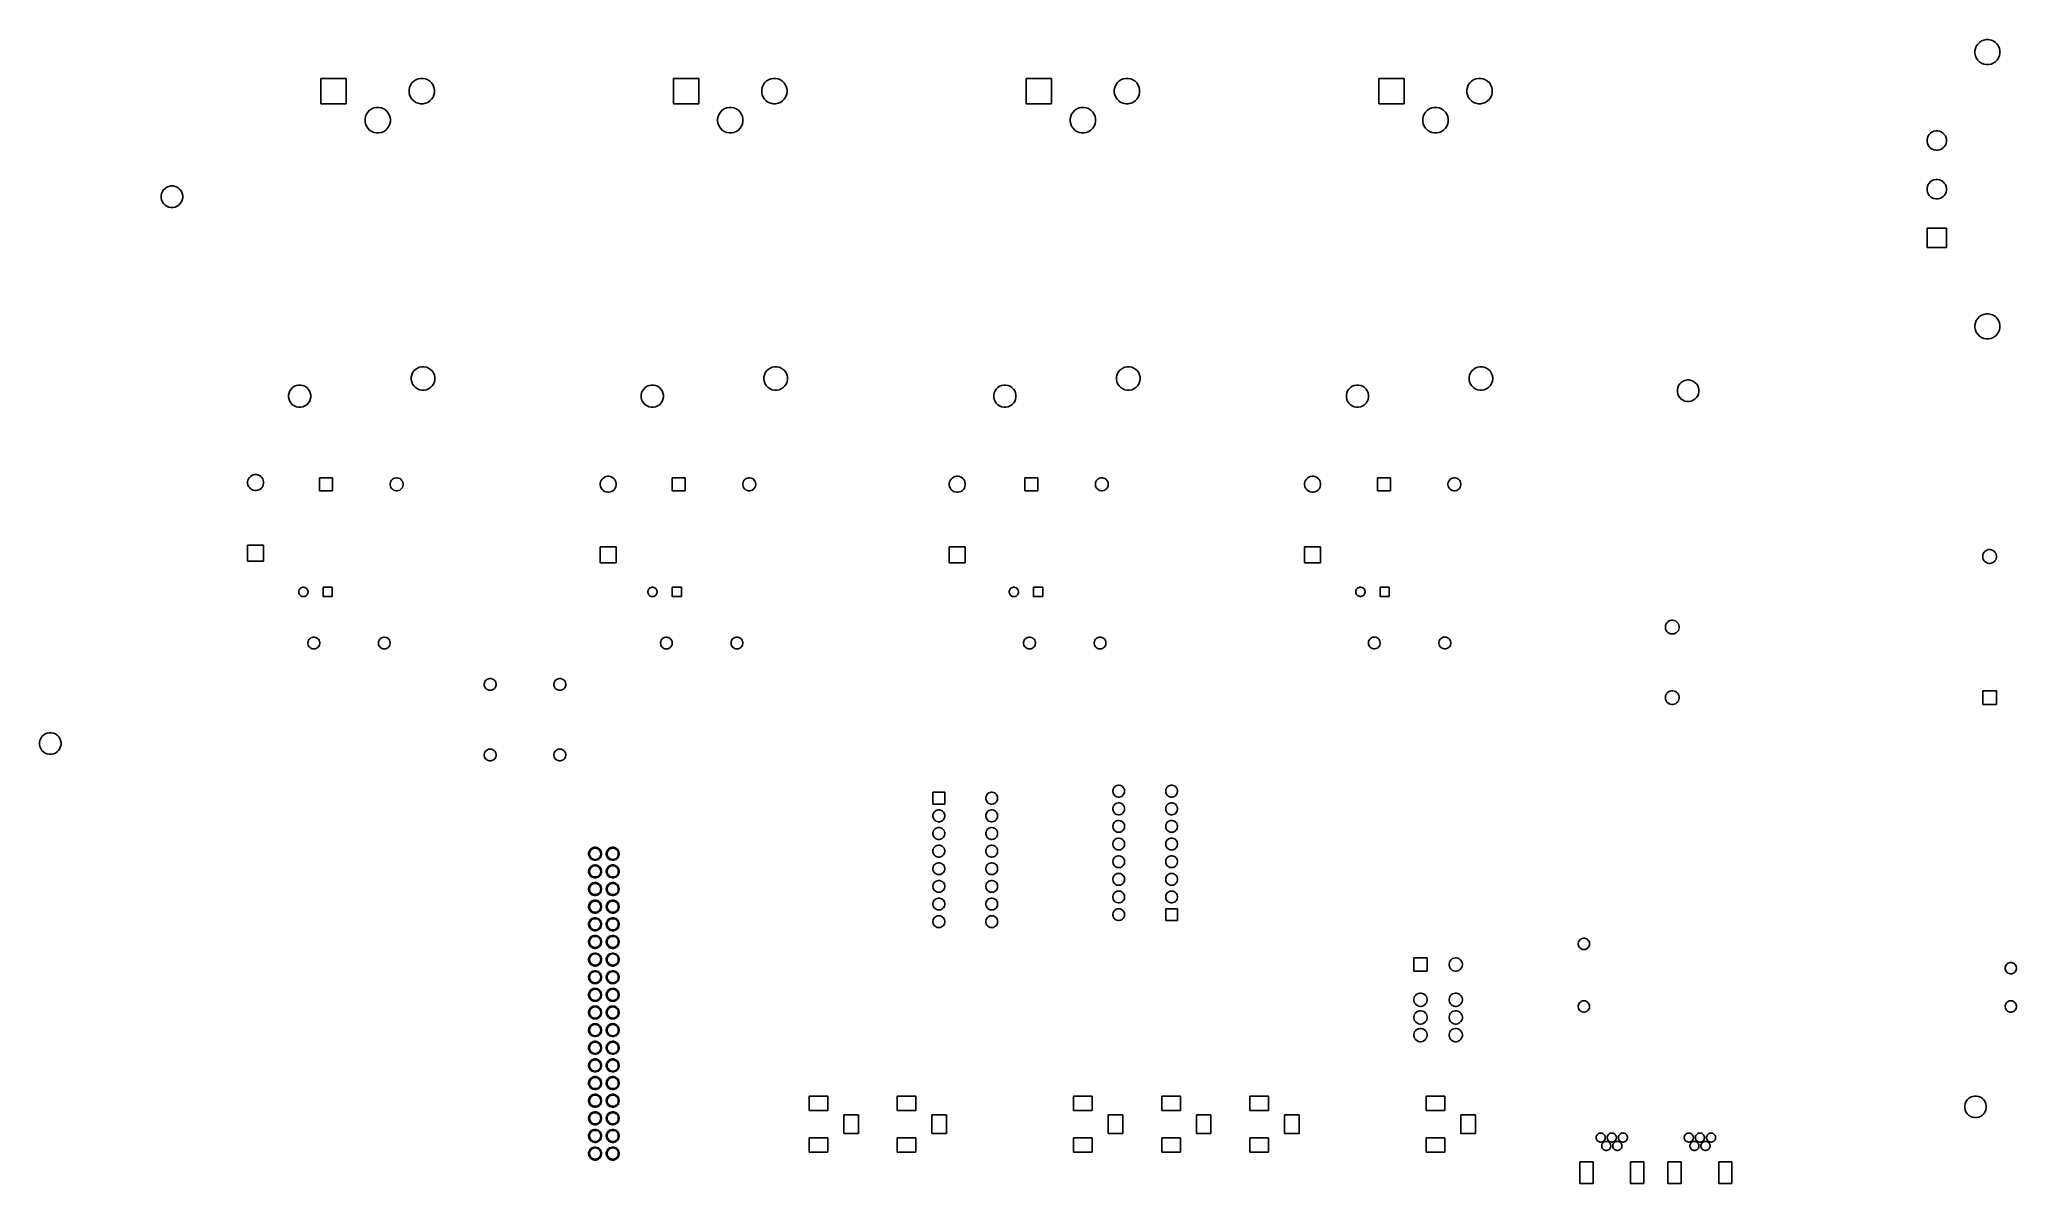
# Model space of a CAD drawing. Extents: x 3.1 to 14.3, y -8.4 to -1.9.
import ezdxf

# ---------------------------------------------------------------- set-up
doc = ezdxf.new("R2010")
doc.units = 0
doc.header["$MEASUREMENT"] = 0
doc.layers.add('BLACK', color=7, linetype='CONTINUOUS')

msp = doc.modelspace()

# ---------------------------------------------------------------- linework, layer by layer
at = {"layer": 'BLACK', "linetype": 'CONTINUOUS'}
for p, q in [((14.0595, -1.98987), (14.0622, -1.97617)), ((14.0595, -2.00383), (14.0595, -1.98987)), ((14.0622, -2.01753), (14.0595, -2.00383)), ((14.0622, -1.97617), (14.0676, -1.96327)), ((14.0676, -2.03043), (14.0622, -2.01753)), ((14.0676, -1.96327), (14.0753, -1.95166)), ((14.0753, -1.95166), (14.0852, -1.94178)), ((14.0852, -1.94178), (14.0968, -1.93402)), ((14.0968, -1.93402), (14.1097, -1.92868)), ((14.1097, -1.92868), (14.1234, -1.92595)), ((14.1234, -1.92595), (14.1374, -1.92595)), ((14.1374, -1.92595), (14.1511, -1.92868)), ((14.1511, -1.92868), (14.164, -1.93402)), ((14.164, -1.93402), (14.1756, -1.94178)), ((14.1756, -1.94178), (14.1855, -1.95166)), ((14.1855, -1.95166), (14.1932, -1.96327)), ((14.1932, -1.96327), (14.1986, -1.97617)), ((14.1986, -2.01753), (14.1932, -2.03043)), ((14.1986, -1.97617), (14.2013, -1.98987)), ((14.2013, -2.00383), (14.1986, -2.01753)), ((14.2013, -1.98987), (14.2013, -2.00383)), ((14.0753, -2.04204), (14.0676, -2.03043)), ((14.0852, -2.05192), (14.0753, -2.04204)), ((14.0968, -2.05968), (14.0852, -2.05192)), ((14.1097, -2.06502), (14.0968, -2.05968)), ((14.1234, -2.06775), (14.1097, -2.06502)), ((14.1374, -2.06775), (14.1234, -2.06775)), ((14.1511, -2.06502), (14.1374, -2.06775)), ((14.164, -2.05968), (14.1511, -2.06502)), ((14.1756, -2.05192), (14.164, -2.05968)), ((14.1855, -2.04204), (14.1756, -2.05192)), ((14.1932, -2.03043), (14.1855, -2.04204)), ((4.678, -2.29011), (4.678, -2.14611)), ((4.678, -2.14611), (4.822, -2.14611)), ((4.822, -2.14611), (4.822, -2.29011)), ((5.178, -2.21102), (5.18077, -2.19711)), ((5.178, -2.2252), (5.178, -2.21102)), ((5.18077, -2.23911), (5.178, -2.2252)), ((5.18077, -2.19711), (5.18619, -2.18401)), ((5.18619, -2.25222), (5.18077, -2.23911)), ((5.18619, -2.18401), (5.19407, -2.17221)), ((5.19407, -2.17221), (5.2041, -2.16218)), ((5.2041, -2.16218), (5.2159, -2.1543)), ((5.2159, -2.1543), (5.229, -2.14888)), ((5.229, -2.14888), (5.24291, -2.14611)), ((5.24291, -2.14611), (5.25709, -2.14611)), ((5.25709, -2.14611), (5.271, -2.14888)), ((5.271, -2.14888), (5.2841, -2.1543)), ((5.2841, -2.1543), (5.2959, -2.16218)), ((5.2959, -2.16218), (5.30593, -2.17221)), ((5.30593, -2.17221), (5.31381, -2.18401)), ((5.31381, -2.18401), (5.31923, -2.19711)), ((5.31923, -2.23911), (5.31381, -2.25222)), ((5.31923, -2.19711), (5.322, -2.21102)), ((5.322, -2.2252), (5.31923, -2.23911)), ((5.322, -2.21102), (5.322, -2.2252)), ((6.678, -2.29011), (6.678, -2.14611)), ((6.678, -2.14611), (6.822, -2.14611)), ((6.822, -2.14611), (6.822, -2.29011)), ((7.178, -2.21102), (7.18077, -2.19711)), ((7.178, -2.2252), (7.178, -2.21102)), ((7.18077, -2.23911), (7.178, -2.2252)), ((7.18077, -2.19711), (7.18619, -2.18401)), ((7.18619, -2.25222), (7.18077, -2.23911)), ((7.18619, -2.18401), (7.19407, -2.17221)), ((7.19407, -2.17221), (7.2041, -2.16218)), ((7.2041, -2.16218), (7.2159, -2.1543)), ((7.2159, -2.1543), (7.229, -2.14888)), ((7.229, -2.14888), (7.24291, -2.14611)), ((7.24291, -2.14611), (7.25709, -2.14611)), ((7.25709, -2.14611), (7.271, -2.14888)), ((7.271, -2.14888), (7.2841, -2.1543)), ((7.2841, -2.1543), (7.2959, -2.16218)), ((7.2959, -2.16218), (7.30593, -2.17221)), ((7.30593, -2.17221), (7.31381, -2.18401)), ((7.31381, -2.18401), (7.31923, -2.19711)), ((7.31923, -2.23911), (7.31381, -2.25222)), ((7.31923, -2.19711), (7.322, -2.21102)), ((7.322, -2.2252), (7.31923, -2.23911)), ((7.322, -2.21102), (7.322, -2.2252)), ((8.678, -2.29011), (8.678, -2.14611)), ((8.678, -2.14611), (8.822, -2.14611)), ((8.822, -2.14611), (8.822, -2.29011)), ((9.178, -2.21102), (9.18077, -2.19711)), ((9.178, -2.2252), (9.178, -2.21102)), ((9.18077, -2.23911), (9.178, -2.2252)), ((9.18077, -2.19711), (9.18619, -2.18401)), ((9.18619, -2.25222), (9.18077, -2.23911)), ((9.18619, -2.18401), (9.19407, -2.17221)), ((9.19407, -2.17221), (9.2041, -2.16218)), ((9.2041, -2.16218), (9.2159, -2.1543)), ((9.2159, -2.1543), (9.229, -2.14888)), ((9.229, -2.14888), (9.24291, -2.14611)), ((9.24291, -2.14611), (9.25709, -2.14611)), ((9.25709, -2.14611), (9.271, -2.14888)), ((9.271, -2.14888), (9.2841, -2.1543)), ((9.2841, -2.1543), (9.2959, -2.16218)), ((9.2959, -2.16218), (9.30593, -2.17221)), ((9.30593, -2.17221), (9.31381, -2.18401)), ((9.31381, -2.18401), (9.31923, -2.19711)), ((9.31923, -2.23911), (9.31381, -2.25222)), ((9.31923, -2.19711), (9.322, -2.21102)), ((9.322, -2.2252), (9.31923, -2.23911)), ((9.322, -2.21102), (9.322, -2.2252)), ((10.678, -2.29011), (10.678, -2.14611)), ((10.678, -2.14611), (10.822, -2.14611)), ((10.822, -2.14611), (10.822, -2.29011)), ((11.178, -2.21102), (11.1808, -2.19711)), ((11.178, -2.2252), (11.178, -2.21102)), ((11.1808, -2.23911), (11.178, -2.2252)), ((11.1808, -2.19711), (11.1862, -2.18401)), ((11.1862, -2.25222), (11.1808, -2.23911)), ((11.1862, -2.18401), (11.1941, -2.17221)), ((11.1941, -2.17221), (11.2041, -2.16218)), ((11.2041, -2.16218), (11.2159, -2.1543)), ((11.2159, -2.1543), (11.229, -2.14888)), ((11.229, -2.14888), (11.2429, -2.14611)), ((11.2429, -2.14611), (11.2571, -2.14611)), ((11.2571, -2.14611), (11.271, -2.14888)), ((11.271, -2.14888), (11.2841, -2.1543)), ((11.2841, -2.1543), (11.2959, -2.16218)), ((11.2959, -2.16218), (11.3059, -2.17221)), ((11.3059, -2.17221), (11.3138, -2.18401)), ((11.3138, -2.18401), (11.3192, -2.19711)), ((11.3192, -2.23911), (11.3138, -2.25222)), ((11.3192, -2.19711), (11.322, -2.21102)), ((11.322, -2.2252), (11.3192, -2.23911)), ((11.322, -2.21102), (11.322, -2.2252)), ((4.822, -2.29011), (4.678, -2.29011)), ((4.93077, -2.36207), (4.93619, -2.34897)), ((4.93619, -2.34897), (4.94407, -2.33717)), ((4.94407, -2.33717), (4.9541, -2.32714)), ((4.9541, -2.32714), (4.9659, -2.31927)), ((4.9659, -2.31927), (4.979, -2.31384)), ((4.979, -2.31384), (4.99291, -2.31107)), ((4.99291, -2.31107), (5.00709, -2.31107)), ((5.00709, -2.31107), (5.021, -2.31384)), ((5.021, -2.31384), (5.0341, -2.31927)), ((5.0341, -2.31927), (5.0459, -2.32714)), ((5.0459, -2.32714), (5.05593, -2.33717)), ((5.05593, -2.33717), (5.06381, -2.34897)), ((5.06381, -2.34897), (5.06923, -2.36207)), ((5.19407, -2.26401), (5.18619, -2.25222)), ((5.2041, -2.27404), (5.19407, -2.26401)), ((5.2159, -2.28192), (5.2041, -2.27404)), ((5.229, -2.28734), (5.2159, -2.28192)), ((5.24291, -2.29011), (5.229, -2.28734)), ((5.25709, -2.29011), (5.24291, -2.29011)), ((5.271, -2.28734), (5.25709, -2.29011)), ((5.2841, -2.28192), (5.271, -2.28734)), ((5.2959, -2.27404), (5.2841, -2.28192)), ((5.30593, -2.26401), (5.2959, -2.27404)), ((5.31381, -2.25222), (5.30593, -2.26401)), ((6.822, -2.29011), (6.678, -2.29011)), ((6.93077, -2.36207), (6.93619, -2.34897)), ((6.93619, -2.34897), (6.94407, -2.33717)), ((6.94407, -2.33717), (6.9541, -2.32714)), ((6.9541, -2.32714), (6.9659, -2.31927)), ((6.9659, -2.31927), (6.979, -2.31384)), ((6.979, -2.31384), (6.99291, -2.31107)), ((6.99291, -2.31107), (7.00709, -2.31107)), ((7.00709, -2.31107), (7.021, -2.31384)), ((7.021, -2.31384), (7.0341, -2.31927)), ((7.0341, -2.31927), (7.0459, -2.32714)), ((7.0459, -2.32714), (7.05593, -2.33717)), ((7.05593, -2.33717), (7.06381, -2.34897)), ((7.06381, -2.34897), (7.06923, -2.36207)), ((7.19407, -2.26401), (7.18619, -2.25222)), ((7.2041, -2.27404), (7.19407, -2.26401)), ((7.2159, -2.28192), (7.2041, -2.27404)), ((7.229, -2.28734), (7.2159, -2.28192)), ((7.24291, -2.29011), (7.229, -2.28734)), ((7.25709, -2.29011), (7.24291, -2.29011)), ((7.271, -2.28734), (7.25709, -2.29011)), ((7.2841, -2.28192), (7.271, -2.28734)), ((7.2959, -2.27404), (7.2841, -2.28192)), ((7.30593, -2.26401), (7.2959, -2.27404)), ((7.31381, -2.25222), (7.30593, -2.26401)), ((8.822, -2.29011), (8.678, -2.29011)), ((8.93077, -2.36207), (8.93619, -2.34897)), ((8.93619, -2.34897), (8.94407, -2.33717)), ((8.94407, -2.33717), (8.9541, -2.32714)), ((8.9541, -2.32714), (8.9659, -2.31927)), ((8.9659, -2.31927), (8.979, -2.31384)), ((8.979, -2.31384), (8.99291, -2.31107)), ((8.99291, -2.31107), (9.00709, -2.31107)), ((9.00709, -2.31107), (9.021, -2.31384)), ((9.021, -2.31384), (9.0341, -2.31927)), ((9.0341, -2.31927), (9.0459, -2.32714)), ((9.0459, -2.32714), (9.05593, -2.33717)), ((9.05593, -2.33717), (9.06381, -2.34897)), ((9.06381, -2.34897), (9.06923, -2.36207)), ((9.19407, -2.26401), (9.18619, -2.25222)), ((9.2041, -2.27404), (9.19407, -2.26401)), ((9.2159, -2.28192), (9.2041, -2.27404)), ((9.229, -2.28734), (9.2159, -2.28192)), ((9.24291, -2.29011), (9.229, -2.28734)), ((9.25709, -2.29011), (9.24291, -2.29011)), ((9.271, -2.28734), (9.25709, -2.29011)), ((9.2841, -2.28192), (9.271, -2.28734)), ((9.2959, -2.27404), (9.2841, -2.28192)), ((9.30593, -2.26401), (9.2959, -2.27404)), ((9.31381, -2.25222), (9.30593, -2.26401)), ((10.822, -2.29011), (10.678, -2.29011)), ((10.9308, -2.36207), (10.9362, -2.34897)), ((10.9362, -2.34897), (10.9441, -2.33717)), ((10.9441, -2.33717), (10.9541, -2.32714)), ((10.9541, -2.32714), (10.9659, -2.31927)), ((10.9659, -2.31927), (10.979, -2.31384)), ((10.979, -2.31384), (10.9929, -2.31107)), ((10.9929, -2.31107), (11.0071, -2.31107)), ((11.0071, -2.31107), (11.021, -2.31384)), ((11.021, -2.31384), (11.0341, -2.31927)), ((11.0341, -2.31927), (11.0459, -2.32714)), ((11.0459, -2.32714), (11.0559, -2.33717)), ((11.0559, -2.33717), (11.0638, -2.34897)), ((11.0638, -2.34897), (11.0692, -2.36207)), ((11.1941, -2.26401), (11.1862, -2.25222)), ((11.2041, -2.27404), (11.1941, -2.26401)), ((11.2159, -2.28192), (11.2041, -2.27404)), ((11.229, -2.28734), (11.2159, -2.28192)), ((11.2429, -2.29011), (11.229, -2.28734)), ((11.2571, -2.29011), (11.2429, -2.29011)), ((11.271, -2.28734), (11.2571, -2.29011)), ((11.2841, -2.28192), (11.271, -2.28734)), ((11.2959, -2.27404), (11.2841, -2.28192)), ((11.3059, -2.26401), (11.2959, -2.27404)), ((11.3138, -2.25222), (11.3059, -2.26401)), ((4.928, -2.37598), (4.93077, -2.36207)), ((4.928, -2.39016), (4.928, -2.37598)), ((4.93077, -2.40407), (4.928, -2.39016)), ((4.93619, -2.41718), (4.93077, -2.40407)), ((4.94407, -2.42897), (4.93619, -2.41718)), ((4.9541, -2.439), (4.94407, -2.42897)), ((4.9659, -2.44688), (4.9541, -2.439)), ((4.979, -2.4523), (4.9659, -2.44688)), ((4.99291, -2.45507), (4.979, -2.4523)), ((5.00709, -2.45507), (4.99291, -2.45507)), ((5.021, -2.4523), (5.00709, -2.45507)), ((5.0341, -2.44688), (5.021, -2.4523)), ((5.0459, -2.439), (5.0341, -2.44688)), ((5.05593, -2.42897), (5.0459, -2.439)), ((5.06381, -2.41718), (5.05593, -2.42897)), ((5.06923, -2.40407), (5.06381, -2.41718)), ((5.06923, -2.36207), (5.072, -2.37598)), ((5.072, -2.39016), (5.06923, -2.40407)), ((5.072, -2.37598), (5.072, -2.39016)), ((6.928, -2.37598), (6.93077, -2.36207)), ((6.928, -2.39016), (6.928, -2.37598)), ((6.93077, -2.40407), (6.928, -2.39016)), ((6.93619, -2.41718), (6.93077, -2.40407)), ((6.94407, -2.42897), (6.93619, -2.41718)), ((6.9541, -2.439), (6.94407, -2.42897)), ((6.9659, -2.44688), (6.9541, -2.439)), ((6.979, -2.4523), (6.9659, -2.44688)), ((6.99291, -2.45507), (6.979, -2.4523)), ((7.00709, -2.45507), (6.99291, -2.45507)), ((7.021, -2.4523), (7.00709, -2.45507)), ((7.0341, -2.44688), (7.021, -2.4523)), ((7.0459, -2.439), (7.0341, -2.44688)), ((7.05593, -2.42897), (7.0459, -2.439)), ((7.06381, -2.41718), (7.05593, -2.42897)), ((7.06923, -2.40407), (7.06381, -2.41718)), ((7.06923, -2.36207), (7.072, -2.37598)), ((7.072, -2.39016), (7.06923, -2.40407)), ((7.072, -2.37598), (7.072, -2.39016)), ((8.928, -2.37598), (8.93077, -2.36207)), ((8.928, -2.39016), (8.928, -2.37598)), ((8.93077, -2.40407), (8.928, -2.39016)), ((8.93619, -2.41718), (8.93077, -2.40407)), ((8.94407, -2.42897), (8.93619, -2.41718)), ((8.9541, -2.439), (8.94407, -2.42897)), ((8.9659, -2.44688), (8.9541, -2.439)), ((8.979, -2.4523), (8.9659, -2.44688)), ((8.99291, -2.45507), (8.979, -2.4523)), ((9.00709, -2.45507), (8.99291, -2.45507)), ((9.021, -2.4523), (9.00709, -2.45507)), ((9.0341, -2.44688), (9.021, -2.4523)), ((9.0459, -2.439), (9.0341, -2.44688)), ((9.05593, -2.42897), (9.0459, -2.439)), ((9.06381, -2.41718), (9.05593, -2.42897)), ((9.06923, -2.40407), (9.06381, -2.41718)), ((9.06923, -2.36207), (9.072, -2.37598)), ((9.072, -2.39016), (9.06923, -2.40407)), ((9.072, -2.37598), (9.072, -2.39016)), ((10.928, -2.37598), (10.9308, -2.36207)), ((10.928, -2.39016), (10.928, -2.37598)), ((10.9308, -2.40407), (10.928, -2.39016)), ((10.9362, -2.41718), (10.9308, -2.40407)), ((10.9441, -2.42897), (10.9362, -2.41718)), ((10.9541, -2.439), (10.9441, -2.42897)), ((10.9659, -2.44688), (10.9541, -2.439)), ((10.979, -2.4523), (10.9659, -2.44688)), ((10.9929, -2.45507), (10.979, -2.4523)), ((11.0071, -2.45507), (10.9929, -2.45507)), ((11.021, -2.4523), (11.0071, -2.45507)), ((11.0341, -2.44688), (11.021, -2.4523)), ((11.0459, -2.439), (11.0341, -2.44688)), ((11.0559, -2.42897), (11.0459, -2.439)), ((11.0638, -2.41718), (11.0559, -2.42897)), ((11.0692, -2.40407), (11.0638, -2.41718)), ((11.0692, -2.36207), (11.072, -2.37598)), ((11.072, -2.39016), (11.0692, -2.40407)), ((11.072, -2.37598), (11.072, -2.39016)), ((13.7941, -2.4727), (13.8002, -2.46366)), ((13.8002, -2.46366), (13.8078, -2.45598)), ((13.8078, -2.45598), (13.8169, -2.44995)), ((13.8169, -2.44995), (13.8269, -2.44579)), ((13.8269, -2.44579), (13.8376, -2.44367)), ((13.8376, -2.44367), (13.8484, -2.44367)), ((13.8484, -2.44367), (13.8591, -2.44579)), ((13.8591, -2.44579), (13.8691, -2.44995)), ((13.8691, -2.44995), (13.8782, -2.45598)), ((13.8782, -2.45598), (13.8858, -2.46366)), ((13.8858, -2.46366), (13.8919, -2.4727)), ((13.7879, -2.49339), (13.79, -2.48273)), ((13.7879, -2.50425), (13.7879, -2.49339)), ((13.79, -2.51491), (13.7879, -2.50425)), ((13.79, -2.48273), (13.7941, -2.4727)), ((13.7941, -2.52494), (13.79, -2.51491)), ((13.8002, -2.53397), (13.7941, -2.52494)), ((13.8078, -2.54166), (13.8002, -2.53397)), ((13.8169, -2.54769), (13.8078, -2.54166)), ((13.8269, -2.55185), (13.8169, -2.54769)), ((13.8376, -2.55397), (13.8269, -2.55185)), ((13.8484, -2.55397), (13.8376, -2.55397)), ((13.8591, -2.55185), (13.8484, -2.55397)), ((13.8691, -2.54769), (13.8591, -2.55185)), ((13.8782, -2.54166), (13.8691, -2.54769)), ((13.8858, -2.53397), (13.8782, -2.54166)), ((13.8919, -2.52494), (13.8858, -2.53397)), ((13.8919, -2.4727), (13.896, -2.48273)), ((13.896, -2.51491), (13.8919, -2.52494)), ((13.896, -2.48273), (13.8981, -2.49339)), ((13.8981, -2.50425), (13.896, -2.51491)), ((13.8981, -2.49339), (13.8981, -2.50425)), ((3.77194, -2.81099), (3.77429, -2.79919)), ((3.77429, -2.79919), (3.77889, -2.78808)), ((3.77889, -2.78808), (3.78558, -2.77808)), ((3.78558, -2.77808), (3.79408, -2.76958)), ((3.79408, -2.76958), (3.80408, -2.76289)), ((3.80408, -2.76289), (3.81519, -2.75829)), ((3.81519, -2.75829), (3.82699, -2.75594)), ((3.82699, -2.75594), (3.83901, -2.75594)), ((3.83901, -2.75594), (3.85081, -2.75829)), ((3.85081, -2.75829), (3.86192, -2.76289)), ((3.86192, -2.76289), (3.87192, -2.76958)), ((3.87192, -2.76958), (3.88042, -2.77808)), ((3.88042, -2.77808), (3.88711, -2.78808)), ((3.88711, -2.78808), (3.89171, -2.79919)), ((3.89171, -2.79919), (3.89406, -2.81099)), ((13.7879, -2.76898), (13.79, -2.75832)), ((13.7879, -2.77984), (13.7879, -2.76898)), ((13.79, -2.7905), (13.7879, -2.77984)), ((13.79, -2.75832), (13.7941, -2.74829)), ((13.7941, -2.80053), (13.79, -2.7905)), ((13.7941, -2.74829), (13.8002, -2.73925)), ((13.8002, -2.80957), (13.7941, -2.80053)), ((13.8002, -2.73925), (13.8078, -2.73157)), ((13.8078, -2.73157), (13.8169, -2.72554)), ((13.8169, -2.72554), (13.8269, -2.72138)), ((13.8269, -2.72138), (13.8376, -2.71926)), ((13.8376, -2.71926), (13.8484, -2.71926)), ((13.8484, -2.71926), (13.8591, -2.72138)), ((13.8591, -2.72138), (13.8691, -2.72554)), ((13.8691, -2.72554), (13.8782, -2.73157)), ((13.8782, -2.73157), (13.8858, -2.73925)), ((13.8858, -2.73925), (13.8919, -2.74829)), ((13.8919, -2.80053), (13.8858, -2.80957)), ((13.8919, -2.74829), (13.896, -2.75832)), ((13.896, -2.7905), (13.8919, -2.80053)), ((13.896, -2.75832), (13.8981, -2.76898)), ((13.8981, -2.77984), (13.896, -2.7905)), ((13.8981, -2.76898), (13.8981, -2.77984)), ((3.77194, -2.82301), (3.77194, -2.81099)), ((3.77429, -2.83481), (3.77194, -2.82301)), ((3.77889, -2.84592), (3.77429, -2.83481)), ((3.78558, -2.85592), (3.77889, -2.84592)), ((3.79408, -2.86442), (3.78558, -2.85592)), ((3.80408, -2.87111), (3.79408, -2.86442)), ((3.81519, -2.87571), (3.80408, -2.87111)), ((3.82699, -2.87806), (3.81519, -2.87571)), ((3.83901, -2.87806), (3.82699, -2.87806)), ((3.85081, -2.87571), (3.83901, -2.87806)), ((3.86192, -2.87111), (3.85081, -2.87571)), ((3.87192, -2.86442), (3.86192, -2.87111)), ((3.88042, -2.85592), (3.87192, -2.86442)), ((3.88711, -2.84592), (3.88042, -2.85592)), ((3.89171, -2.83481), (3.88711, -2.84592)), ((3.89406, -2.82301), (3.89171, -2.83481)), ((3.89406, -2.81099), (3.89406, -2.82301)), ((13.8078, -2.81725), (13.8002, -2.80957)), ((13.8169, -2.82328), (13.8078, -2.81725)), ((13.8269, -2.82744), (13.8169, -2.82328)), ((13.8376, -2.82956), (13.8269, -2.82744)), ((13.8484, -2.82956), (13.8376, -2.82956)), ((13.8591, -2.82744), (13.8484, -2.82956)), ((13.8691, -2.82328), (13.8591, -2.82744)), ((13.8782, -2.81725), (13.8691, -2.82328)), ((13.8858, -2.80957), (13.8782, -2.81725)), ((13.7879, -3.10515), (13.7879, -2.99485)), ((13.7879, -2.99485), (13.8981, -2.99485)), ((13.8981, -2.99485), (13.8981, -3.10515)), ((13.8981, -3.10515), (13.7879, -3.10515)), ((14.0595, -3.54499), (14.0622, -3.53129)), ((14.0595, -3.55895), (14.0595, -3.54499)), ((14.0622, -3.57265), (14.0595, -3.55895)), ((14.0622, -3.53129), (14.0676, -3.51839)), ((14.0676, -3.58555), (14.0622, -3.57265)), ((14.0676, -3.51839), (14.0753, -3.50677)), ((14.0753, -3.59716), (14.0676, -3.58555)), ((14.0753, -3.50677), (14.0852, -3.4969)), ((14.0852, -3.4969), (14.0968, -3.48914)), ((14.0968, -3.48914), (14.1097, -3.4838)), ((14.1097, -3.4838), (14.1234, -3.48107)), ((14.1234, -3.48107), (14.1374, -3.48107)), ((14.1374, -3.48107), (14.1511, -3.4838)), ((14.1511, -3.4838), (14.164, -3.48914)), ((14.164, -3.48914), (14.1756, -3.4969)), ((14.1756, -3.4969), (14.1855, -3.50677)), ((14.1855, -3.50677), (14.1932, -3.51839)), ((14.1932, -3.58555), (14.1855, -3.59716)), ((14.1932, -3.51839), (14.1986, -3.53129)), ((14.1986, -3.57265), (14.1932, -3.58555)), ((14.1986, -3.53129), (14.2013, -3.54499)), ((14.2013, -3.55895), (14.1986, -3.57265)), ((14.2013, -3.54499), (14.2013, -3.55895)), ((14.0852, -3.60704), (14.0753, -3.59716)), ((14.0968, -3.6148), (14.0852, -3.60704)), ((14.1097, -3.62014), (14.0968, -3.6148)), ((14.1234, -3.62287), (14.1097, -3.62014)), ((14.1374, -3.62287), (14.1234, -3.62287)), ((14.1511, -3.62014), (14.1374, -3.62287)), ((14.164, -3.6148), (14.1511, -3.62014)), ((14.1756, -3.60704), (14.164, -3.6148)), ((14.1855, -3.59716), (14.1756, -3.60704)), ((5.19833, -3.81588), (5.20564, -3.80494)), ((5.20564, -3.80494), (5.21494, -3.79564)), ((5.21494, -3.79564), (5.22588, -3.78833)), ((5.22588, -3.78833), (5.23803, -3.7833)), ((5.23803, -3.7833), (5.25092, -3.78074)), ((5.25092, -3.78074), (5.26408, -3.78074)), ((5.26408, -3.78074), (5.27697, -3.7833)), ((5.27697, -3.7833), (5.28912, -3.78833)), ((5.28912, -3.78833), (5.30006, -3.79564)), ((5.30006, -3.79564), (5.30936, -3.80494)), ((5.30936, -3.80494), (5.31667, -3.81588)), ((7.19833, -3.81588), (7.20564, -3.80494)), ((7.20564, -3.80494), (7.21494, -3.79564)), ((7.21494, -3.79564), (7.22588, -3.78833)), ((7.22588, -3.78833), (7.23803, -3.7833)), ((7.23803, -3.7833), (7.25092, -3.78074)), ((7.25092, -3.78074), (7.26408, -3.78074)), ((7.26408, -3.78074), (7.27697, -3.7833)), ((7.27697, -3.7833), (7.28912, -3.78833)), ((7.28912, -3.78833), (7.30006, -3.79564)), ((7.30006, -3.79564), (7.30936, -3.80494)), ((7.30936, -3.80494), (7.31667, -3.81588)), ((9.19833, -3.81588), (9.20564, -3.80494)), ((9.20564, -3.80494), (9.21494, -3.79564)), ((9.21494, -3.79564), (9.22588, -3.78833)), ((9.22588, -3.78833), (9.23803, -3.7833)), ((9.23803, -3.7833), (9.25092, -3.78074)), ((9.25092, -3.78074), (9.26408, -3.78074)), ((9.26408, -3.78074), (9.27697, -3.7833)), ((9.27697, -3.7833), (9.28912, -3.78833)), ((9.28912, -3.78833), (9.30006, -3.79564)), ((9.30006, -3.79564), (9.30936, -3.80494)), ((9.30936, -3.80494), (9.31667, -3.81588)), ((11.1983, -3.81588), (11.2056, -3.80494)), ((11.2056, -3.80494), (11.2149, -3.79564)), ((11.2149, -3.79564), (11.2259, -3.78833)), ((11.2259, -3.78833), (11.238, -3.7833)), ((11.238, -3.7833), (11.2509, -3.78074)), ((11.2509, -3.78074), (11.2641, -3.78074)), ((11.2641, -3.78074), (11.277, -3.7833)), ((11.277, -3.7833), (11.2891, -3.78833)), ((11.2891, -3.78833), (11.3001, -3.79564)), ((11.3001, -3.79564), (11.3094, -3.80494)), ((11.3094, -3.80494), (11.3167, -3.81588)), ((4.49709, -3.92917), (4.50182, -3.91774)), ((4.50182, -3.91774), (4.5087, -3.90745)), ((4.5087, -3.90745), (4.51745, -3.8987)), ((4.51745, -3.8987), (4.52774, -3.89182)), ((4.52774, -3.89182), (4.53917, -3.88709)), ((4.53917, -3.88709), (4.55131, -3.88467)), ((4.55131, -3.88467), (4.56369, -3.88467)), ((4.56369, -3.88467), (4.57583, -3.88709)), ((4.57583, -3.88709), (4.58726, -3.89182)), ((4.58726, -3.89182), (4.59755, -3.8987)), ((4.59755, -3.8987), (4.6063, -3.90745)), ((4.6063, -3.90745), (4.61318, -3.91774)), ((4.61318, -3.91774), (4.61791, -3.92917)), ((5.19074, -3.84092), (5.1933, -3.82803)), ((5.19074, -3.85408), (5.19074, -3.84092)), ((5.1933, -3.86697), (5.19074, -3.85408)), ((5.1933, -3.82803), (5.19833, -3.81588)), ((5.19833, -3.87912), (5.1933, -3.86697)), ((5.20564, -3.89006), (5.19833, -3.87912)), ((5.21494, -3.89936), (5.20564, -3.89006)), ((5.22588, -3.90667), (5.21494, -3.89936)), ((5.23803, -3.9117), (5.22588, -3.90667)), ((5.25092, -3.91426), (5.23803, -3.9117)), ((5.26408, -3.91426), (5.25092, -3.91426)), ((5.27697, -3.9117), (5.26408, -3.91426)), ((5.28912, -3.90667), (5.27697, -3.9117)), ((5.30006, -3.89936), (5.28912, -3.90667)), ((5.30936, -3.89006), (5.30006, -3.89936)), ((5.31667, -3.87912), (5.30936, -3.89006)), ((5.31667, -3.81588), (5.3217, -3.82803)), ((5.3217, -3.86697), (5.31667, -3.87912)), ((5.3217, -3.82803), (5.32426, -3.84092)), ((5.32426, -3.85408), (5.3217, -3.86697)), ((5.32426, -3.84092), (5.32426, -3.85408)), ((6.49709, -3.92917), (6.50182, -3.91774)), ((6.50182, -3.91774), (6.5087, -3.90745)), ((6.5087, -3.90745), (6.51745, -3.8987)), ((6.51745, -3.8987), (6.52774, -3.89182)), ((6.52774, -3.89182), (6.53917, -3.88709)), ((6.53917, -3.88709), (6.55131, -3.88467)), ((6.55131, -3.88467), (6.56369, -3.88467)), ((6.56369, -3.88467), (6.57583, -3.88709)), ((6.57583, -3.88709), (6.58726, -3.89182)), ((6.58726, -3.89182), (6.59755, -3.8987)), ((6.59755, -3.8987), (6.6063, -3.90745)), ((6.6063, -3.90745), (6.61318, -3.91774)), ((6.61318, -3.91774), (6.61791, -3.92917)), ((7.19074, -3.84092), (7.1933, -3.82803)), ((7.19074, -3.85408), (7.19074, -3.84092)), ((7.1933, -3.86697), (7.19074, -3.85408)), ((7.1933, -3.82803), (7.19833, -3.81588)), ((7.19833, -3.87912), (7.1933, -3.86697)), ((7.20564, -3.89006), (7.19833, -3.87912)), ((7.21494, -3.89936), (7.20564, -3.89006)), ((7.22588, -3.90667), (7.21494, -3.89936)), ((7.23803, -3.9117), (7.22588, -3.90667)), ((7.25092, -3.91426), (7.23803, -3.9117)), ((7.26408, -3.91426), (7.25092, -3.91426)), ((7.27697, -3.9117), (7.26408, -3.91426)), ((7.28912, -3.90667), (7.27697, -3.9117)), ((7.30006, -3.89936), (7.28912, -3.90667)), ((7.30936, -3.89006), (7.30006, -3.89936)), ((7.31667, -3.87912), (7.30936, -3.89006)), ((7.31667, -3.81588), (7.3217, -3.82803)), ((7.3217, -3.86697), (7.31667, -3.87912)), ((7.3217, -3.82803), (7.32426, -3.84092)), ((7.32426, -3.85408), (7.3217, -3.86697)), ((7.32426, -3.84092), (7.32426, -3.85408)), ((8.49709, -3.92917), (8.50182, -3.91774)), ((8.50182, -3.91774), (8.5087, -3.90745)), ((8.5087, -3.90745), (8.51745, -3.8987)), ((8.51745, -3.8987), (8.52774, -3.89182)), ((8.52774, -3.89182), (8.53917, -3.88709)), ((8.53917, -3.88709), (8.55131, -3.88467)), ((8.55131, -3.88467), (8.56369, -3.88467)), ((8.56369, -3.88467), (8.57583, -3.88709)), ((8.57583, -3.88709), (8.58726, -3.89182)), ((8.58726, -3.89182), (8.59755, -3.8987)), ((8.59755, -3.8987), (8.6063, -3.90745)), ((8.6063, -3.90745), (8.61318, -3.91774)), ((8.61318, -3.91774), (8.61791, -3.92917)), ((9.19074, -3.84092), (9.1933, -3.82803)), ((9.19074, -3.85408), (9.19074, -3.84092)), ((9.1933, -3.86697), (9.19074, -3.85408)), ((9.1933, -3.82803), (9.19833, -3.81588)), ((9.19833, -3.87912), (9.1933, -3.86697)), ((9.20564, -3.89006), (9.19833, -3.87912)), ((9.21494, -3.89936), (9.20564, -3.89006)), ((9.22588, -3.90667), (9.21494, -3.89936)), ((9.23803, -3.9117), (9.22588, -3.90667)), ((9.25092, -3.91426), (9.23803, -3.9117)), ((9.26408, -3.91426), (9.25092, -3.91426)), ((9.27697, -3.9117), (9.26408, -3.91426)), ((9.28912, -3.90667), (9.27697, -3.9117)), ((9.30006, -3.89936), (9.28912, -3.90667)), ((9.30936, -3.89006), (9.30006, -3.89936)), ((9.31667, -3.87912), (9.30936, -3.89006)), ((9.31667, -3.81588), (9.3217, -3.82803)), ((9.3217, -3.86697), (9.31667, -3.87912)), ((9.3217, -3.82803), (9.32426, -3.84092)), ((9.32426, -3.85408), (9.3217, -3.86697)), ((9.32426, -3.84092), (9.32426, -3.85408)), ((10.4971, -3.92917), (10.5018, -3.91774)), ((10.5018, -3.91774), (10.5087, -3.90745)), ((10.5087, -3.90745), (10.5175, -3.8987)), ((10.5175, -3.8987), (10.5277, -3.89182)), ((10.5277, -3.89182), (10.5392, -3.88709)), ((10.5392, -3.88709), (10.5513, -3.88467)), ((10.5513, -3.88467), (10.5637, -3.88467)), ((10.5637, -3.88467), (10.5758, -3.88709)), ((10.5758, -3.88709), (10.5873, -3.89182)), ((10.5873, -3.89182), (10.5975, -3.8987)), ((10.5975, -3.8987), (10.6063, -3.90745)), ((10.6063, -3.90745), (10.6132, -3.91774)), ((10.6132, -3.91774), (10.6179, -3.92917)), ((11.1907, -3.84092), (11.1933, -3.82803)), ((11.1907, -3.85408), (11.1907, -3.84092)), ((11.1933, -3.86697), (11.1907, -3.85408)), ((11.1933, -3.82803), (11.1983, -3.81588)), ((11.1983, -3.87912), (11.1933, -3.86697)), ((11.2056, -3.89006), (11.1983, -3.87912)), ((11.2149, -3.89936), (11.2056, -3.89006)), ((11.2259, -3.90667), (11.2149, -3.89936)), ((11.238, -3.9117), (11.2259, -3.90667)), ((11.2509, -3.91426), (11.238, -3.9117)), ((11.2641, -3.91426), (11.2509, -3.91426)), ((11.277, -3.9117), (11.2641, -3.91426)), ((11.2891, -3.90667), (11.277, -3.9117)), ((11.3001, -3.89936), (11.2891, -3.90667)), ((11.3094, -3.89006), (11.3001, -3.89936)), ((11.3167, -3.87912), (11.3094, -3.89006)), ((11.3167, -3.81588), (11.3217, -3.82803)), ((11.3217, -3.86697), (11.3167, -3.87912)), ((11.3217, -3.82803), (11.3243, -3.84092)), ((11.3243, -3.85408), (11.3217, -3.86697)), ((11.3243, -3.84092), (11.3243, -3.85408)), ((12.3719, -3.91099), (12.3743, -3.89919)), ((12.3719, -3.92301), (12.3719, -3.91099)), ((12.3743, -3.93481), (12.3719, -3.92301)), ((12.3743, -3.89919), (12.3789, -3.88808)), ((12.3789, -3.88808), (12.3856, -3.87808)), ((12.3856, -3.87808), (12.3941, -3.86958)), ((12.3941, -3.86958), (12.4041, -3.86289)), ((12.4041, -3.86289), (12.4152, -3.85829)), ((12.4152, -3.85829), (12.427, -3.85594)), ((12.427, -3.85594), (12.439, -3.85594)), ((12.439, -3.85594), (12.4508, -3.85829)), ((12.4508, -3.85829), (12.4619, -3.86289)), ((12.4619, -3.86289), (12.4719, -3.86958)), ((12.4719, -3.86958), (12.4804, -3.87808)), ((12.4804, -3.87808), (12.4871, -3.88808)), ((12.4871, -3.88808), (12.4917, -3.89919)), ((12.4917, -3.89919), (12.4941, -3.91099)), ((12.4941, -3.92301), (12.4917, -3.93481)), ((12.4941, -3.91099), (12.4941, -3.92301)), ((4.49467, -3.94131), (4.49709, -3.92917)), ((4.49467, -3.95369), (4.49467, -3.94131)), ((4.49709, -3.96583), (4.49467, -3.95369)), ((4.50182, -3.97726), (4.49709, -3.96583)), ((4.5087, -3.98755), (4.50182, -3.97726)), ((4.51745, -3.9963), (4.5087, -3.98755)), ((4.52774, -4.00318), (4.51745, -3.9963)), ((4.53917, -4.00791), (4.52774, -4.00318)), ((4.55131, -4.01033), (4.53917, -4.00791)), ((4.56369, -4.01033), (4.55131, -4.01033)), ((4.57583, -4.00791), (4.56369, -4.01033)), ((4.58726, -4.00318), (4.57583, -4.00791)), ((4.59755, -3.9963), (4.58726, -4.00318)), ((4.6063, -3.98755), (4.59755, -3.9963)), ((4.61318, -3.97726), (4.6063, -3.98755)), ((4.61791, -3.96583), (4.61318, -3.97726)), ((4.61791, -3.92917), (4.62033, -3.94131)), ((4.62033, -3.95369), (4.61791, -3.96583)), ((4.62033, -3.94131), (4.62033, -3.95369)), ((6.49467, -3.94131), (6.49709, -3.92917)), ((6.49467, -3.95369), (6.49467, -3.94131)), ((6.49709, -3.96583), (6.49467, -3.95369)), ((6.50182, -3.97726), (6.49709, -3.96583)), ((6.5087, -3.98755), (6.50182, -3.97726)), ((6.51745, -3.9963), (6.5087, -3.98755)), ((6.52774, -4.00318), (6.51745, -3.9963)), ((6.53917, -4.00791), (6.52774, -4.00318)), ((6.55131, -4.01033), (6.53917, -4.00791)), ((6.56369, -4.01033), (6.55131, -4.01033)), ((6.57583, -4.00791), (6.56369, -4.01033)), ((6.58726, -4.00318), (6.57583, -4.00791)), ((6.59755, -3.9963), (6.58726, -4.00318)), ((6.6063, -3.98755), (6.59755, -3.9963)), ((6.61318, -3.97726), (6.6063, -3.98755)), ((6.61791, -3.96583), (6.61318, -3.97726)), ((6.61791, -3.92917), (6.62033, -3.94131)), ((6.62033, -3.95369), (6.61791, -3.96583)), ((6.62033, -3.94131), (6.62033, -3.95369)), ((8.49467, -3.94131), (8.49709, -3.92917)), ((8.49467, -3.95369), (8.49467, -3.94131)), ((8.49709, -3.96583), (8.49467, -3.95369)), ((8.50182, -3.97726), (8.49709, -3.96583)), ((8.5087, -3.98755), (8.50182, -3.97726)), ((8.51745, -3.9963), (8.5087, -3.98755)), ((8.52774, -4.00318), (8.51745, -3.9963)), ((8.53917, -4.00791), (8.52774, -4.00318)), ((8.55131, -4.01033), (8.53917, -4.00791)), ((8.56369, -4.01033), (8.55131, -4.01033)), ((8.57583, -4.00791), (8.56369, -4.01033)), ((8.58726, -4.00318), (8.57583, -4.00791)), ((8.59755, -3.9963), (8.58726, -4.00318)), ((8.6063, -3.98755), (8.59755, -3.9963)), ((8.61318, -3.97726), (8.6063, -3.98755)), ((8.61791, -3.96583), (8.61318, -3.97726)), ((8.61791, -3.92917), (8.62033, -3.94131)), ((8.62033, -3.95369), (8.61791, -3.96583)), ((8.62033, -3.94131), (8.62033, -3.95369)), ((10.4947, -3.94131), (10.4971, -3.92917)), ((10.4947, -3.95369), (10.4947, -3.94131)), ((10.4971, -3.96583), (10.4947, -3.95369)), ((10.5018, -3.97726), (10.4971, -3.96583)), ((10.5087, -3.98755), (10.5018, -3.97726)), ((10.5175, -3.9963), (10.5087, -3.98755)), ((10.5277, -4.00318), (10.5175, -3.9963)), ((10.5392, -4.00791), (10.5277, -4.00318)), ((10.5513, -4.01033), (10.5392, -4.00791)), ((10.5637, -4.01033), (10.5513, -4.01033)), ((10.5758, -4.00791), (10.5637, -4.01033)), ((10.5873, -4.00318), (10.5758, -4.00791)), ((10.5975, -3.9963), (10.5873, -4.00318)), ((10.6063, -3.98755), (10.5975, -3.9963)), ((10.6132, -3.97726), (10.6063, -3.98755)), ((10.6179, -3.96583), (10.6132, -3.97726)), ((10.6179, -3.92917), (10.6203, -3.94131)), ((10.6203, -3.95369), (10.6179, -3.96583)), ((10.6203, -3.94131), (10.6203, -3.95369)), ((12.3789, -3.94592), (12.3743, -3.93481)), ((12.3856, -3.95592), (12.3789, -3.94592)), ((12.3941, -3.96442), (12.3856, -3.95592)), ((12.4041, -3.97111), (12.3941, -3.96442)), ((12.4152, -3.97571), (12.4041, -3.97111)), ((12.427, -3.97806), (12.4152, -3.97571)), ((12.439, -3.97806), (12.427, -3.97806)), ((12.4508, -3.97571), (12.439, -3.97806)), ((12.4619, -3.97111), (12.4508, -3.97571)), ((12.4719, -3.96442), (12.4619, -3.97111)), ((12.4804, -3.95592), (12.4719, -3.96442)), ((12.4871, -3.94592), (12.4804, -3.95592)), ((12.4917, -3.93481), (12.4871, -3.94592)), ((4.26219, -4.43304), (4.26393, -4.42428)), ((4.26219, -4.44196), (4.26219, -4.43304)), ((4.26393, -4.45072), (4.26219, -4.44196)), ((4.26393, -4.42428), (4.26735, -4.41604)), ((4.26735, -4.45896), (4.26393, -4.45072)), ((4.26735, -4.41604), (4.27231, -4.40862)), ((4.27231, -4.46638), (4.26735, -4.45896)), ((4.27231, -4.40862), (4.27862, -4.40231)), ((4.27862, -4.47269), (4.27231, -4.46638)), ((4.27862, -4.40231), (4.28604, -4.39735)), ((4.28604, -4.47765), (4.27862, -4.47269)), ((4.28604, -4.39735), (4.29428, -4.39393)), ((4.29428, -4.48107), (4.28604, -4.47765)), ((4.29428, -4.39393), (4.30304, -4.39219)), ((4.30304, -4.48281), (4.29428, -4.48107)), ((4.30304, -4.39219), (4.31196, -4.39219)), ((4.31196, -4.48281), (4.30304, -4.48281)), ((4.31196, -4.39219), (4.32072, -4.39393)), ((4.32072, -4.48107), (4.31196, -4.48281)), ((4.32072, -4.39393), (4.32896, -4.39735)), ((4.32896, -4.47765), (4.32072, -4.48107)), ((4.32896, -4.39735), (4.33638, -4.40231)), ((4.33638, -4.47269), (4.32896, -4.47765)), ((4.33638, -4.40231), (4.34269, -4.40862)), ((4.34269, -4.46638), (4.33638, -4.47269)), ((4.34269, -4.40862), (4.34765, -4.41604)), ((4.34765, -4.45896), (4.34269, -4.46638)), ((4.34765, -4.41604), (4.35107, -4.42428)), ((4.35107, -4.45072), (4.34765, -4.45896)), ((4.35107, -4.42428), (4.35281, -4.43304)), ((4.35281, -4.44196), (4.35107, -4.45072)), ((4.35281, -4.43304), (4.35281, -4.44196)), ((4.67085, -4.48415), (4.67085, -4.41085)), ((4.67085, -4.41085), (4.74415, -4.41085)), ((4.74415, -4.48415), (4.67085, -4.48415)), ((4.74415, -4.41085), (4.74415, -4.48415)), ((5.07085, -4.44389), (5.07226, -4.43681)), ((5.07085, -4.45111), (5.07085, -4.44389)), ((5.07226, -4.45819), (5.07085, -4.45111)), ((5.07226, -4.43681), (5.07503, -4.43014)), ((5.07503, -4.46486), (5.07226, -4.45819)), ((5.07503, -4.43014), (5.07904, -4.42414)), ((5.07904, -4.47086), (5.07503, -4.46486)), ((5.07904, -4.42414), (5.08414, -4.41904)), ((5.08414, -4.47596), (5.07904, -4.47086)), ((5.08414, -4.41904), (5.09014, -4.41503)), ((5.09014, -4.47997), (5.08414, -4.47596)), ((5.09014, -4.41503), (5.09681, -4.41226)), ((5.09681, -4.48274), (5.09014, -4.47997)), ((5.09681, -4.41226), (5.10389, -4.41085)), ((5.10389, -4.48415), (5.09681, -4.48274)), ((5.10389, -4.41085), (5.11111, -4.41085)), ((5.11111, -4.48415), (5.10389, -4.48415)), ((5.11111, -4.41085), (5.11819, -4.41226)), ((5.11819, -4.48274), (5.11111, -4.48415)), ((5.11819, -4.41226), (5.12486, -4.41503)), ((5.12486, -4.47997), (5.11819, -4.48274)), ((5.12486, -4.41503), (5.13086, -4.41904)), ((5.13086, -4.47596), (5.12486, -4.47997)), ((5.13086, -4.41904), (5.13596, -4.42414)), ((5.13596, -4.47086), (5.13086, -4.47596)), ((5.13596, -4.42414), (5.13997, -4.43014)), ((5.13997, -4.46486), (5.13596, -4.47086)), ((5.13997, -4.43014), (5.14274, -4.43681)), ((5.14274, -4.45819), (5.13997, -4.46486)), ((5.14274, -4.43681), (5.14415, -4.44389)), ((5.14415, -4.45111), (5.14274, -4.45819)), ((5.14415, -4.44389), (5.14415, -4.45111)), ((6.26219, -4.44304), (6.26393, -4.43428)), ((6.26219, -4.45196), (6.26219, -4.44304)), ((6.26393, -4.46072), (6.26219, -4.45196)), ((6.26393, -4.43428), (6.26735, -4.42604)), ((6.26735, -4.46896), (6.26393, -4.46072)), ((6.26735, -4.42604), (6.27231, -4.41862)), ((6.27231, -4.47638), (6.26735, -4.46896)), ((6.27231, -4.41862), (6.27862, -4.41231)), ((6.27862, -4.48269), (6.27231, -4.47638)), ((6.27862, -4.41231), (6.28604, -4.40735)), ((6.28604, -4.48765), (6.27862, -4.48269)), ((6.28604, -4.40735), (6.29428, -4.40393)), ((6.29428, -4.40393), (6.30304, -4.40219)), ((6.30304, -4.40219), (6.31196, -4.40219)), ((6.31196, -4.40219), (6.32072, -4.40393)), ((6.32072, -4.40393), (6.32896, -4.40735)), ((6.32896, -4.40735), (6.33638, -4.41231)), ((6.33638, -4.48269), (6.32896, -4.48765)), ((6.33638, -4.41231), (6.34269, -4.41862)), ((6.34269, -4.47638), (6.33638, -4.48269)), ((6.34269, -4.41862), (6.34765, -4.42604)), ((6.34765, -4.46896), (6.34269, -4.47638)), ((6.34765, -4.42604), (6.35107, -4.43428)), ((6.35107, -4.46072), (6.34765, -4.46896)), ((6.35107, -4.43428), (6.35281, -4.44304)), ((6.35281, -4.45196), (6.35107, -4.46072)), ((6.35281, -4.44304), (6.35281, -4.45196)), ((6.67085, -4.48415), (6.67085, -4.41085)), ((6.67085, -4.41085), (6.74415, -4.41085)), ((6.74415, -4.48415), (6.67085, -4.48415)), ((6.74415, -4.41085), (6.74415, -4.48415)), ((7.07085, -4.44389), (7.07226, -4.43681)), ((7.07085, -4.45111), (7.07085, -4.44389)), ((7.07226, -4.45819), (7.07085, -4.45111)), ((7.07226, -4.43681), (7.07503, -4.43014)), ((7.07503, -4.46486), (7.07226, -4.45819)), ((7.07503, -4.43014), (7.07904, -4.42414)), ((7.07904, -4.47086), (7.07503, -4.46486)), ((7.07904, -4.42414), (7.08414, -4.41904)), ((7.08414, -4.47596), (7.07904, -4.47086)), ((7.08414, -4.41904), (7.09014, -4.41503)), ((7.09014, -4.47997), (7.08414, -4.47596)), ((7.09014, -4.41503), (7.09681, -4.41226)), ((7.09681, -4.48274), (7.09014, -4.47997)), ((7.09681, -4.41226), (7.10389, -4.41085)), ((7.10389, -4.48415), (7.09681, -4.48274)), ((7.10389, -4.41085), (7.11111, -4.41085)), ((7.11111, -4.48415), (7.10389, -4.48415)), ((7.11111, -4.41085), (7.11819, -4.41226)), ((7.11819, -4.48274), (7.11111, -4.48415)), ((7.11819, -4.41226), (7.12486, -4.41503)), ((7.12486, -4.47997), (7.11819, -4.48274)), ((7.12486, -4.41503), (7.13086, -4.41904)), ((7.13086, -4.47596), (7.12486, -4.47997)), ((7.13086, -4.41904), (7.13596, -4.42414)), ((7.13596, -4.47086), (7.13086, -4.47596)), ((7.13596, -4.42414), (7.13997, -4.43014)), ((7.13997, -4.46486), (7.13596, -4.47086)), ((7.13997, -4.43014), (7.14274, -4.43681)), ((7.14274, -4.45819), (7.13997, -4.46486)), ((7.14274, -4.43681), (7.14415, -4.44389)), ((7.14415, -4.45111), (7.14274, -4.45819)), ((7.14415, -4.44389), (7.14415, -4.45111)), ((8.24219, -4.44304), (8.24393, -4.43428)), ((8.24219, -4.45196), (8.24219, -4.44304)), ((8.24393, -4.46072), (8.24219, -4.45196)), ((8.24393, -4.43428), (8.24735, -4.42604)), ((8.24735, -4.46896), (8.24393, -4.46072)), ((8.24735, -4.42604), (8.25231, -4.41862)), ((8.25231, -4.47638), (8.24735, -4.46896)), ((8.25231, -4.41862), (8.25862, -4.41231)), ((8.25862, -4.48269), (8.25231, -4.47638)), ((8.25862, -4.41231), (8.26604, -4.40735)), ((8.26604, -4.48765), (8.25862, -4.48269)), ((8.26604, -4.40735), (8.27428, -4.40393)), ((8.27428, -4.40393), (8.28304, -4.40219)), ((8.28304, -4.40219), (8.29196, -4.40219)), ((8.29196, -4.40219), (8.30072, -4.40393)), ((8.30072, -4.40393), (8.30896, -4.40735)), ((8.30896, -4.40735), (8.31638, -4.41231)), ((8.31638, -4.48269), (8.30896, -4.48765)), ((8.31638, -4.41231), (8.32269, -4.41862)), ((8.32269, -4.47638), (8.31638, -4.48269)), ((8.32269, -4.41862), (8.32765, -4.42604)), ((8.32765, -4.46896), (8.32269, -4.47638)), ((8.32765, -4.42604), (8.33107, -4.43428)), ((8.33107, -4.46072), (8.32765, -4.46896)), ((8.33107, -4.43428), (8.33281, -4.44304)), ((8.33281, -4.45196), (8.33107, -4.46072)), ((8.33281, -4.44304), (8.33281, -4.45196)), ((8.67085, -4.48415), (8.67085, -4.41085)), ((8.67085, -4.41085), (8.74415, -4.41085)), ((8.74415, -4.48415), (8.67085, -4.48415)), ((8.74415, -4.41085), (8.74415, -4.48415)), ((9.07085, -4.44389), (9.07226, -4.43681)), ((9.07085, -4.45111), (9.07085, -4.44389)), ((9.07226, -4.45819), (9.07085, -4.45111)), ((9.07226, -4.43681), (9.07503, -4.43014)), ((9.07503, -4.46486), (9.07226, -4.45819)), ((9.07503, -4.43014), (9.07904, -4.42414)), ((9.07904, -4.47086), (9.07503, -4.46486)), ((9.07904, -4.42414), (9.08414, -4.41904)), ((9.08414, -4.47596), (9.07904, -4.47086)), ((9.08414, -4.41904), (9.09014, -4.41503)), ((9.09014, -4.47997), (9.08414, -4.47596)), ((9.09014, -4.41503), (9.09681, -4.41226)), ((9.09681, -4.48274), (9.09014, -4.47997)), ((9.09681, -4.41226), (9.10389, -4.41085)), ((9.10389, -4.48415), (9.09681, -4.48274)), ((9.10389, -4.41085), (9.11111, -4.41085)), ((9.11111, -4.48415), (9.10389, -4.48415)), ((9.11111, -4.41085), (9.11819, -4.41226)), ((9.11819, -4.48274), (9.11111, -4.48415)), ((9.11819, -4.41226), (9.12486, -4.41503)), ((9.12486, -4.47997), (9.11819, -4.48274)), ((9.12486, -4.41503), (9.13086, -4.41904)), ((9.13086, -4.47596), (9.12486, -4.47997)), ((9.13086, -4.41904), (9.13596, -4.42414)), ((9.13596, -4.47086), (9.13086, -4.47596)), ((9.13596, -4.42414), (9.13997, -4.43014)), ((9.13997, -4.46486), (9.13596, -4.47086)), ((9.13997, -4.43014), (9.14274, -4.43681)), ((9.14274, -4.45819), (9.13997, -4.46486)), ((9.14274, -4.43681), (9.14415, -4.44389)), ((9.14415, -4.45111), (9.14274, -4.45819)), ((9.14415, -4.44389), (9.14415, -4.45111)), ((10.2577, -4.44254), (10.2594, -4.43378)), ((10.2577, -4.45146), (10.2577, -4.44254)), ((10.2594, -4.46022), (10.2577, -4.45146)), ((10.2594, -4.43378), (10.2628, -4.42554)), ((10.2628, -4.46846), (10.2594, -4.46022)), ((10.2628, -4.42554), (10.2678, -4.41812)), ((10.2678, -4.47588), (10.2628, -4.46846)), ((10.2678, -4.41812), (10.2741, -4.41181)), ((10.2741, -4.48219), (10.2678, -4.47588)), ((10.2741, -4.41181), (10.2815, -4.40685)), ((10.2815, -4.48715), (10.2741, -4.48219)), ((10.2815, -4.40685), (10.2898, -4.40343)), ((10.2898, -4.40343), (10.2985, -4.40169)), ((10.2985, -4.40169), (10.3075, -4.40169)), ((10.3075, -4.40169), (10.3162, -4.40343)), ((10.3162, -4.40343), (10.3245, -4.40685)), ((10.3245, -4.40685), (10.3319, -4.41181)), ((10.3319, -4.48219), (10.3245, -4.48715)), ((10.3319, -4.41181), (10.3382, -4.41812)), ((10.3382, -4.47588), (10.3319, -4.48219)), ((10.3382, -4.41812), (10.3432, -4.42554)), ((10.3432, -4.46846), (10.3382, -4.47588)), ((10.3432, -4.42554), (10.3466, -4.43378)), ((10.3466, -4.46022), (10.3432, -4.46846)), ((10.3466, -4.43378), (10.3483, -4.44254)), ((10.3483, -4.45146), (10.3466, -4.46022)), ((10.3483, -4.44254), (10.3483, -4.45146)), ((10.6709, -4.48415), (10.6709, -4.41085)), ((10.6709, -4.41085), (10.7441, -4.41085)), ((10.7441, -4.48415), (10.6709, -4.48415)), ((10.7441, -4.41085), (10.7441, -4.48415)), ((11.0709, -4.44389), (11.0723, -4.43681)), ((11.0709, -4.45111), (11.0709, -4.44389)), ((11.0723, -4.45819), (11.0709, -4.45111)), ((11.0723, -4.43681), (11.075, -4.43014)), ((11.075, -4.46486), (11.0723, -4.45819)), ((11.075, -4.43014), (11.079, -4.42414)), ((11.079, -4.47086), (11.075, -4.46486)), ((11.079, -4.42414), (11.0841, -4.41904)), ((11.0841, -4.47596), (11.079, -4.47086)), ((11.0841, -4.41904), (11.0901, -4.41503)), ((11.0901, -4.47997), (11.0841, -4.47596)), ((11.0901, -4.41503), (11.0968, -4.41226)), ((11.0968, -4.48274), (11.0901, -4.47997)), ((11.0968, -4.41226), (11.1039, -4.41085)), ((11.1039, -4.48415), (11.0968, -4.48274)), ((11.1039, -4.41085), (11.1111, -4.41085)), ((11.1111, -4.48415), (11.1039, -4.48415)), ((11.1111, -4.41085), (11.1182, -4.41226)), ((11.1182, -4.48274), (11.1111, -4.48415)), ((11.1182, -4.41226), (11.1249, -4.41503)), ((11.1249, -4.47997), (11.1182, -4.48274)), ((11.1249, -4.41503), (11.1309, -4.41904)), ((11.1309, -4.47596), (11.1249, -4.47997)), ((11.1309, -4.41904), (11.136, -4.42414)), ((11.136, -4.47086), (11.1309, -4.47596)), ((11.136, -4.42414), (11.14, -4.43014)), ((11.14, -4.46486), (11.136, -4.47086)), ((11.14, -4.43014), (11.1427, -4.43681)), ((11.1427, -4.45819), (11.14, -4.46486)), ((11.1427, -4.43681), (11.1441, -4.44389)), ((11.1441, -4.45111), (11.1427, -4.45819)), ((11.1441, -4.44389), (11.1441, -4.45111)), ((6.29428, -4.49107), (6.28604, -4.48765)), ((6.30304, -4.49281), (6.29428, -4.49107)), ((6.31196, -4.49281), (6.30304, -4.49281)), ((6.32072, -4.49107), (6.31196, -4.49281)), ((6.32896, -4.48765), (6.32072, -4.49107)), ((8.27428, -4.49107), (8.26604, -4.48765)), ((8.28304, -4.49281), (8.27428, -4.49107)), ((8.29196, -4.49281), (8.28304, -4.49281)), ((8.30072, -4.49107), (8.29196, -4.49281)), ((8.30896, -4.48765), (8.30072, -4.49107)), ((10.2898, -4.49057), (10.2815, -4.48715)), ((10.2985, -4.49231), (10.2898, -4.49057)), ((10.3075, -4.49231), (10.2985, -4.49231)), ((10.3162, -4.49057), (10.3075, -4.49231)), ((10.3245, -4.48715), (10.3162, -4.49057)), ((4.26219, -4.88281), (4.26219, -4.79219)), ((4.26219, -4.79219), (4.35281, -4.79219)), ((4.35281, -4.79219), (4.35281, -4.88281)), ((6.26219, -4.89281), (6.26219, -4.80219)), ((6.26219, -4.80219), (6.35281, -4.80219)), ((6.35281, -4.80219), (6.35281, -4.89281)), ((8.24219, -4.89281), (8.24219, -4.80219)), ((8.24219, -4.80219), (8.33281, -4.80219)), ((8.33281, -4.80219), (8.33281, -4.89281)), ((10.2577, -4.89231), (10.2577, -4.80169)), ((10.2577, -4.80169), (10.3483, -4.80169)), ((10.3483, -4.80169), (10.3483, -4.89231)), ((14.1245, -4.82241), (14.1316, -4.81947)), ((14.1316, -4.81947), (14.1392, -4.81797)), ((14.1392, -4.81797), (14.1468, -4.81797)), ((14.1468, -4.81797), (14.1544, -4.81947)), ((14.1544, -4.81947), (14.1615, -4.82241)), ((4.35281, -4.88281), (4.26219, -4.88281)), ((6.35281, -4.89281), (6.26219, -4.89281)), ((8.33281, -4.89281), (8.24219, -4.89281)), ((10.3483, -4.89231), (10.2577, -4.89231)), ((14.104, -4.85316), (14.1055, -4.84562)), ((14.104, -4.86084), (14.104, -4.85316)), ((14.1055, -4.86838), (14.104, -4.86084)), ((14.1055, -4.84562), (14.1084, -4.83851)), ((14.1084, -4.87549), (14.1055, -4.86838)), ((14.1084, -4.83851), (14.1127, -4.83212)), ((14.1127, -4.88188), (14.1084, -4.87549)), ((14.1127, -4.83212), (14.1181, -4.82669)), ((14.1181, -4.88731), (14.1127, -4.88188)), ((14.1181, -4.82669), (14.1245, -4.82241)), ((14.1245, -4.89159), (14.1181, -4.88731)), ((14.1316, -4.89453), (14.1245, -4.89159)), ((14.1392, -4.89603), (14.1316, -4.89453)), ((14.1468, -4.89603), (14.1392, -4.89603)), ((14.1544, -4.89453), (14.1468, -4.89603)), ((14.1615, -4.89159), (14.1544, -4.89453)), ((14.1615, -4.82241), (14.1679, -4.82669)), ((14.1679, -4.88731), (14.1615, -4.89159)), ((14.1679, -4.82669), (14.1733, -4.83212)), ((14.1733, -4.88188), (14.1679, -4.88731)), ((14.1733, -4.83212), (14.1776, -4.83851)), ((14.1776, -4.87549), (14.1733, -4.88188)), ((14.1776, -4.83851), (14.1805, -4.84562)), ((14.1805, -4.86838), (14.1776, -4.87549)), ((14.1805, -4.84562), (14.182, -4.85316)), ((14.182, -4.86084), (14.1805, -4.86838)), ((14.182, -4.85316), (14.182, -4.86084)), ((4.5534, -5.04985), (4.55537, -5.04508)), ((4.55537, -5.04508), (4.55824, -5.04079)), ((4.55824, -5.04079), (4.56189, -5.03714)), ((4.56189, -5.03714), (4.56619, -5.03427)), ((4.56619, -5.03427), (4.57096, -5.03229)), ((4.57096, -5.03229), (4.57602, -5.03129)), ((4.57602, -5.03129), (4.58118, -5.03129)), ((4.58118, -5.03129), (4.58625, -5.03229)), ((4.58625, -5.03229), (4.59102, -5.03427)), ((4.59102, -5.03427), (4.59531, -5.03714)), ((4.59531, -5.03714), (4.59896, -5.04079)), ((4.59896, -5.04079), (4.60183, -5.04508)), ((4.60183, -5.04508), (4.60381, -5.04985)), ((4.69019, -5.08371), (4.69019, -5.03129)), ((4.69019, -5.03129), (4.74261, -5.03129)), ((4.74261, -5.03129), (4.74261, -5.08371)), ((6.5334, -5.04985), (6.53537, -5.04508)), ((6.53537, -5.04508), (6.53824, -5.04079)), ((6.53824, -5.04079), (6.54189, -5.03714)), ((6.54189, -5.03714), (6.54619, -5.03427)), ((6.54619, -5.03427), (6.55096, -5.03229)), ((6.55096, -5.03229), (6.55602, -5.03129)), ((6.55602, -5.03129), (6.56118, -5.03129)), ((6.56118, -5.03129), (6.56625, -5.03229)), ((6.56625, -5.03229), (6.57102, -5.03427)), ((6.57102, -5.03427), (6.57531, -5.03714)), ((6.57531, -5.03714), (6.57896, -5.04079)), ((6.57896, -5.04079), (6.58183, -5.04508)), ((6.58183, -5.04508), (6.58381, -5.04985)), ((6.67019, -5.08371), (6.67019, -5.03129)), ((6.67019, -5.03129), (6.72261, -5.03129)), ((6.72261, -5.03129), (6.72261, -5.08371)), ((8.5834, -5.04985), (8.58537, -5.04508)), ((8.58537, -5.04508), (8.58824, -5.04079)), ((8.58824, -5.04079), (8.59189, -5.03714)), ((8.59189, -5.03714), (8.59619, -5.03427)), ((8.59619, -5.03427), (8.60096, -5.03229)), ((8.60096, -5.03229), (8.60602, -5.03129)), ((8.60602, -5.03129), (8.61118, -5.03129)), ((8.61118, -5.03129), (8.61625, -5.03229)), ((8.61625, -5.03229), (8.62102, -5.03427)), ((8.62102, -5.03427), (8.62531, -5.03714)), ((8.62531, -5.03714), (8.62896, -5.04079)), ((8.62896, -5.04079), (8.63183, -5.04508)), ((8.63183, -5.04508), (8.63381, -5.04985)), ((8.72019, -5.08371), (8.72019, -5.03129)), ((8.72019, -5.03129), (8.77261, -5.03129)), ((8.77261, -5.03129), (8.77261, -5.08371)), ((10.5489, -5.04935), (10.5509, -5.04458)), ((10.5509, -5.04458), (10.5537, -5.04029)), ((10.5537, -5.04029), (10.5574, -5.03664)), ((10.5574, -5.03664), (10.5617, -5.03377)), ((10.5617, -5.03377), (10.5665, -5.03179)), ((10.5665, -5.03179), (10.5715, -5.03079)), ((10.5715, -5.03079), (10.5767, -5.03079)), ((10.5767, -5.03079), (10.5817, -5.03179)), ((10.5817, -5.03179), (10.5865, -5.03377)), ((10.5865, -5.03377), (10.5908, -5.03664)), ((10.5908, -5.03664), (10.5945, -5.04029)), ((10.5945, -5.04029), (10.5973, -5.04458)), ((10.5973, -5.04458), (10.5993, -5.04935)), ((10.6857, -5.08321), (10.6857, -5.03079)), ((10.6857, -5.03079), (10.7381, -5.03079)), ((10.7381, -5.03079), (10.7381, -5.08321)), ((4.55239, -5.05492), (4.5534, -5.04985)), ((4.55239, -5.06008), (4.55239, -5.05492)), ((4.5534, -5.06515), (4.55239, -5.06008)), ((4.55537, -5.06992), (4.5534, -5.06515)), ((4.55824, -5.07421), (4.55537, -5.06992)), ((4.56189, -5.07786), (4.55824, -5.07421)), ((4.56619, -5.08073), (4.56189, -5.07786)), ((4.57096, -5.08271), (4.56619, -5.08073)), ((4.57602, -5.08371), (4.57096, -5.08271)), ((4.58118, -5.08371), (4.57602, -5.08371)), ((4.58625, -5.08271), (4.58118, -5.08371)), ((4.59102, -5.08073), (4.58625, -5.08271)), ((4.59531, -5.07786), (4.59102, -5.08073)), ((4.59896, -5.07421), (4.59531, -5.07786)), ((4.60183, -5.06992), (4.59896, -5.07421)), ((4.60381, -5.06515), (4.60183, -5.06992)), ((4.60381, -5.04985), (4.60481, -5.05492)), ((4.60481, -5.06008), (4.60381, -5.06515)), ((4.60481, -5.05492), (4.60481, -5.06008)), ((4.74261, -5.08371), (4.69019, -5.08371)), ((6.53239, -5.05492), (6.5334, -5.04985)), ((6.53239, -5.06008), (6.53239, -5.05492)), ((6.5334, -5.06515), (6.53239, -5.06008)), ((6.53537, -5.06992), (6.5334, -5.06515)), ((6.53824, -5.07421), (6.53537, -5.06992)), ((6.54189, -5.07786), (6.53824, -5.07421)), ((6.54619, -5.08073), (6.54189, -5.07786)), ((6.55096, -5.08271), (6.54619, -5.08073)), ((6.55602, -5.08371), (6.55096, -5.08271)), ((6.56118, -5.08371), (6.55602, -5.08371)), ((6.56625, -5.08271), (6.56118, -5.08371)), ((6.57102, -5.08073), (6.56625, -5.08271)), ((6.57531, -5.07786), (6.57102, -5.08073)), ((6.57896, -5.07421), (6.57531, -5.07786)), ((6.58183, -5.06992), (6.57896, -5.07421)), ((6.58381, -5.06515), (6.58183, -5.06992)), ((6.58381, -5.04985), (6.58481, -5.05492)), ((6.58481, -5.06008), (6.58381, -5.06515)), ((6.58481, -5.05492), (6.58481, -5.06008)), ((6.72261, -5.08371), (6.67019, -5.08371)), ((8.58239, -5.05492), (8.5834, -5.04985)), ((8.58239, -5.06008), (8.58239, -5.05492)), ((8.5834, -5.06515), (8.58239, -5.06008)), ((8.58537, -5.06992), (8.5834, -5.06515)), ((8.58824, -5.07421), (8.58537, -5.06992)), ((8.59189, -5.07786), (8.58824, -5.07421)), ((8.59619, -5.08073), (8.59189, -5.07786)), ((8.60096, -5.08271), (8.59619, -5.08073)), ((8.60602, -5.08371), (8.60096, -5.08271)), ((8.61118, -5.08371), (8.60602, -5.08371)), ((8.61625, -5.08271), (8.61118, -5.08371)), ((8.62102, -5.08073), (8.61625, -5.08271)), ((8.62531, -5.07786), (8.62102, -5.08073)), ((8.62896, -5.07421), (8.62531, -5.07786)), ((8.63183, -5.06992), (8.62896, -5.07421)), ((8.63381, -5.06515), (8.63183, -5.06992)), ((8.63381, -5.04985), (8.63481, -5.05492)), ((8.63481, -5.06008), (8.63381, -5.06515)), ((8.63481, -5.05492), (8.63481, -5.06008)), ((8.77261, -5.08371), (8.72019, -5.08371)), ((10.5479, -5.05442), (10.5489, -5.04935)), ((10.5479, -5.05958), (10.5479, -5.05442)), ((10.5489, -5.06465), (10.5479, -5.05958)), ((10.5509, -5.06942), (10.5489, -5.06465)), ((10.5537, -5.07371), (10.5509, -5.06942)), ((10.5574, -5.07736), (10.5537, -5.07371)), ((10.5617, -5.08023), (10.5574, -5.07736)), ((10.5665, -5.08221), (10.5617, -5.08023)), ((10.5715, -5.08321), (10.5665, -5.08221)), ((10.5767, -5.08321), (10.5715, -5.08321)), ((10.5817, -5.08221), (10.5767, -5.08321)), ((10.5865, -5.08023), (10.5817, -5.08221)), ((10.5908, -5.07736), (10.5865, -5.08023)), ((10.5945, -5.07371), (10.5908, -5.07736)), ((10.5973, -5.06942), (10.5945, -5.07371)), ((10.5993, -5.06465), (10.5973, -5.06942)), ((10.5993, -5.04935), (10.6003, -5.05442)), ((10.6003, -5.05958), (10.5993, -5.06465)), ((10.6003, -5.05442), (10.6003, -5.05958)), ((10.7381, -5.08321), (10.6857, -5.08321)), ((12.304, -5.25316), (12.3055, -5.24562)), ((12.304, -5.26084), (12.304, -5.25316)), ((12.3055, -5.26838), (12.304, -5.26084)), ((12.3055, -5.24562), (12.3084, -5.23851)), ((12.3084, -5.27549), (12.3055, -5.26838)), ((12.3084, -5.23851), (12.3127, -5.23212)), ((12.3127, -5.23212), (12.3181, -5.22669)), ((12.3181, -5.22669), (12.3245, -5.22241)), ((12.3245, -5.22241), (12.3316, -5.21947)), ((12.3316, -5.21947), (12.3392, -5.21797)), ((12.3392, -5.21797), (12.3468, -5.21797)), ((12.3468, -5.21797), (12.3544, -5.21947)), ((12.3544, -5.21947), (12.3615, -5.22241)), ((12.3615, -5.22241), (12.3679, -5.22669)), ((12.3679, -5.22669), (12.3733, -5.23212)), ((12.3733, -5.23212), (12.3776, -5.23851)), ((12.3776, -5.23851), (12.3805, -5.24562)), ((12.3805, -5.26838), (12.3776, -5.27549)), ((12.3805, -5.24562), (12.382, -5.25316)), ((12.382, -5.26084), (12.3805, -5.26838)), ((12.382, -5.25316), (12.382, -5.26084)), ((4.604, -5.3442), (4.60529, -5.33773)), ((4.604, -5.3508), (4.604, -5.3442)), ((4.60529, -5.35727), (4.604, -5.3508)), ((4.60529, -5.33773), (4.60782, -5.33163)), ((4.60782, -5.36337), (4.60529, -5.35727)), ((4.60782, -5.33163), (4.61148, -5.32615)), ((4.61148, -5.36885), (4.60782, -5.36337)), ((4.61148, -5.32615), (4.61615, -5.32148)), ((4.61615, -5.37352), (4.61148, -5.36885)), ((4.61615, -5.32148), (4.62163, -5.31782)), ((4.62163, -5.37718), (4.61615, -5.37352)), ((4.62163, -5.31782), (4.62773, -5.31529)), ((4.62773, -5.37971), (4.62163, -5.37718)), ((4.62773, -5.31529), (4.6342, -5.314)), ((4.6342, -5.381), (4.62773, -5.37971)), ((4.6342, -5.314), (4.6408, -5.314)), ((4.6408, -5.381), (4.6342, -5.381)), ((4.6408, -5.314), (4.64727, -5.31529)), ((4.64727, -5.37971), (4.6408, -5.381)), ((4.64727, -5.31529), (4.65337, -5.31782)), ((4.65337, -5.37718), (4.64727, -5.37971)), ((4.65337, -5.31782), (4.65885, -5.32148)), ((4.65885, -5.37352), (4.65337, -5.37718)), ((4.65885, -5.32148), (4.66352, -5.32615)), ((4.66352, -5.36885), (4.65885, -5.37352)), ((4.66352, -5.32615), (4.66718, -5.33163)), ((4.66718, -5.36337), (4.66352, -5.36885)), ((4.66718, -5.33163), (4.66971, -5.33773)), ((4.66971, -5.35727), (4.66718, -5.36337)), ((4.66971, -5.33773), (4.671, -5.3442)), ((4.671, -5.3508), (4.66971, -5.35727)), ((4.671, -5.3442), (4.671, -5.3508)), ((5.004, -5.3442), (5.00529, -5.33773)), ((5.004, -5.3508), (5.004, -5.3442)), ((5.00529, -5.35727), (5.004, -5.3508)), ((5.00529, -5.33773), (5.00782, -5.33163)), ((5.00782, -5.36337), (5.00529, -5.35727)), ((5.00782, -5.33163), (5.01148, -5.32615)), ((5.01148, -5.36885), (5.00782, -5.36337)), ((5.01148, -5.32615), (5.01615, -5.32148)), ((5.01615, -5.37352), (5.01148, -5.36885)), ((5.01615, -5.32148), (5.02163, -5.31782)), ((5.02163, -5.37718), (5.01615, -5.37352)), ((5.02163, -5.31782), (5.02773, -5.31529)), ((5.02773, -5.37971), (5.02163, -5.37718)), ((5.02773, -5.31529), (5.0342, -5.314)), ((5.0342, -5.381), (5.02773, -5.37971)), ((5.0342, -5.314), (5.0408, -5.314)), ((5.0408, -5.381), (5.0342, -5.381)), ((5.0408, -5.314), (5.04727, -5.31529)), ((5.04727, -5.37971), (5.0408, -5.381)), ((5.04727, -5.31529), (5.05337, -5.31782)), ((5.05337, -5.37718), (5.04727, -5.37971)), ((5.05337, -5.31782), (5.05885, -5.32148)), ((5.05885, -5.37352), (5.05337, -5.37718)), ((5.05885, -5.32148), (5.06352, -5.32615)), ((5.06352, -5.36885), (5.05885, -5.37352)), ((5.06352, -5.32615), (5.06718, -5.33163)), ((5.06718, -5.36337), (5.06352, -5.36885)), ((5.06718, -5.33163), (5.06971, -5.33773)), ((5.06971, -5.35727), (5.06718, -5.36337)), ((5.06971, -5.33773), (5.071, -5.3442)), ((5.071, -5.3508), (5.06971, -5.35727)), ((5.071, -5.3442), (5.071, -5.3508)), ((6.604, -5.3442), (6.60529, -5.33773)), ((6.604, -5.3508), (6.604, -5.3442)), ((6.60529, -5.35727), (6.604, -5.3508)), ((6.60529, -5.33773), (6.60782, -5.33163)), ((6.60782, -5.36337), (6.60529, -5.35727)), ((6.60782, -5.33163), (6.61148, -5.32615)), ((6.61148, -5.36885), (6.60782, -5.36337)), ((6.61148, -5.32615), (6.61615, -5.32148)), ((6.61615, -5.37352), (6.61148, -5.36885)), ((6.61615, -5.32148), (6.62163, -5.31782)), ((6.62163, -5.37718), (6.61615, -5.37352)), ((6.62163, -5.31782), (6.62773, -5.31529)), ((6.62773, -5.37971), (6.62163, -5.37718)), ((6.62773, -5.31529), (6.6342, -5.314)), ((6.6342, -5.381), (6.62773, -5.37971)), ((6.6342, -5.314), (6.6408, -5.314)), ((6.6408, -5.381), (6.6342, -5.381)), ((6.6408, -5.314), (6.64727, -5.31529)), ((6.64727, -5.37971), (6.6408, -5.381)), ((6.64727, -5.31529), (6.65337, -5.31782)), ((6.65337, -5.37718), (6.64727, -5.37971)), ((6.65337, -5.31782), (6.65885, -5.32148)), ((6.65885, -5.37352), (6.65337, -5.37718)), ((6.65885, -5.32148), (6.66352, -5.32615)), ((6.66352, -5.36885), (6.65885, -5.37352)), ((6.66352, -5.32615), (6.66718, -5.33163)), ((6.66718, -5.36337), (6.66352, -5.36885)), ((6.66718, -5.33163), (6.66971, -5.33773)), ((6.66971, -5.35727), (6.66718, -5.36337)), ((6.66971, -5.33773), (6.671, -5.3442)), ((6.671, -5.3508), (6.66971, -5.35727)), ((6.671, -5.3442), (6.671, -5.3508)), ((7.004, -5.3442), (7.00529, -5.33773)), ((7.004, -5.3508), (7.004, -5.3442)), ((7.00529, -5.35727), (7.004, -5.3508)), ((7.00529, -5.33773), (7.00782, -5.33163)), ((7.00782, -5.36337), (7.00529, -5.35727)), ((7.00782, -5.33163), (7.01148, -5.32615)), ((7.01148, -5.36885), (7.00782, -5.36337)), ((7.01148, -5.32615), (7.01615, -5.32148)), ((7.01615, -5.37352), (7.01148, -5.36885)), ((7.01615, -5.32148), (7.02163, -5.31782)), ((7.02163, -5.37718), (7.01615, -5.37352)), ((7.02163, -5.31782), (7.02773, -5.31529)), ((7.02773, -5.37971), (7.02163, -5.37718)), ((7.02773, -5.31529), (7.0342, -5.314)), ((7.0342, -5.381), (7.02773, -5.37971)), ((7.0342, -5.314), (7.0408, -5.314)), ((7.0408, -5.381), (7.0342, -5.381)), ((7.0408, -5.314), (7.04727, -5.31529)), ((7.04727, -5.37971), (7.0408, -5.381)), ((7.04727, -5.31529), (7.05337, -5.31782)), ((7.05337, -5.37718), (7.04727, -5.37971)), ((7.05337, -5.31782), (7.05885, -5.32148)), ((7.05885, -5.37352), (7.05337, -5.37718)), ((7.05885, -5.32148), (7.06352, -5.32615)), ((7.06352, -5.36885), (7.05885, -5.37352)), ((7.06352, -5.32615), (7.06718, -5.33163)), ((7.06718, -5.36337), (7.06352, -5.36885)), ((7.06718, -5.33163), (7.06971, -5.33773)), ((7.06971, -5.35727), (7.06718, -5.36337)), ((7.06971, -5.33773), (7.071, -5.3442)), ((7.071, -5.3508), (7.06971, -5.35727)), ((7.071, -5.3442), (7.071, -5.3508)), ((8.664, -5.3442), (8.66529, -5.33773)), ((8.664, -5.3508), (8.664, -5.3442)), ((8.66529, -5.35727), (8.664, -5.3508)), ((8.66529, -5.33773), (8.66782, -5.33163)), ((8.66782, -5.36337), (8.66529, -5.35727)), ((8.66782, -5.33163), (8.67148, -5.32615)), ((8.67148, -5.36885), (8.66782, -5.36337)), ((8.67148, -5.32615), (8.67615, -5.32148)), ((8.67615, -5.37352), (8.67148, -5.36885)), ((8.67615, -5.32148), (8.68163, -5.31782)), ((8.68163, -5.37718), (8.67615, -5.37352)), ((8.68163, -5.31782), (8.68773, -5.31529)), ((8.68773, -5.37971), (8.68163, -5.37718)), ((8.68773, -5.31529), (8.6942, -5.314)), ((8.6942, -5.381), (8.68773, -5.37971)), ((8.6942, -5.314), (8.7008, -5.314)), ((8.7008, -5.381), (8.6942, -5.381)), ((8.7008, -5.314), (8.70727, -5.31529)), ((8.70727, -5.37971), (8.7008, -5.381)), ((8.70727, -5.31529), (8.71337, -5.31782)), ((8.71337, -5.37718), (8.70727, -5.37971)), ((8.71337, -5.31782), (8.71885, -5.32148)), ((8.71885, -5.37352), (8.71337, -5.37718)), ((8.71885, -5.32148), (8.72352, -5.32615)), ((8.72352, -5.36885), (8.71885, -5.37352)), ((8.72352, -5.32615), (8.72718, -5.33163)), ((8.72718, -5.36337), (8.72352, -5.36885)), ((8.72718, -5.33163), (8.72971, -5.33773)), ((8.72971, -5.35727), (8.72718, -5.36337)), ((8.72971, -5.33773), (8.731, -5.3442)), ((8.731, -5.3508), (8.72971, -5.35727)), ((8.731, -5.3442), (8.731, -5.3508)), ((9.064, -5.3442), (9.06529, -5.33773)), ((9.064, -5.3508), (9.064, -5.3442)), ((9.06529, -5.35727), (9.064, -5.3508)), ((9.06529, -5.33773), (9.06782, -5.33163)), ((9.06782, -5.36337), (9.06529, -5.35727)), ((9.06782, -5.33163), (9.07148, -5.32615)), ((9.07148, -5.36885), (9.06782, -5.36337)), ((9.07148, -5.32615), (9.07615, -5.32148)), ((9.07615, -5.37352), (9.07148, -5.36885)), ((9.07615, -5.32148), (9.08163, -5.31782)), ((9.08163, -5.37718), (9.07615, -5.37352)), ((9.08163, -5.31782), (9.08773, -5.31529)), ((9.08773, -5.37971), (9.08163, -5.37718)), ((9.08773, -5.31529), (9.0942, -5.314)), ((9.0942, -5.381), (9.08773, -5.37971)), ((9.0942, -5.314), (9.1008, -5.314)), ((9.1008, -5.381), (9.0942, -5.381)), ((9.1008, -5.314), (9.10727, -5.31529)), ((9.10727, -5.37971), (9.1008, -5.381)), ((9.10727, -5.31529), (9.11337, -5.31782)), ((9.11337, -5.37718), (9.10727, -5.37971)), ((9.11337, -5.31782), (9.11885, -5.32148)), ((9.11885, -5.37352), (9.11337, -5.37718)), ((9.11885, -5.32148), (9.12352, -5.32615)), ((9.12352, -5.36885), (9.11885, -5.37352)), ((9.12352, -5.32615), (9.12718, -5.33163)), ((9.12718, -5.36337), (9.12352, -5.36885)), ((9.12718, -5.33163), (9.12971, -5.33773)), ((9.12971, -5.35727), (9.12718, -5.36337)), ((9.12971, -5.33773), (9.131, -5.3442)), ((9.131, -5.3508), (9.12971, -5.35727)), ((9.131, -5.3442), (9.131, -5.3508)), ((10.6195, -5.3437), (10.6208, -5.33723)), ((10.6195, -5.3503), (10.6195, -5.3437)), ((10.6208, -5.35677), (10.6195, -5.3503)), ((10.6208, -5.33723), (10.6233, -5.33113)), ((10.6233, -5.36287), (10.6208, -5.35677)), ((10.6233, -5.33113), (10.627, -5.32565)), ((10.627, -5.36835), (10.6233, -5.36287)), ((10.627, -5.32565), (10.6316, -5.32098)), ((10.6316, -5.37302), (10.627, -5.36835)), ((10.6316, -5.32098), (10.6371, -5.31732)), ((10.6371, -5.37668), (10.6316, -5.37302)), ((10.6371, -5.31732), (10.6432, -5.31479)), ((10.6432, -5.37921), (10.6371, -5.37668)), ((10.6432, -5.31479), (10.6497, -5.3135)), ((10.6497, -5.3805), (10.6432, -5.37921)), ((10.6497, -5.3135), (10.6563, -5.3135)), ((10.6563, -5.3805), (10.6497, -5.3805)), ((10.6563, -5.3135), (10.6628, -5.31479)), ((10.6628, -5.37921), (10.6563, -5.3805)), ((10.6628, -5.31479), (10.6689, -5.31732)), ((10.6689, -5.37668), (10.6628, -5.37921)), ((10.6689, -5.31732), (10.6744, -5.32098)), ((10.6744, -5.37302), (10.6689, -5.37668)), ((10.6744, -5.32098), (10.679, -5.32565)), ((10.679, -5.36835), (10.6744, -5.37302)), ((10.679, -5.32565), (10.6827, -5.33113)), ((10.6827, -5.36287), (10.679, -5.36835)), ((10.6827, -5.33113), (10.6852, -5.33723)), ((10.6852, -5.35677), (10.6827, -5.36287)), ((10.6852, -5.33723), (10.6865, -5.3437)), ((10.6865, -5.3503), (10.6852, -5.35677)), ((10.6865, -5.3437), (10.6865, -5.3503)), ((11.0195, -5.3437), (11.0208, -5.33723)), ((11.0195, -5.3503), (11.0195, -5.3437)), ((11.0208, -5.35677), (11.0195, -5.3503)), ((11.0208, -5.33723), (11.0233, -5.33113)), ((11.0233, -5.36287), (11.0208, -5.35677)), ((11.0233, -5.33113), (11.027, -5.32565)), ((11.027, -5.36835), (11.0233, -5.36287)), ((11.027, -5.32565), (11.0316, -5.32098)), ((11.0316, -5.37302), (11.027, -5.36835)), ((11.0316, -5.32098), (11.0371, -5.31732)), ((11.0371, -5.37668), (11.0316, -5.37302)), ((11.0371, -5.31732), (11.0432, -5.31479)), ((11.0432, -5.37921), (11.0371, -5.37668)), ((11.0432, -5.31479), (11.0497, -5.3135)), ((11.0497, -5.3805), (11.0432, -5.37921)), ((11.0497, -5.3135), (11.0563, -5.3135)), ((11.0563, -5.3805), (11.0497, -5.3805)), ((11.0563, -5.3135), (11.0628, -5.31479)), ((11.0628, -5.37921), (11.0563, -5.3805)), ((11.0628, -5.31479), (11.0689, -5.31732)), ((11.0689, -5.37668), (11.0628, -5.37921)), ((11.0689, -5.31732), (11.0744, -5.32098)), ((11.0744, -5.37302), (11.0689, -5.37668)), ((11.0744, -5.32098), (11.079, -5.32565)), ((11.079, -5.36835), (11.0744, -5.37302)), ((11.079, -5.32565), (11.0827, -5.33113)), ((11.0827, -5.36287), (11.079, -5.36835)), ((11.0827, -5.33113), (11.0852, -5.33723)), ((11.0852, -5.35677), (11.0827, -5.36287)), ((11.0852, -5.33723), (11.0865, -5.3437)), ((11.0865, -5.3503), (11.0852, -5.35677)), ((11.0865, -5.3437), (11.0865, -5.3503)), ((12.3127, -5.28188), (12.3084, -5.27549)), ((12.3181, -5.28731), (12.3127, -5.28188)), ((12.3245, -5.29159), (12.3181, -5.28731)), ((12.3316, -5.29453), (12.3245, -5.29159)), ((12.3392, -5.29603), (12.3316, -5.29453)), ((12.3468, -5.29603), (12.3392, -5.29603)), ((12.3544, -5.29453), (12.3468, -5.29603)), ((12.3615, -5.29159), (12.3544, -5.29453)), ((12.3679, -5.28731), (12.3615, -5.29159)), ((12.3733, -5.28188), (12.3679, -5.28731)), ((12.3776, -5.27549), (12.3733, -5.28188)), ((5.6045, -5.5787), (5.60579, -5.57223)), ((5.6045, -5.5853), (5.6045, -5.5787)), ((5.60579, -5.59177), (5.6045, -5.5853)), ((5.60579, -5.57223), (5.60832, -5.56613)), ((5.60832, -5.59787), (5.60579, -5.59177)), ((5.60832, -5.56613), (5.61198, -5.56065)), ((5.61198, -5.60335), (5.60832, -5.59787)), ((5.61198, -5.56065), (5.61665, -5.55598)), ((5.61665, -5.60802), (5.61198, -5.60335)), ((5.61665, -5.55598), (5.62213, -5.55232)), ((5.62213, -5.55232), (5.62823, -5.54979)), ((5.62823, -5.54979), (5.6347, -5.5485)), ((5.6347, -5.5485), (5.6413, -5.5485)), ((5.6413, -5.5485), (5.64777, -5.54979)), ((5.64777, -5.54979), (5.65387, -5.55232)), ((5.65387, -5.55232), (5.65935, -5.55598)), ((5.65935, -5.55598), (5.66402, -5.56065)), ((5.66402, -5.60335), (5.65935, -5.60802)), ((5.66402, -5.56065), (5.66768, -5.56613)), ((5.66768, -5.59787), (5.66402, -5.60335)), ((5.66768, -5.56613), (5.67021, -5.57223)), ((5.67021, -5.59177), (5.66768, -5.59787)), ((5.67021, -5.57223), (5.6715, -5.5787)), ((5.6715, -5.5853), (5.67021, -5.59177)), ((5.6715, -5.5787), (5.6715, -5.5853)), ((5.9995, -5.5787), (6.00079, -5.57223)), ((5.9995, -5.5853), (5.9995, -5.5787)), ((6.00079, -5.59177), (5.9995, -5.5853)), ((6.00079, -5.57223), (6.00332, -5.56613)), ((6.00332, -5.59787), (6.00079, -5.59177)), ((6.00332, -5.56613), (6.00698, -5.56065)), ((6.00698, -5.60335), (6.00332, -5.59787)), ((6.00698, -5.56065), (6.01165, -5.55598)), ((6.01165, -5.60802), (6.00698, -5.60335)), ((6.01165, -5.55598), (6.01713, -5.55232)), ((6.01713, -5.55232), (6.02323, -5.54979)), ((6.02323, -5.54979), (6.0297, -5.5485)), ((6.0297, -5.5485), (6.0363, -5.5485)), ((6.0363, -5.5485), (6.04277, -5.54979)), ((6.04277, -5.54979), (6.04887, -5.55232)), ((6.04887, -5.55232), (6.05435, -5.55598)), ((6.05435, -5.55598), (6.05902, -5.56065)), ((6.05902, -5.60335), (6.05435, -5.60802)), ((6.05902, -5.56065), (6.06268, -5.56613)), ((6.06268, -5.59787), (6.05902, -5.60335)), ((6.06268, -5.56613), (6.06521, -5.57223)), ((6.06521, -5.59177), (6.06268, -5.59787)), ((6.06521, -5.57223), (6.0665, -5.5787)), ((6.0665, -5.5853), (6.06521, -5.59177)), ((6.0665, -5.5787), (6.0665, -5.5853)), ((5.62213, -5.61168), (5.61665, -5.60802)), ((5.62823, -5.61421), (5.62213, -5.61168)), ((5.6347, -5.6155), (5.62823, -5.61421)), ((5.6413, -5.6155), (5.6347, -5.6155)), ((5.64777, -5.61421), (5.6413, -5.6155)), ((5.65387, -5.61168), (5.64777, -5.61421)), ((5.65935, -5.60802), (5.65387, -5.61168)), ((6.01713, -5.61168), (6.01165, -5.60802)), ((6.02323, -5.61421), (6.01713, -5.61168)), ((6.0297, -5.6155), (6.02323, -5.61421)), ((6.0363, -5.6155), (6.0297, -5.6155)), ((6.04277, -5.61421), (6.0363, -5.6155)), ((6.04887, -5.61168), (6.04277, -5.61421)), ((6.05435, -5.60802), (6.04887, -5.61168)), ((12.304, -5.65316), (12.3055, -5.64562)), ((12.304, -5.66084), (12.304, -5.65316)), ((12.3055, -5.66838), (12.304, -5.66084)), ((12.3055, -5.64562), (12.3084, -5.63851)), ((12.3084, -5.67549), (12.3055, -5.66838)), ((12.3084, -5.63851), (12.3127, -5.63212)), ((12.3127, -5.68188), (12.3084, -5.67549)), ((12.3127, -5.63212), (12.3181, -5.62669)), ((12.3181, -5.68731), (12.3127, -5.68188)), ((12.3181, -5.62669), (12.3245, -5.62241)), ((12.3245, -5.69159), (12.3181, -5.68731)), ((12.3245, -5.62241), (12.3316, -5.61947)), ((12.3316, -5.69453), (12.3245, -5.69159)), ((12.3316, -5.61947), (12.3392, -5.61797)), ((12.3392, -5.69603), (12.3316, -5.69453)), ((12.3392, -5.61797), (12.3468, -5.61797)), ((12.3468, -5.69603), (12.3392, -5.69603)), ((12.3468, -5.61797), (12.3544, -5.61947)), ((12.3544, -5.69453), (12.3468, -5.69603)), ((12.3544, -5.61947), (12.3615, -5.62241)), ((12.3615, -5.69159), (12.3544, -5.69453)), ((12.3615, -5.62241), (12.3679, -5.62669)), ((12.3679, -5.68731), (12.3615, -5.69159)), ((12.3679, -5.62669), (12.3733, -5.63212)), ((12.3733, -5.68188), (12.3679, -5.68731)), ((12.3733, -5.63212), (12.3776, -5.63851)), ((12.3776, -5.67549), (12.3733, -5.68188)), ((12.3776, -5.63851), (12.3805, -5.64562)), ((12.3805, -5.66838), (12.3776, -5.67549)), ((12.3805, -5.64562), (12.382, -5.65316)), ((12.382, -5.66084), (12.3805, -5.66838)), ((12.382, -5.65316), (12.382, -5.66084)), ((14.104, -5.69603), (14.104, -5.61797)), ((14.104, -5.61797), (14.182, -5.61797)), ((14.182, -5.69603), (14.104, -5.69603)), ((14.182, -5.61797), (14.182, -5.69603)), ((3.08194, -5.91099), (3.08429, -5.89919)), ((3.08194, -5.92301), (3.08194, -5.91099)), ((3.08429, -5.93481), (3.08194, -5.92301)), ((3.08429, -5.89919), (3.08889, -5.88808)), ((3.08889, -5.94592), (3.08429, -5.93481)), ((3.08889, -5.88808), (3.09558, -5.87808)), ((3.09558, -5.87808), (3.10408, -5.86958)), ((3.10408, -5.86958), (3.11408, -5.86289)), ((3.11408, -5.86289), (3.12519, -5.85829)), ((3.12519, -5.85829), (3.13699, -5.85594)), ((3.13699, -5.85594), (3.14901, -5.85594)), ((3.14901, -5.85594), (3.16081, -5.85829)), ((3.16081, -5.85829), (3.17192, -5.86289)), ((3.17192, -5.86289), (3.18192, -5.86958)), ((3.18192, -5.86958), (3.19042, -5.87808)), ((3.19042, -5.87808), (3.19711, -5.88808)), ((3.19711, -5.88808), (3.20171, -5.89919)), ((3.20171, -5.93481), (3.19711, -5.94592)), ((3.20171, -5.89919), (3.20406, -5.91099)), ((3.20406, -5.92301), (3.20171, -5.93481)), ((3.20406, -5.91099), (3.20406, -5.92301)), ((3.09558, -5.95592), (3.08889, -5.94592)), ((3.10408, -5.96442), (3.09558, -5.95592)), ((3.11408, -5.97111), (3.10408, -5.96442)), ((3.12519, -5.97571), (3.11408, -5.97111)), ((3.13699, -5.97806), (3.12519, -5.97571)), ((3.14901, -5.97806), (3.13699, -5.97806)), ((3.16081, -5.97571), (3.14901, -5.97806)), ((3.17192, -5.97111), (3.16081, -5.97571)), ((3.18192, -5.96442), (3.17192, -5.97111)), ((3.19042, -5.95592), (3.18192, -5.96442)), ((3.19711, -5.94592), (3.19042, -5.95592)), ((5.6045, -5.9787), (5.60579, -5.97223)), ((5.6045, -5.9853), (5.6045, -5.9787)), ((5.60579, -5.99177), (5.6045, -5.9853)), ((5.60579, -5.97223), (5.60832, -5.96613)), ((5.60832, -5.99787), (5.60579, -5.99177)), ((5.60832, -5.96613), (5.61198, -5.96065)), ((5.61198, -6.00335), (5.60832, -5.99787)), ((5.61198, -5.96065), (5.61665, -5.95598)), ((5.61665, -6.00802), (5.61198, -6.00335)), ((5.61665, -5.95598), (5.62213, -5.95232)), ((5.62213, -6.01168), (5.61665, -6.00802)), ((5.62213, -5.95232), (5.62823, -5.94979)), ((5.62823, -6.01421), (5.62213, -6.01168)), ((5.62823, -5.94979), (5.6347, -5.9485)), ((5.6347, -6.0155), (5.62823, -6.01421)), ((5.6347, -5.9485), (5.6413, -5.9485)), ((5.6413, -6.0155), (5.6347, -6.0155)), ((5.6413, -5.9485), (5.64777, -5.94979)), ((5.64777, -6.01421), (5.6413, -6.0155)), ((5.64777, -5.94979), (5.65387, -5.95232)), ((5.65387, -6.01168), (5.64777, -6.01421)), ((5.65387, -5.95232), (5.65935, -5.95598)), ((5.65935, -6.00802), (5.65387, -6.01168)), ((5.65935, -5.95598), (5.66402, -5.96065)), ((5.66402, -6.00335), (5.65935, -6.00802)), ((5.66402, -5.96065), (5.66768, -5.96613)), ((5.66768, -5.99787), (5.66402, -6.00335)), ((5.66768, -5.96613), (5.67021, -5.97223)), ((5.67021, -5.99177), (5.66768, -5.99787)), ((5.67021, -5.97223), (5.6715, -5.9787)), ((5.6715, -5.9853), (5.67021, -5.99177)), ((5.6715, -5.9787), (5.6715, -5.9853)), ((5.9995, -5.9787), (6.00079, -5.97223)), ((5.9995, -5.9853), (5.9995, -5.9787)), ((6.00079, -5.99177), (5.9995, -5.9853)), ((6.00079, -5.97223), (6.00332, -5.96613)), ((6.00332, -5.99787), (6.00079, -5.99177)), ((6.00332, -5.96613), (6.00698, -5.96065)), ((6.00698, -6.00335), (6.00332, -5.99787)), ((6.00698, -5.96065), (6.01165, -5.95598)), ((6.01165, -6.00802), (6.00698, -6.00335)), ((6.01165, -5.95598), (6.01713, -5.95232)), ((6.01713, -6.01168), (6.01165, -6.00802)), ((6.01713, -5.95232), (6.02323, -5.94979)), ((6.02323, -6.01421), (6.01713, -6.01168)), ((6.02323, -5.94979), (6.0297, -5.9485)), ((6.0297, -6.0155), (6.02323, -6.01421)), ((6.0297, -5.9485), (6.0363, -5.9485)), ((6.0363, -6.0155), (6.0297, -6.0155)), ((6.0363, -5.9485), (6.04277, -5.94979)), ((6.04277, -6.01421), (6.0363, -6.0155)), ((6.04277, -5.94979), (6.04887, -5.95232)), ((6.04887, -6.01168), (6.04277, -6.01421)), ((6.04887, -5.95232), (6.05435, -5.95598)), ((6.05435, -6.00802), (6.04887, -6.01168)), ((6.05435, -5.95598), (6.05902, -5.96065)), ((6.05902, -6.00335), (6.05435, -6.00802)), ((6.05902, -5.96065), (6.06268, -5.96613)), ((6.06268, -5.99787), (6.05902, -6.00335)), ((6.06268, -5.96613), (6.06521, -5.97223)), ((6.06521, -5.99177), (6.06268, -5.99787)), ((6.06521, -5.97223), (6.0665, -5.9787)), ((6.0665, -5.9853), (6.06521, -5.99177)), ((6.0665, -5.9787), (6.0665, -5.9853)), ((9.17332, -6.17113), (9.17698, -6.16565)), ((9.17698, -6.16565), (9.18165, -6.16098)), ((9.18165, -6.16098), (9.18713, -6.15732)), ((9.18713, -6.15732), (9.19323, -6.15479)), ((9.19323, -6.15479), (9.1997, -6.1535)), ((9.1997, -6.1535), (9.2063, -6.1535)), ((9.2063, -6.1535), (9.21277, -6.15479)), ((9.21277, -6.15479), (9.21887, -6.15732)), ((9.21887, -6.15732), (9.22435, -6.16098)), ((9.22435, -6.16098), (9.22902, -6.16565)), ((9.22902, -6.16565), (9.23268, -6.17113)), ((9.47332, -6.17113), (9.47698, -6.16565)), ((9.47698, -6.16565), (9.48165, -6.16098)), ((9.48165, -6.16098), (9.48713, -6.15732)), ((9.48713, -6.15732), (9.49323, -6.15479)), ((9.49323, -6.15479), (9.4997, -6.1535)), ((9.4997, -6.1535), (9.5063, -6.1535)), ((9.5063, -6.1535), (9.51277, -6.15479)), ((9.51277, -6.15479), (9.51887, -6.15732)), ((9.51887, -6.15732), (9.52435, -6.16098)), ((9.52435, -6.16098), (9.52902, -6.16565)), ((9.52902, -6.16565), (9.53268, -6.17113)), ((8.1495, -6.2605), (8.1495, -6.1935)), ((8.1495, -6.1935), (8.2165, -6.1935)), ((8.2165, -6.2605), (8.1495, -6.2605)), ((8.2165, -6.1935), (8.2165, -6.2605)), ((8.4495, -6.2237), (8.45079, -6.21723)), ((8.4495, -6.2303), (8.4495, -6.2237)), ((8.45079, -6.23677), (8.4495, -6.2303)), ((8.45079, -6.21723), (8.45332, -6.21113)), ((8.45332, -6.24287), (8.45079, -6.23677)), ((8.45332, -6.21113), (8.45698, -6.20565)), ((8.45698, -6.24835), (8.45332, -6.24287)), ((8.45698, -6.20565), (8.46165, -6.20098)), ((8.46165, -6.25302), (8.45698, -6.24835)), ((8.46165, -6.20098), (8.46713, -6.19732)), ((8.46713, -6.25668), (8.46165, -6.25302)), ((8.46713, -6.19732), (8.47323, -6.19479)), ((8.47323, -6.25921), (8.46713, -6.25668)), ((8.47323, -6.19479), (8.4797, -6.1935)), ((8.4797, -6.2605), (8.47323, -6.25921)), ((8.4797, -6.1935), (8.4863, -6.1935)), ((8.4863, -6.2605), (8.4797, -6.2605)), ((8.4863, -6.1935), (8.49277, -6.19479)), ((8.49277, -6.25921), (8.4863, -6.2605)), ((8.49277, -6.19479), (8.49887, -6.19732)), ((8.49887, -6.25668), (8.49277, -6.25921)), ((8.49887, -6.19732), (8.50435, -6.20098)), ((8.50435, -6.25302), (8.49887, -6.25668)), ((8.50435, -6.20098), (8.50902, -6.20565)), ((8.50902, -6.24835), (8.50435, -6.25302)), ((8.50902, -6.20565), (8.51268, -6.21113)), ((8.51268, -6.24287), (8.50902, -6.24835)), ((8.51268, -6.21113), (8.51521, -6.21723)), ((8.51521, -6.23677), (8.51268, -6.24287)), ((8.51521, -6.21723), (8.5165, -6.2237)), ((8.5165, -6.2303), (8.51521, -6.23677)), ((8.5165, -6.2237), (8.5165, -6.2303)), ((9.1695, -6.1837), (9.17079, -6.17723)), ((9.1695, -6.1903), (9.1695, -6.1837)), ((9.17079, -6.19677), (9.1695, -6.1903)), ((9.1695, -6.2837), (9.17079, -6.27723)), ((9.17079, -6.17723), (9.17332, -6.17113)), ((9.17332, -6.20287), (9.17079, -6.19677)), ((9.17079, -6.27723), (9.17332, -6.27113)), ((9.17698, -6.20835), (9.17332, -6.20287)), ((9.17332, -6.27113), (9.17698, -6.26565)), ((9.18165, -6.21302), (9.17698, -6.20835)), ((9.17698, -6.26565), (9.18165, -6.26098)), ((9.18713, -6.21668), (9.18165, -6.21302)), ((9.18165, -6.26098), (9.18713, -6.25732)), ((9.19323, -6.21921), (9.18713, -6.21668)), ((9.18713, -6.25732), (9.19323, -6.25479)), ((9.1997, -6.2205), (9.19323, -6.21921)), ((9.19323, -6.25479), (9.1997, -6.2535)), ((9.2063, -6.2205), (9.1997, -6.2205)), ((9.1997, -6.2535), (9.2063, -6.2535)), ((9.21277, -6.21921), (9.2063, -6.2205)), ((9.2063, -6.2535), (9.21277, -6.25479)), ((9.21887, -6.21668), (9.21277, -6.21921)), ((9.21277, -6.25479), (9.21887, -6.25732)), ((9.22435, -6.21302), (9.21887, -6.21668)), ((9.21887, -6.25732), (9.22435, -6.26098)), ((9.22902, -6.20835), (9.22435, -6.21302)), ((9.22435, -6.26098), (9.22902, -6.26565)), ((9.23268, -6.20287), (9.22902, -6.20835)), ((9.22902, -6.26565), (9.23268, -6.27113)), ((9.23268, -6.17113), (9.23521, -6.17723)), ((9.23521, -6.19677), (9.23268, -6.20287)), ((9.23268, -6.27113), (9.23521, -6.27723)), ((9.23521, -6.17723), (9.2365, -6.1837)), ((9.2365, -6.1903), (9.23521, -6.19677)), ((9.23521, -6.27723), (9.2365, -6.2837)), ((9.2365, -6.1837), (9.2365, -6.1903)), ((9.4695, -6.1837), (9.47079, -6.17723)), ((9.4695, -6.1903), (9.4695, -6.1837)), ((9.47079, -6.19677), (9.4695, -6.1903)), ((9.4695, -6.2837), (9.47079, -6.27723)), ((9.47079, -6.17723), (9.47332, -6.17113)), ((9.47332, -6.20287), (9.47079, -6.19677)), ((9.47079, -6.27723), (9.47332, -6.27113)), ((9.47698, -6.20835), (9.47332, -6.20287)), ((9.47332, -6.27113), (9.47698, -6.26565)), ((9.48165, -6.21302), (9.47698, -6.20835)), ((9.47698, -6.26565), (9.48165, -6.26098)), ((9.48713, -6.21668), (9.48165, -6.21302)), ((9.48165, -6.26098), (9.48713, -6.25732)), ((9.49323, -6.21921), (9.48713, -6.21668)), ((9.48713, -6.25732), (9.49323, -6.25479)), ((9.4997, -6.2205), (9.49323, -6.21921)), ((9.49323, -6.25479), (9.4997, -6.2535)), ((9.5063, -6.2205), (9.4997, -6.2205)), ((9.4997, -6.2535), (9.5063, -6.2535)), ((9.51277, -6.21921), (9.5063, -6.2205)), ((9.5063, -6.2535), (9.51277, -6.25479)), ((9.51887, -6.21668), (9.51277, -6.21921)), ((9.51277, -6.25479), (9.51887, -6.25732)), ((9.52435, -6.21302), (9.51887, -6.21668)), ((9.51887, -6.25732), (9.52435, -6.26098)), ((9.52902, -6.20835), (9.52435, -6.21302)), ((9.52435, -6.26098), (9.52902, -6.26565)), ((9.53268, -6.20287), (9.52902, -6.20835)), ((9.52902, -6.26565), (9.53268, -6.27113)), ((9.53268, -6.17113), (9.53521, -6.17723)), ((9.53521, -6.19677), (9.53268, -6.20287)), ((9.53268, -6.27113), (9.53521, -6.27723)), ((9.53521, -6.17723), (9.5365, -6.1837)), ((9.5365, -6.1903), (9.53521, -6.19677)), ((9.53521, -6.27723), (9.5365, -6.2837)), ((9.5365, -6.1837), (9.5365, -6.1903)), ((8.1495, -6.3237), (8.15079, -6.31723)), ((8.1495, -6.3303), (8.1495, -6.3237)), ((8.15079, -6.33677), (8.1495, -6.3303)), ((8.15079, -6.31723), (8.15332, -6.31113)), ((8.15332, -6.34287), (8.15079, -6.33677)), ((8.15332, -6.31113), (8.15698, -6.30565)), ((8.15698, -6.34835), (8.15332, -6.34287)), ((8.15698, -6.30565), (8.16165, -6.30098)), ((8.16165, -6.35302), (8.15698, -6.34835)), ((8.16165, -6.30098), (8.16713, -6.29732)), ((8.16713, -6.35668), (8.16165, -6.35302)), ((8.16713, -6.29732), (8.17323, -6.29479)), ((8.17323, -6.35921), (8.16713, -6.35668)), ((8.17323, -6.29479), (8.1797, -6.2935)), ((8.1797, -6.3605), (8.17323, -6.35921)), ((8.1797, -6.2935), (8.1863, -6.2935)), ((8.1863, -6.3605), (8.1797, -6.3605)), ((8.1863, -6.2935), (8.19277, -6.29479)), ((8.19277, -6.35921), (8.1863, -6.3605)), ((8.19277, -6.29479), (8.19887, -6.29732)), ((8.19887, -6.35668), (8.19277, -6.35921)), ((8.19887, -6.29732), (8.20435, -6.30098)), ((8.20435, -6.35302), (8.19887, -6.35668)), ((8.20435, -6.30098), (8.20902, -6.30565)), ((8.20902, -6.34835), (8.20435, -6.35302)), ((8.20902, -6.30565), (8.21268, -6.31113)), ((8.21268, -6.34287), (8.20902, -6.34835)), ((8.21268, -6.31113), (8.21521, -6.31723)), ((8.21521, -6.33677), (8.21268, -6.34287)), ((8.21521, -6.31723), (8.2165, -6.3237)), ((8.2165, -6.3303), (8.21521, -6.33677)), ((8.2165, -6.3237), (8.2165, -6.3303)), ((8.4495, -6.3237), (8.45079, -6.31723)), ((8.4495, -6.3303), (8.4495, -6.3237)), ((8.45079, -6.33677), (8.4495, -6.3303)), ((8.45079, -6.31723), (8.45332, -6.31113)), ((8.45332, -6.34287), (8.45079, -6.33677)), ((8.45332, -6.31113), (8.45698, -6.30565)), ((8.45698, -6.34835), (8.45332, -6.34287)), ((8.45698, -6.30565), (8.46165, -6.30098)), ((8.46165, -6.35302), (8.45698, -6.34835)), ((8.46165, -6.30098), (8.46713, -6.29732)), ((8.46713, -6.35668), (8.46165, -6.35302)), ((8.46713, -6.29732), (8.47323, -6.29479)), ((8.47323, -6.35921), (8.46713, -6.35668)), ((8.47323, -6.29479), (8.4797, -6.2935)), ((8.4797, -6.3605), (8.47323, -6.35921)), ((8.4797, -6.2935), (8.4863, -6.2935)), ((8.4863, -6.3605), (8.4797, -6.3605)), ((8.4863, -6.2935), (8.49277, -6.29479)), ((8.49277, -6.35921), (8.4863, -6.3605)), ((8.49277, -6.29479), (8.49887, -6.29732)), ((8.49887, -6.35668), (8.49277, -6.35921)), ((8.49887, -6.29732), (8.50435, -6.30098)), ((8.50435, -6.35302), (8.49887, -6.35668)), ((8.50435, -6.30098), (8.50902, -6.30565)), ((8.50902, -6.34835), (8.50435, -6.35302)), ((8.50902, -6.30565), (8.51268, -6.31113)), ((8.51268, -6.34287), (8.50902, -6.34835)), ((8.51268, -6.31113), (8.51521, -6.31723)), ((8.51521, -6.33677), (8.51268, -6.34287)), ((8.51521, -6.31723), (8.5165, -6.3237)), ((8.5165, -6.3303), (8.51521, -6.33677)), ((8.5165, -6.3237), (8.5165, -6.3303)), ((9.1695, -6.2903), (9.1695, -6.2837)), ((9.17079, -6.29677), (9.1695, -6.2903)), ((9.1695, -6.3837), (9.17079, -6.37723)), ((9.1695, -6.3903), (9.1695, -6.3837)), ((9.17079, -6.39677), (9.1695, -6.3903)), ((9.17332, -6.30287), (9.17079, -6.29677)), ((9.17079, -6.37723), (9.17332, -6.37113)), ((9.17698, -6.30835), (9.17332, -6.30287)), ((9.17332, -6.37113), (9.17698, -6.36565)), ((9.18165, -6.31302), (9.17698, -6.30835)), ((9.17698, -6.36565), (9.18165, -6.36098)), ((9.18713, -6.31668), (9.18165, -6.31302)), ((9.18165, -6.36098), (9.18713, -6.35732)), ((9.19323, -6.31921), (9.18713, -6.31668)), ((9.18713, -6.35732), (9.19323, -6.35479)), ((9.1997, -6.3205), (9.19323, -6.31921)), ((9.19323, -6.35479), (9.1997, -6.3535)), ((9.2063, -6.3205), (9.1997, -6.3205)), ((9.1997, -6.3535), (9.2063, -6.3535)), ((9.21277, -6.31921), (9.2063, -6.3205)), ((9.2063, -6.3535), (9.21277, -6.35479)), ((9.21887, -6.31668), (9.21277, -6.31921)), ((9.21277, -6.35479), (9.21887, -6.35732)), ((9.22435, -6.31302), (9.21887, -6.31668)), ((9.21887, -6.35732), (9.22435, -6.36098)), ((9.22902, -6.30835), (9.22435, -6.31302)), ((9.22435, -6.36098), (9.22902, -6.36565)), ((9.23268, -6.30287), (9.22902, -6.30835)), ((9.22902, -6.36565), (9.23268, -6.37113)), ((9.23521, -6.29677), (9.23268, -6.30287)), ((9.23268, -6.37113), (9.23521, -6.37723)), ((9.2365, -6.2903), (9.23521, -6.29677)), ((9.23521, -6.37723), (9.2365, -6.3837)), ((9.2365, -6.3903), (9.23521, -6.39677)), ((9.2365, -6.2837), (9.2365, -6.2903)), ((9.2365, -6.3837), (9.2365, -6.3903)), ((9.4695, -6.2903), (9.4695, -6.2837)), ((9.47079, -6.29677), (9.4695, -6.2903)), ((9.4695, -6.3837), (9.47079, -6.37723)), ((9.4695, -6.3903), (9.4695, -6.3837)), ((9.47079, -6.39677), (9.4695, -6.3903)), ((9.47332, -6.30287), (9.47079, -6.29677)), ((9.47079, -6.37723), (9.47332, -6.37113)), ((9.47698, -6.30835), (9.47332, -6.30287)), ((9.47332, -6.37113), (9.47698, -6.36565)), ((9.48165, -6.31302), (9.47698, -6.30835)), ((9.47698, -6.36565), (9.48165, -6.36098)), ((9.48713, -6.31668), (9.48165, -6.31302)), ((9.48165, -6.36098), (9.48713, -6.35732)), ((9.49323, -6.31921), (9.48713, -6.31668)), ((9.48713, -6.35732), (9.49323, -6.35479)), ((9.4997, -6.3205), (9.49323, -6.31921)), ((9.49323, -6.35479), (9.4997, -6.3535)), ((9.5063, -6.3205), (9.4997, -6.3205)), ((9.4997, -6.3535), (9.5063, -6.3535)), ((9.51277, -6.31921), (9.5063, -6.3205)), ((9.5063, -6.3535), (9.51277, -6.35479)), ((9.51887, -6.31668), (9.51277, -6.31921)), ((9.51277, -6.35479), (9.51887, -6.35732)), ((9.52435, -6.31302), (9.51887, -6.31668)), ((9.51887, -6.35732), (9.52435, -6.36098)), ((9.52902, -6.30835), (9.52435, -6.31302)), ((9.52435, -6.36098), (9.52902, -6.36565)), ((9.53268, -6.30287), (9.52902, -6.30835)), ((9.52902, -6.36565), (9.53268, -6.37113)), ((9.53521, -6.29677), (9.53268, -6.30287)), ((9.53268, -6.37113), (9.53521, -6.37723)), ((9.5365, -6.2903), (9.53521, -6.29677)), ((9.53521, -6.37723), (9.5365, -6.3837)), ((9.5365, -6.3903), (9.53521, -6.39677)), ((9.5365, -6.2837), (9.5365, -6.2903)), ((9.5365, -6.3837), (9.5365, -6.3903)), ((8.1495, -6.4237), (8.15079, -6.41723)), ((8.1495, -6.4303), (8.1495, -6.4237)), ((8.15079, -6.43677), (8.1495, -6.4303)), ((8.15079, -6.41723), (8.15332, -6.41113)), ((8.15332, -6.44287), (8.15079, -6.43677)), ((8.15332, -6.41113), (8.15698, -6.40565)), ((8.15698, -6.44835), (8.15332, -6.44287)), ((8.15698, -6.40565), (8.16165, -6.40098)), ((8.16165, -6.45302), (8.15698, -6.44835)), ((8.15698, -6.50565), (8.16165, -6.50098)), ((8.16165, -6.40098), (8.16713, -6.39732)), ((8.16713, -6.45668), (8.16165, -6.45302)), ((8.16165, -6.50098), (8.16713, -6.49732)), ((8.16713, -6.39732), (8.17323, -6.39479)), ((8.17323, -6.45921), (8.16713, -6.45668)), ((8.16713, -6.49732), (8.17323, -6.49479)), ((8.17323, -6.39479), (8.1797, -6.3935)), ((8.1797, -6.4605), (8.17323, -6.45921)), ((8.17323, -6.49479), (8.1797, -6.4935)), ((8.1797, -6.3935), (8.1863, -6.3935)), ((8.1863, -6.4605), (8.1797, -6.4605)), ((8.1797, -6.4935), (8.1863, -6.4935)), ((8.1863, -6.3935), (8.19277, -6.39479)), ((8.19277, -6.45921), (8.1863, -6.4605)), ((8.1863, -6.4935), (8.19277, -6.49479)), ((8.19277, -6.39479), (8.19887, -6.39732)), ((8.19887, -6.45668), (8.19277, -6.45921)), ((8.19277, -6.49479), (8.19887, -6.49732)), ((8.19887, -6.39732), (8.20435, -6.40098)), ((8.20435, -6.45302), (8.19887, -6.45668)), ((8.19887, -6.49732), (8.20435, -6.50098)), ((8.20435, -6.40098), (8.20902, -6.40565)), ((8.20902, -6.44835), (8.20435, -6.45302)), ((8.20435, -6.50098), (8.20902, -6.50565)), ((8.20902, -6.40565), (8.21268, -6.41113)), ((8.21268, -6.44287), (8.20902, -6.44835)), ((8.21268, -6.41113), (8.21521, -6.41723)), ((8.21521, -6.43677), (8.21268, -6.44287)), ((8.21521, -6.41723), (8.2165, -6.4237)), ((8.2165, -6.4303), (8.21521, -6.43677)), ((8.2165, -6.4237), (8.2165, -6.4303)), ((8.4495, -6.4237), (8.45079, -6.41723)), ((8.4495, -6.4303), (8.4495, -6.4237)), ((8.45079, -6.43677), (8.4495, -6.4303)), ((8.45079, -6.41723), (8.45332, -6.41113)), ((8.45332, -6.44287), (8.45079, -6.43677)), ((8.45332, -6.41113), (8.45698, -6.40565)), ((8.45698, -6.44835), (8.45332, -6.44287)), ((8.45698, -6.40565), (8.46165, -6.40098)), ((8.46165, -6.45302), (8.45698, -6.44835)), ((8.45698, -6.50565), (8.46165, -6.50098)), ((8.46165, -6.40098), (8.46713, -6.39732)), ((8.46713, -6.45668), (8.46165, -6.45302)), ((8.46165, -6.50098), (8.46713, -6.49732)), ((8.46713, -6.39732), (8.47323, -6.39479)), ((8.47323, -6.45921), (8.46713, -6.45668)), ((8.46713, -6.49732), (8.47323, -6.49479)), ((8.47323, -6.39479), (8.4797, -6.3935)), ((8.4797, -6.4605), (8.47323, -6.45921)), ((8.47323, -6.49479), (8.4797, -6.4935)), ((8.4797, -6.3935), (8.4863, -6.3935)), ((8.4863, -6.4605), (8.4797, -6.4605)), ((8.4797, -6.4935), (8.4863, -6.4935)), ((8.4863, -6.3935), (8.49277, -6.39479)), ((8.49277, -6.45921), (8.4863, -6.4605)), ((8.4863, -6.4935), (8.49277, -6.49479)), ((8.49277, -6.39479), (8.49887, -6.39732)), ((8.49887, -6.45668), (8.49277, -6.45921)), ((8.49277, -6.49479), (8.49887, -6.49732)), ((8.49887, -6.39732), (8.50435, -6.40098)), ((8.50435, -6.45302), (8.49887, -6.45668)), ((8.49887, -6.49732), (8.50435, -6.50098)), ((8.50435, -6.40098), (8.50902, -6.40565)), ((8.50902, -6.44835), (8.50435, -6.45302)), ((8.50435, -6.50098), (8.50902, -6.50565)), ((8.50902, -6.40565), (8.51268, -6.41113)), ((8.51268, -6.44287), (8.50902, -6.44835)), ((8.51268, -6.41113), (8.51521, -6.41723)), ((8.51521, -6.43677), (8.51268, -6.44287)), ((8.51521, -6.41723), (8.5165, -6.4237)), ((8.5165, -6.4303), (8.51521, -6.43677)), ((8.5165, -6.4237), (8.5165, -6.4303)), ((9.1695, -6.4837), (9.17079, -6.47723)), ((9.1695, -6.4903), (9.1695, -6.4837)), ((9.17079, -6.49677), (9.1695, -6.4903)), ((9.17332, -6.40287), (9.17079, -6.39677)), ((9.17079, -6.47723), (9.17332, -6.47113)), ((9.17332, -6.50287), (9.17079, -6.49677)), ((9.17698, -6.40835), (9.17332, -6.40287)), ((9.17332, -6.47113), (9.17698, -6.46565)), ((9.17698, -6.50835), (9.17332, -6.50287)), ((9.18165, -6.41302), (9.17698, -6.40835)), ((9.17698, -6.46565), (9.18165, -6.46098)), ((9.18713, -6.41668), (9.18165, -6.41302)), ((9.18165, -6.46098), (9.18713, -6.45732)), ((9.19323, -6.41921), (9.18713, -6.41668)), ((9.18713, -6.45732), (9.19323, -6.45479)), ((9.1997, -6.4205), (9.19323, -6.41921)), ((9.19323, -6.45479), (9.1997, -6.4535)), ((9.2063, -6.4205), (9.1997, -6.4205)), ((9.1997, -6.4535), (9.2063, -6.4535)), ((9.21277, -6.41921), (9.2063, -6.4205)), ((9.2063, -6.4535), (9.21277, -6.45479)), ((9.21887, -6.41668), (9.21277, -6.41921)), ((9.21277, -6.45479), (9.21887, -6.45732)), ((9.22435, -6.41302), (9.21887, -6.41668)), ((9.21887, -6.45732), (9.22435, -6.46098)), ((9.22902, -6.40835), (9.22435, -6.41302)), ((9.22435, -6.46098), (9.22902, -6.46565)), ((9.23268, -6.40287), (9.22902, -6.40835)), ((9.22902, -6.46565), (9.23268, -6.47113)), ((9.23268, -6.50287), (9.22902, -6.50835)), ((9.23521, -6.39677), (9.23268, -6.40287)), ((9.23268, -6.47113), (9.23521, -6.47723)), ((9.23521, -6.49677), (9.23268, -6.50287)), ((9.23521, -6.47723), (9.2365, -6.4837)), ((9.2365, -6.4903), (9.23521, -6.49677)), ((9.2365, -6.4837), (9.2365, -6.4903)), ((9.4695, -6.4837), (9.47079, -6.47723)), ((9.4695, -6.4903), (9.4695, -6.4837)), ((9.47079, -6.49677), (9.4695, -6.4903)), ((9.47332, -6.40287), (9.47079, -6.39677)), ((9.47079, -6.47723), (9.47332, -6.47113)), ((9.47332, -6.50287), (9.47079, -6.49677)), ((9.47698, -6.40835), (9.47332, -6.40287)), ((9.47332, -6.47113), (9.47698, -6.46565)), ((9.47698, -6.50835), (9.47332, -6.50287)), ((9.48165, -6.41302), (9.47698, -6.40835)), ((9.47698, -6.46565), (9.48165, -6.46098)), ((9.48713, -6.41668), (9.48165, -6.41302)), ((9.48165, -6.46098), (9.48713, -6.45732)), ((9.49323, -6.41921), (9.48713, -6.41668)), ((9.48713, -6.45732), (9.49323, -6.45479)), ((9.4997, -6.4205), (9.49323, -6.41921)), ((9.49323, -6.45479), (9.4997, -6.4535)), ((9.5063, -6.4205), (9.4997, -6.4205)), ((9.4997, -6.4535), (9.5063, -6.4535)), ((9.51277, -6.41921), (9.5063, -6.4205)), ((9.5063, -6.4535), (9.51277, -6.45479)), ((9.51887, -6.41668), (9.51277, -6.41921)), ((9.51277, -6.45479), (9.51887, -6.45732)), ((9.52435, -6.41302), (9.51887, -6.41668)), ((9.51887, -6.45732), (9.52435, -6.46098)), ((9.52902, -6.40835), (9.52435, -6.41302)), ((9.52435, -6.46098), (9.52902, -6.46565)), ((9.53268, -6.40287), (9.52902, -6.40835)), ((9.52902, -6.46565), (9.53268, -6.47113)), ((9.53268, -6.50287), (9.52902, -6.50835)), ((9.53521, -6.39677), (9.53268, -6.40287)), ((9.53268, -6.47113), (9.53521, -6.47723)), ((9.53521, -6.49677), (9.53268, -6.50287)), ((9.53521, -6.47723), (9.5365, -6.4837)), ((9.5365, -6.4903), (9.53521, -6.49677)), ((9.5365, -6.4837), (9.5365, -6.4903)), ((6.19652, -6.53841), (6.19793, -6.53136)), ((6.19652, -6.54559), (6.19652, -6.53841)), ((6.19793, -6.55264), (6.19652, -6.54559)), ((6.19793, -6.53136), (6.20067, -6.52472)), ((6.20067, -6.55928), (6.19793, -6.55264)), ((6.20067, -6.52472), (6.20467, -6.51875)), ((6.20467, -6.56525), (6.20067, -6.55928)), ((6.20245, -6.53273), (6.20123, -6.53887)), ((6.20123, -6.53887), (6.20123, -6.54513)), ((6.20123, -6.54513), (6.20245, -6.55127)), ((6.20484, -6.52695), (6.20245, -6.53273)), ((6.20245, -6.55127), (6.20484, -6.55705)), ((6.20467, -6.51875), (6.20975, -6.51367)), ((6.20975, -6.57033), (6.20467, -6.56525)), ((6.20467, -6.61875), (6.20975, -6.61367)), ((6.20832, -6.52174), (6.20484, -6.52695)), ((6.20484, -6.55705), (6.20832, -6.56226)), ((6.21274, -6.51732), (6.20832, -6.52174)), ((6.20832, -6.56226), (6.21274, -6.56668)), ((6.20975, -6.51367), (6.21572, -6.50967)), ((6.21572, -6.57432), (6.20975, -6.57033)), ((6.20975, -6.61367), (6.21572, -6.60968)), ((6.21795, -6.51384), (6.21274, -6.51732)), ((6.21274, -6.56668), (6.21795, -6.57016)), ((6.21795, -6.61384), (6.21274, -6.61732)), ((6.21572, -6.50967), (6.22236, -6.50693)), ((6.22236, -6.57707), (6.21572, -6.57432)), ((6.21572, -6.60968), (6.22236, -6.60693)), ((6.22373, -6.51145), (6.21795, -6.51384)), ((6.21795, -6.57016), (6.22373, -6.57255)), ((6.22373, -6.61145), (6.21795, -6.61384)), ((6.22236, -6.50693), (6.22941, -6.50552)), ((6.22941, -6.57848), (6.22236, -6.57707)), ((6.22236, -6.60693), (6.22941, -6.60552)), ((6.22987, -6.51023), (6.22373, -6.51145)), ((6.22373, -6.57255), (6.22987, -6.57377)), ((6.22987, -6.61023), (6.22373, -6.61145)), ((6.22941, -6.50552), (6.23659, -6.50552)), ((6.23659, -6.57848), (6.22941, -6.57848)), ((6.22941, -6.60552), (6.23659, -6.60552)), ((6.23613, -6.51023), (6.22987, -6.51023)), ((6.22987, -6.57377), (6.23613, -6.57377)), ((6.23613, -6.61023), (6.22987, -6.61023)), ((6.24227, -6.51145), (6.23613, -6.51023)), ((6.23613, -6.57377), (6.24227, -6.57255)), ((6.24227, -6.61145), (6.23613, -6.61023)), ((6.23659, -6.50552), (6.24364, -6.50693)), ((6.24364, -6.57707), (6.23659, -6.57848)), ((6.23659, -6.60552), (6.24364, -6.60693)), ((6.24805, -6.51384), (6.24227, -6.51145)), ((6.24227, -6.57255), (6.24805, -6.57016)), ((6.24805, -6.61384), (6.24227, -6.61145)), ((6.24364, -6.50693), (6.25028, -6.50967)), ((6.25028, -6.57432), (6.24364, -6.57707)), ((6.24364, -6.60693), (6.25028, -6.60968)), ((6.25326, -6.51732), (6.24805, -6.51384)), ((6.24805, -6.57016), (6.25326, -6.56668)), ((6.25326, -6.61732), (6.24805, -6.61384)), ((6.25028, -6.50967), (6.25625, -6.51367)), ((6.25625, -6.57033), (6.25028, -6.57432)), ((6.25028, -6.60968), (6.25625, -6.61367)), ((6.25768, -6.52174), (6.25326, -6.51732)), ((6.25326, -6.56668), (6.25768, -6.56226)), ((6.25625, -6.51367), (6.26133, -6.51875)), ((6.26133, -6.56525), (6.25625, -6.57033)), ((6.25625, -6.61367), (6.26133, -6.61875)), ((6.26116, -6.52695), (6.25768, -6.52174)), ((6.25768, -6.56226), (6.26116, -6.55705)), ((6.26355, -6.53273), (6.26116, -6.52695)), ((6.26116, -6.55705), (6.26355, -6.55127)), ((6.26133, -6.51875), (6.26532, -6.52472)), ((6.26532, -6.55928), (6.26133, -6.56525)), ((6.26477, -6.53887), (6.26355, -6.53273)), ((6.26355, -6.55127), (6.26477, -6.54513)), ((6.26477, -6.54513), (6.26477, -6.53887)), ((6.26532, -6.52472), (6.26807, -6.53136)), ((6.26807, -6.55264), (6.26532, -6.55928)), ((6.26807, -6.53136), (6.26948, -6.53841)), ((6.26948, -6.54559), (6.26807, -6.55264)), ((6.26948, -6.53841), (6.26948, -6.54559)), ((6.29652, -6.53841), (6.29793, -6.53136)), ((6.29652, -6.54559), (6.29652, -6.53841)), ((6.29793, -6.55264), (6.29652, -6.54559)), ((6.29793, -6.53136), (6.30068, -6.52472)), ((6.30068, -6.55928), (6.29793, -6.55264)), ((6.30068, -6.52472), (6.30467, -6.51875)), ((6.30467, -6.56525), (6.30068, -6.55928)), ((6.30245, -6.53273), (6.30123, -6.53887)), ((6.30123, -6.53887), (6.30123, -6.54513)), ((6.30123, -6.54513), (6.30245, -6.55127)), ((6.30484, -6.52695), (6.30245, -6.53273)), ((6.30245, -6.55127), (6.30484, -6.55705)), ((6.30467, -6.51875), (6.30975, -6.51367)), ((6.30975, -6.57033), (6.30467, -6.56525)), ((6.30467, -6.61875), (6.30975, -6.61367)), ((6.30832, -6.52174), (6.30484, -6.52695)), ((6.30484, -6.55705), (6.30832, -6.56226)), ((6.31274, -6.51732), (6.30832, -6.52174)), ((6.30832, -6.56226), (6.31274, -6.56668)), ((6.30975, -6.51367), (6.31572, -6.50967)), ((6.31572, -6.57432), (6.30975, -6.57033)), ((6.30975, -6.61367), (6.31572, -6.60968)), ((6.31795, -6.51384), (6.31274, -6.51732)), ((6.31274, -6.56668), (6.31795, -6.57016)), ((6.31795, -6.61384), (6.31274, -6.61732)), ((6.31572, -6.50967), (6.32236, -6.50693)), ((6.32236, -6.57707), (6.31572, -6.57432)), ((6.31572, -6.60968), (6.32236, -6.60693)), ((6.32373, -6.51145), (6.31795, -6.51384)), ((6.31795, -6.57016), (6.32373, -6.57255)), ((6.32373, -6.61145), (6.31795, -6.61384)), ((6.32236, -6.50693), (6.32941, -6.50552)), ((6.32941, -6.57848), (6.32236, -6.57707)), ((6.32236, -6.60693), (6.32941, -6.60552)), ((6.32987, -6.51023), (6.32373, -6.51145)), ((6.32373, -6.57255), (6.32987, -6.57377)), ((6.32987, -6.61023), (6.32373, -6.61145)), ((6.32941, -6.50552), (6.33659, -6.50552)), ((6.33659, -6.57848), (6.32941, -6.57848)), ((6.32941, -6.60552), (6.33659, -6.60552)), ((6.33613, -6.51023), (6.32987, -6.51023)), ((6.32987, -6.57377), (6.33613, -6.57377)), ((6.33613, -6.61023), (6.32987, -6.61023)), ((6.34227, -6.51145), (6.33613, -6.51023)), ((6.33613, -6.57377), (6.34227, -6.57255)), ((6.34227, -6.61145), (6.33613, -6.61023)), ((6.33659, -6.50552), (6.34364, -6.50693)), ((6.34364, -6.57707), (6.33659, -6.57848)), ((6.33659, -6.60552), (6.34364, -6.60693)), ((6.34805, -6.51384), (6.34227, -6.51145)), ((6.34227, -6.57255), (6.34805, -6.57016)), ((6.34805, -6.61384), (6.34227, -6.61145)), ((6.34364, -6.50693), (6.35028, -6.50967)), ((6.35028, -6.57432), (6.34364, -6.57707)), ((6.34364, -6.60693), (6.35028, -6.60968)), ((6.35326, -6.51732), (6.34805, -6.51384)), ((6.34805, -6.57016), (6.35326, -6.56668)), ((6.35326, -6.61732), (6.34805, -6.61384)), ((6.35028, -6.50967), (6.35625, -6.51367)), ((6.35625, -6.57033), (6.35028, -6.57432)), ((6.35028, -6.60968), (6.35625, -6.61367)), ((6.35768, -6.52174), (6.35326, -6.51732)), ((6.35326, -6.56668), (6.35768, -6.56226)), ((6.35625, -6.51367), (6.36133, -6.51875)), ((6.36133, -6.56525), (6.35625, -6.57033)), ((6.35625, -6.61367), (6.36133, -6.61875)), ((6.36116, -6.52695), (6.35768, -6.52174)), ((6.35768, -6.56226), (6.36116, -6.55705)), ((6.36355, -6.53273), (6.36116, -6.52695)), ((6.36116, -6.55705), (6.36355, -6.55127)), ((6.36133, -6.51875), (6.36532, -6.52472)), ((6.36532, -6.55928), (6.36133, -6.56525)), ((6.36477, -6.53887), (6.36355, -6.53273)), ((6.36355, -6.55127), (6.36477, -6.54513)), ((6.36477, -6.54513), (6.36477, -6.53887)), ((6.36532, -6.52472), (6.36807, -6.53136)), ((6.36807, -6.55264), (6.36532, -6.55928)), ((6.36807, -6.53136), (6.36948, -6.53841)), ((6.36948, -6.54559), (6.36807, -6.55264)), ((6.36948, -6.53841), (6.36948, -6.54559)), ((8.1495, -6.5237), (8.15079, -6.51723)), ((8.1495, -6.5303), (8.1495, -6.5237)), ((8.15079, -6.53677), (8.1495, -6.5303)), ((8.15079, -6.51723), (8.15332, -6.51113)), ((8.15332, -6.54287), (8.15079, -6.53677)), ((8.15079, -6.61723), (8.15332, -6.61113)), ((8.15332, -6.51113), (8.15698, -6.50565)), ((8.15698, -6.54835), (8.15332, -6.54287)), ((8.15332, -6.61113), (8.15698, -6.60565)), ((8.16165, -6.55302), (8.15698, -6.54835)), ((8.15698, -6.60565), (8.16165, -6.60098)), ((8.16713, -6.55668), (8.16165, -6.55302)), ((8.16165, -6.60098), (8.16713, -6.59732)), ((8.17323, -6.55921), (8.16713, -6.55668)), ((8.16713, -6.59732), (8.17323, -6.59479)), ((8.1797, -6.5605), (8.17323, -6.55921)), ((8.17323, -6.59479), (8.1797, -6.5935)), ((8.1863, -6.5605), (8.1797, -6.5605)), ((8.1797, -6.5935), (8.1863, -6.5935)), ((8.19277, -6.55921), (8.1863, -6.5605)), ((8.1863, -6.5935), (8.19277, -6.59479)), ((8.19887, -6.55668), (8.19277, -6.55921)), ((8.19277, -6.59479), (8.19887, -6.59732)), ((8.20435, -6.55302), (8.19887, -6.55668)), ((8.19887, -6.59732), (8.20435, -6.60098)), ((8.20902, -6.54835), (8.20435, -6.55302)), ((8.20435, -6.60098), (8.20902, -6.60565)), ((8.20902, -6.50565), (8.21268, -6.51113)), ((8.21268, -6.54287), (8.20902, -6.54835)), ((8.20902, -6.60565), (8.21268, -6.61113)), ((8.21268, -6.51113), (8.21521, -6.51723)), ((8.21521, -6.53677), (8.21268, -6.54287)), ((8.21268, -6.61113), (8.21521, -6.61723)), ((8.21521, -6.51723), (8.2165, -6.5237)), ((8.2165, -6.5303), (8.21521, -6.53677)), ((8.2165, -6.5237), (8.2165, -6.5303)), ((8.4495, -6.5237), (8.45079, -6.51723)), ((8.4495, -6.5303), (8.4495, -6.5237)), ((8.45079, -6.53677), (8.4495, -6.5303)), ((8.45079, -6.51723), (8.45332, -6.51113)), ((8.45332, -6.54287), (8.45079, -6.53677)), ((8.45079, -6.61723), (8.45332, -6.61113)), ((8.45332, -6.51113), (8.45698, -6.50565)), ((8.45698, -6.54835), (8.45332, -6.54287)), ((8.45332, -6.61113), (8.45698, -6.60565)), ((8.46165, -6.55302), (8.45698, -6.54835)), ((8.45698, -6.60565), (8.46165, -6.60098)), ((8.46713, -6.55668), (8.46165, -6.55302)), ((8.46165, -6.60098), (8.46713, -6.59732)), ((8.47323, -6.55921), (8.46713, -6.55668)), ((8.46713, -6.59732), (8.47323, -6.59479)), ((8.4797, -6.5605), (8.47323, -6.55921)), ((8.47323, -6.59479), (8.4797, -6.5935)), ((8.4863, -6.5605), (8.4797, -6.5605)), ((8.4797, -6.5935), (8.4863, -6.5935)), ((8.49277, -6.55921), (8.4863, -6.5605)), ((8.4863, -6.5935), (8.49277, -6.59479)), ((8.49887, -6.55668), (8.49277, -6.55921)), ((8.49277, -6.59479), (8.49887, -6.59732)), ((8.50435, -6.55302), (8.49887, -6.55668)), ((8.49887, -6.59732), (8.50435, -6.60098)), ((8.50902, -6.54835), (8.50435, -6.55302)), ((8.50435, -6.60098), (8.50902, -6.60565)), ((8.50902, -6.50565), (8.51268, -6.51113)), ((8.51268, -6.54287), (8.50902, -6.54835)), ((8.50902, -6.60565), (8.51268, -6.61113)), ((8.51268, -6.51113), (8.51521, -6.51723)), ((8.51521, -6.53677), (8.51268, -6.54287)), ((8.51268, -6.61113), (8.51521, -6.61723)), ((8.51521, -6.51723), (8.5165, -6.5237)), ((8.5165, -6.5303), (8.51521, -6.53677)), ((8.5165, -6.5237), (8.5165, -6.5303)), ((9.1695, -6.5837), (9.17079, -6.57723)), ((9.1695, -6.5903), (9.1695, -6.5837)), ((9.17079, -6.59677), (9.1695, -6.5903)), ((9.17079, -6.57723), (9.17332, -6.57113)), ((9.17332, -6.60287), (9.17079, -6.59677)), ((9.17332, -6.57113), (9.17698, -6.56565)), ((9.17698, -6.60835), (9.17332, -6.60287)), ((9.18165, -6.51302), (9.17698, -6.50835)), ((9.17698, -6.56565), (9.18165, -6.56098)), ((9.18165, -6.61302), (9.17698, -6.60835)), ((9.18713, -6.51668), (9.18165, -6.51302)), ((9.18165, -6.56098), (9.18713, -6.55732)), ((9.18713, -6.61668), (9.18165, -6.61302)), ((9.19323, -6.51921), (9.18713, -6.51668)), ((9.18713, -6.55732), (9.19323, -6.55479)), ((9.1997, -6.5205), (9.19323, -6.51921)), ((9.19323, -6.55479), (9.1997, -6.5535)), ((9.2063, -6.5205), (9.1997, -6.5205)), ((9.1997, -6.5535), (9.2063, -6.5535)), ((9.21277, -6.51921), (9.2063, -6.5205)), ((9.2063, -6.5535), (9.21277, -6.55479)), ((9.21887, -6.51668), (9.21277, -6.51921)), ((9.21277, -6.55479), (9.21887, -6.55732)), ((9.22435, -6.51302), (9.21887, -6.51668)), ((9.21887, -6.55732), (9.22435, -6.56098)), ((9.22435, -6.61302), (9.21887, -6.61668)), ((9.22902, -6.50835), (9.22435, -6.51302)), ((9.22435, -6.56098), (9.22902, -6.56565)), ((9.22902, -6.60835), (9.22435, -6.61302)), ((9.22902, -6.56565), (9.23268, -6.57113)), ((9.23268, -6.60287), (9.22902, -6.60835)), ((9.23268, -6.57113), (9.23521, -6.57723)), ((9.23521, -6.59677), (9.23268, -6.60287)), ((9.23521, -6.57723), (9.2365, -6.5837)), ((9.2365, -6.5903), (9.23521, -6.59677)), ((9.2365, -6.5837), (9.2365, -6.5903)), ((9.4695, -6.5837), (9.47079, -6.57723)), ((9.4695, -6.5903), (9.4695, -6.5837)), ((9.47079, -6.59677), (9.4695, -6.5903)), ((9.47079, -6.57723), (9.47332, -6.57113)), ((9.47332, -6.60287), (9.47079, -6.59677)), ((9.47332, -6.57113), (9.47698, -6.56565)), ((9.47698, -6.60835), (9.47332, -6.60287)), ((9.48165, -6.51302), (9.47698, -6.50835)), ((9.47698, -6.56565), (9.48165, -6.56098)), ((9.48165, -6.61302), (9.47698, -6.60835)), ((9.48713, -6.51668), (9.48165, -6.51302)), ((9.48165, -6.56098), (9.48713, -6.55732)), ((9.48713, -6.61668), (9.48165, -6.61302)), ((9.49323, -6.51921), (9.48713, -6.51668)), ((9.48713, -6.55732), (9.49323, -6.55479)), ((9.4997, -6.5205), (9.49323, -6.51921)), ((9.49323, -6.55479), (9.4997, -6.5535)), ((9.5063, -6.5205), (9.4997, -6.5205)), ((9.4997, -6.5535), (9.5063, -6.5535)), ((9.51277, -6.51921), (9.5063, -6.5205)), ((9.5063, -6.5535), (9.51277, -6.55479)), ((9.51887, -6.51668), (9.51277, -6.51921)), ((9.51277, -6.55479), (9.51887, -6.55732)), ((9.52435, -6.51302), (9.51887, -6.51668)), ((9.51887, -6.55732), (9.52435, -6.56098)), ((9.52435, -6.61302), (9.51887, -6.61668)), ((9.52902, -6.50835), (9.52435, -6.51302)), ((9.52435, -6.56098), (9.52902, -6.56565)), ((9.52902, -6.60835), (9.52435, -6.61302)), ((9.52902, -6.56565), (9.53268, -6.57113)), ((9.53268, -6.60287), (9.52902, -6.60835)), ((9.53268, -6.57113), (9.53521, -6.57723)), ((9.53521, -6.59677), (9.53268, -6.60287)), ((9.53521, -6.57723), (9.5365, -6.5837)), ((9.5365, -6.5903), (9.53521, -6.59677)), ((9.5365, -6.5837), (9.5365, -6.5903)), ((6.19652, -6.63841), (6.19793, -6.63136)), ((6.19652, -6.64559), (6.19652, -6.63841)), ((6.19793, -6.65264), (6.19652, -6.64559)), ((6.19793, -6.63136), (6.20067, -6.62472)), ((6.20067, -6.65928), (6.19793, -6.65264)), ((6.19793, -6.73136), (6.20067, -6.72472)), ((6.20067, -6.62472), (6.20467, -6.61875)), ((6.20467, -6.66525), (6.20067, -6.65928)), ((6.20067, -6.72472), (6.20467, -6.71875)), ((6.20245, -6.63273), (6.20123, -6.63887)), ((6.20123, -6.63887), (6.20123, -6.64513)), ((6.20123, -6.64513), (6.20245, -6.65127)), ((6.20484, -6.62695), (6.20245, -6.63273)), ((6.20245, -6.65127), (6.20484, -6.65705)), ((6.20484, -6.72695), (6.20245, -6.73273)), ((6.20975, -6.67033), (6.20467, -6.66525)), ((6.20467, -6.71875), (6.20975, -6.71367)), ((6.20832, -6.62174), (6.20484, -6.62695)), ((6.20484, -6.65705), (6.20832, -6.66226)), ((6.20832, -6.72174), (6.20484, -6.72695)), ((6.21274, -6.61732), (6.20832, -6.62174)), ((6.20832, -6.66226), (6.21274, -6.66668)), ((6.21274, -6.71732), (6.20832, -6.72174)), ((6.21572, -6.67432), (6.20975, -6.67033)), ((6.20975, -6.71367), (6.21572, -6.70967)), ((6.21274, -6.66668), (6.21795, -6.67016)), ((6.21795, -6.71384), (6.21274, -6.71732)), ((6.22236, -6.67707), (6.21572, -6.67432)), ((6.21572, -6.70967), (6.22236, -6.70693)), ((6.21795, -6.67016), (6.22373, -6.67255)), ((6.22373, -6.71145), (6.21795, -6.71384)), ((6.22941, -6.67848), (6.22236, -6.67707)), ((6.22236, -6.70693), (6.22941, -6.70552)), ((6.22373, -6.67255), (6.22987, -6.67377)), ((6.22987, -6.71023), (6.22373, -6.71145)), ((6.23659, -6.67848), (6.22941, -6.67848)), ((6.22941, -6.70552), (6.23659, -6.70552)), ((6.22987, -6.67377), (6.23613, -6.67377)), ((6.23613, -6.71023), (6.22987, -6.71023)), ((6.23613, -6.67377), (6.24227, -6.67255)), ((6.24227, -6.71145), (6.23613, -6.71023)), ((6.24364, -6.67707), (6.23659, -6.67848)), ((6.23659, -6.70552), (6.24364, -6.70693)), ((6.24227, -6.67255), (6.24805, -6.67016)), ((6.24805, -6.71384), (6.24227, -6.71145)), ((6.25028, -6.67432), (6.24364, -6.67707)), ((6.24364, -6.70693), (6.25028, -6.70967)), ((6.24805, -6.67016), (6.25326, -6.66668)), ((6.25326, -6.71732), (6.24805, -6.71384)), ((6.25625, -6.67033), (6.25028, -6.67432)), ((6.25028, -6.70967), (6.25625, -6.71367)), ((6.25768, -6.62174), (6.25326, -6.61732)), ((6.25326, -6.66668), (6.25768, -6.66226)), ((6.25768, -6.72174), (6.25326, -6.71732)), ((6.26133, -6.66525), (6.25625, -6.67033)), ((6.25625, -6.71367), (6.26133, -6.71875)), ((6.26116, -6.62695), (6.25768, -6.62174)), ((6.25768, -6.66226), (6.26116, -6.65705)), ((6.26116, -6.72695), (6.25768, -6.72174)), ((6.26355, -6.63273), (6.26116, -6.62695)), ((6.26116, -6.65705), (6.26355, -6.65127)), ((6.26355, -6.73273), (6.26116, -6.72695)), ((6.26133, -6.61875), (6.26532, -6.62472)), ((6.26532, -6.65928), (6.26133, -6.66525)), ((6.26133, -6.71875), (6.26532, -6.72472)), ((6.26477, -6.63887), (6.26355, -6.63273)), ((6.26355, -6.65127), (6.26477, -6.64513)), ((6.26477, -6.64513), (6.26477, -6.63887)), ((6.26532, -6.62472), (6.26807, -6.63136)), ((6.26807, -6.65264), (6.26532, -6.65928)), ((6.26532, -6.72472), (6.26807, -6.73136)), ((6.26807, -6.63136), (6.26948, -6.63841)), ((6.26948, -6.64559), (6.26807, -6.65264)), ((6.26948, -6.63841), (6.26948, -6.64559)), ((6.29652, -6.63841), (6.29793, -6.63136)), ((6.29652, -6.64559), (6.29652, -6.63841)), ((6.29793, -6.65264), (6.29652, -6.64559)), ((6.29793, -6.63136), (6.30068, -6.62472)), ((6.30068, -6.65928), (6.29793, -6.65264)), ((6.29793, -6.73136), (6.30068, -6.72472)), ((6.30068, -6.62472), (6.30467, -6.61875)), ((6.30467, -6.66525), (6.30068, -6.65928)), ((6.30068, -6.72472), (6.30467, -6.71875)), ((6.30245, -6.63273), (6.30123, -6.63887)), ((6.30123, -6.63887), (6.30123, -6.64513)), ((6.30123, -6.64513), (6.30245, -6.65127)), ((6.30484, -6.62695), (6.30245, -6.63273)), ((6.30245, -6.65127), (6.30484, -6.65705)), ((6.30484, -6.72695), (6.30245, -6.73273)), ((6.30975, -6.67033), (6.30467, -6.66525)), ((6.30467, -6.71875), (6.30975, -6.71367)), ((6.30832, -6.62174), (6.30484, -6.62695)), ((6.30484, -6.65705), (6.30832, -6.66226)), ((6.30832, -6.72174), (6.30484, -6.72695)), ((6.31274, -6.61732), (6.30832, -6.62174)), ((6.30832, -6.66226), (6.31274, -6.66668)), ((6.31274, -6.71732), (6.30832, -6.72174)), ((6.31572, -6.67432), (6.30975, -6.67033)), ((6.30975, -6.71367), (6.31572, -6.70967)), ((6.31274, -6.66668), (6.31795, -6.67016)), ((6.31795, -6.71384), (6.31274, -6.71732)), ((6.32236, -6.67707), (6.31572, -6.67432)), ((6.31572, -6.70967), (6.32236, -6.70693)), ((6.31795, -6.67016), (6.32373, -6.67255)), ((6.32373, -6.71145), (6.31795, -6.71384)), ((6.32941, -6.67848), (6.32236, -6.67707)), ((6.32236, -6.70693), (6.32941, -6.70552)), ((6.32373, -6.67255), (6.32987, -6.67377)), ((6.32987, -6.71023), (6.32373, -6.71145)), ((6.33659, -6.67848), (6.32941, -6.67848)), ((6.32941, -6.70552), (6.33659, -6.70552)), ((6.32987, -6.67377), (6.33613, -6.67377)), ((6.33613, -6.71023), (6.32987, -6.71023)), ((6.33613, -6.67377), (6.34227, -6.67255)), ((6.34227, -6.71145), (6.33613, -6.71023)), ((6.34364, -6.67707), (6.33659, -6.67848)), ((6.33659, -6.70552), (6.34364, -6.70693)), ((6.34227, -6.67255), (6.34805, -6.67016)), ((6.34805, -6.71384), (6.34227, -6.71145)), ((6.35028, -6.67432), (6.34364, -6.67707)), ((6.34364, -6.70693), (6.35028, -6.70967)), ((6.34805, -6.67016), (6.35326, -6.66668)), ((6.35326, -6.71732), (6.34805, -6.71384)), ((6.35625, -6.67033), (6.35028, -6.67432)), ((6.35028, -6.70967), (6.35625, -6.71367)), ((6.35768, -6.62174), (6.35326, -6.61732)), ((6.35326, -6.66668), (6.35768, -6.66226)), ((6.35768, -6.72174), (6.35326, -6.71732)), ((6.36133, -6.66525), (6.35625, -6.67033)), ((6.35625, -6.71367), (6.36133, -6.71875)), ((6.36116, -6.62695), (6.35768, -6.62174)), ((6.35768, -6.66226), (6.36116, -6.65705)), ((6.36116, -6.72695), (6.35768, -6.72174)), ((6.36355, -6.63273), (6.36116, -6.62695)), ((6.36116, -6.65705), (6.36355, -6.65127)), ((6.36355, -6.73273), (6.36116, -6.72695)), ((6.36133, -6.61875), (6.36532, -6.62472)), ((6.36532, -6.65928), (6.36133, -6.66525)), ((6.36133, -6.71875), (6.36532, -6.72472)), ((6.36477, -6.63887), (6.36355, -6.63273)), ((6.36355, -6.65127), (6.36477, -6.64513)), ((6.36477, -6.64513), (6.36477, -6.63887)), ((6.36532, -6.62472), (6.36807, -6.63136)), ((6.36807, -6.65264), (6.36532, -6.65928)), ((6.36532, -6.72472), (6.36807, -6.73136)), ((6.36807, -6.63136), (6.36948, -6.63841)), ((6.36948, -6.64559), (6.36807, -6.65264)), ((6.36948, -6.63841), (6.36948, -6.64559)), ((8.1495, -6.6237), (8.15079, -6.61723)), ((8.1495, -6.6303), (8.1495, -6.6237)), ((8.15079, -6.63677), (8.1495, -6.6303)), ((8.1495, -6.7237), (8.15079, -6.71723)), ((8.1495, -6.7303), (8.1495, -6.7237)), ((8.15332, -6.64287), (8.15079, -6.63677)), ((8.15079, -6.71723), (8.15332, -6.71113)), ((8.15698, -6.64835), (8.15332, -6.64287)), ((8.15332, -6.71113), (8.15698, -6.70565)), ((8.16165, -6.65302), (8.15698, -6.64835)), ((8.15698, -6.70565), (8.16165, -6.70098)), ((8.16713, -6.65668), (8.16165, -6.65302)), ((8.16165, -6.70098), (8.16713, -6.69732)), ((8.17323, -6.65921), (8.16713, -6.65668)), ((8.16713, -6.69732), (8.17323, -6.69479)), ((8.1797, -6.6605), (8.17323, -6.65921)), ((8.17323, -6.69479), (8.1797, -6.6935)), ((8.1863, -6.6605), (8.1797, -6.6605)), ((8.1797, -6.6935), (8.1863, -6.6935)), ((8.19277, -6.65921), (8.1863, -6.6605)), ((8.1863, -6.6935), (8.19277, -6.69479)), ((8.19887, -6.65668), (8.19277, -6.65921)), ((8.19277, -6.69479), (8.19887, -6.69732)), ((8.20435, -6.65302), (8.19887, -6.65668)), ((8.19887, -6.69732), (8.20435, -6.70098)), ((8.20902, -6.64835), (8.20435, -6.65302)), ((8.20435, -6.70098), (8.20902, -6.70565)), ((8.21268, -6.64287), (8.20902, -6.64835)), ((8.20902, -6.70565), (8.21268, -6.71113)), ((8.21521, -6.63677), (8.21268, -6.64287)), ((8.21268, -6.71113), (8.21521, -6.71723)), ((8.21521, -6.61723), (8.2165, -6.6237)), ((8.2165, -6.6303), (8.21521, -6.63677)), ((8.21521, -6.71723), (8.2165, -6.7237)), ((8.2165, -6.6237), (8.2165, -6.6303)), ((8.2165, -6.7237), (8.2165, -6.7303)), ((8.4495, -6.6237), (8.45079, -6.61723)), ((8.4495, -6.6303), (8.4495, -6.6237)), ((8.45079, -6.63677), (8.4495, -6.6303)), ((8.4495, -6.7237), (8.45079, -6.71723)), ((8.4495, -6.7303), (8.4495, -6.7237)), ((8.45332, -6.64287), (8.45079, -6.63677)), ((8.45079, -6.71723), (8.45332, -6.71113)), ((8.45698, -6.64835), (8.45332, -6.64287)), ((8.45332, -6.71113), (8.45698, -6.70565)), ((8.46165, -6.65302), (8.45698, -6.64835)), ((8.45698, -6.70565), (8.46165, -6.70098)), ((8.46713, -6.65668), (8.46165, -6.65302)), ((8.46165, -6.70098), (8.46713, -6.69732)), ((8.47323, -6.65921), (8.46713, -6.65668)), ((8.46713, -6.69732), (8.47323, -6.69479)), ((8.4797, -6.6605), (8.47323, -6.65921)), ((8.47323, -6.69479), (8.4797, -6.6935)), ((8.4863, -6.6605), (8.4797, -6.6605)), ((8.4797, -6.6935), (8.4863, -6.6935)), ((8.49277, -6.65921), (8.4863, -6.6605)), ((8.4863, -6.6935), (8.49277, -6.69479)), ((8.49887, -6.65668), (8.49277, -6.65921)), ((8.49277, -6.69479), (8.49887, -6.69732)), ((8.50435, -6.65302), (8.49887, -6.65668)), ((8.49887, -6.69732), (8.50435, -6.70098)), ((8.50902, -6.64835), (8.50435, -6.65302)), ((8.50435, -6.70098), (8.50902, -6.70565)), ((8.51268, -6.64287), (8.50902, -6.64835)), ((8.50902, -6.70565), (8.51268, -6.71113)), ((8.51521, -6.63677), (8.51268, -6.64287)), ((8.51268, -6.71113), (8.51521, -6.71723)), ((8.51521, -6.61723), (8.5165, -6.6237)), ((8.5165, -6.6303), (8.51521, -6.63677)), ((8.51521, -6.71723), (8.5165, -6.7237)), ((8.5165, -6.6237), (8.5165, -6.6303)), ((8.5165, -6.7237), (8.5165, -6.7303)), ((9.1695, -6.6837), (9.17079, -6.67723)), ((9.1695, -6.6903), (9.1695, -6.6837)), ((9.17079, -6.69677), (9.1695, -6.6903)), ((9.17079, -6.67723), (9.17332, -6.67113)), ((9.17332, -6.70287), (9.17079, -6.69677)), ((9.17332, -6.67113), (9.17698, -6.66565)), ((9.17698, -6.70835), (9.17332, -6.70287)), ((9.17698, -6.66565), (9.18165, -6.66098)), ((9.18165, -6.71302), (9.17698, -6.70835)), ((9.18165, -6.66098), (9.18713, -6.65732)), ((9.18713, -6.71668), (9.18165, -6.71302)), ((9.19323, -6.61921), (9.18713, -6.61668)), ((9.18713, -6.65732), (9.19323, -6.65479)), ((9.19323, -6.71921), (9.18713, -6.71668)), ((9.1997, -6.6205), (9.19323, -6.61921)), ((9.19323, -6.65479), (9.1997, -6.6535)), ((9.1997, -6.7205), (9.19323, -6.71921)), ((9.2063, -6.6205), (9.1997, -6.6205)), ((9.1997, -6.6535), (9.2063, -6.6535)), ((9.2063, -6.7205), (9.1997, -6.7205)), ((9.21277, -6.61921), (9.2063, -6.6205)), ((9.2063, -6.6535), (9.21277, -6.65479)), ((9.21277, -6.71921), (9.2063, -6.7205)), ((9.21887, -6.61668), (9.21277, -6.61921)), ((9.21277, -6.65479), (9.21887, -6.65732)), ((9.21887, -6.71668), (9.21277, -6.71921)), ((9.21887, -6.65732), (9.22435, -6.66098)), ((9.22435, -6.71302), (9.21887, -6.71668)), ((9.22435, -6.66098), (9.22902, -6.66565)), ((9.22902, -6.70835), (9.22435, -6.71302)), ((9.22902, -6.66565), (9.23268, -6.67113)), ((9.23268, -6.70287), (9.22902, -6.70835)), ((9.23268, -6.67113), (9.23521, -6.67723)), ((9.23521, -6.69677), (9.23268, -6.70287)), ((9.23521, -6.67723), (9.2365, -6.6837)), ((9.2365, -6.6903), (9.23521, -6.69677)), ((9.2365, -6.6837), (9.2365, -6.6903)), ((9.4695, -6.6837), (9.47079, -6.67723)), ((9.4695, -6.6903), (9.4695, -6.6837)), ((9.47079, -6.69677), (9.4695, -6.6903)), ((9.47079, -6.67723), (9.47332, -6.67113)), ((9.47332, -6.70287), (9.47079, -6.69677)), ((9.47332, -6.67113), (9.47698, -6.66565)), ((9.47698, -6.70835), (9.47332, -6.70287)), ((9.47698, -6.66565), (9.48165, -6.66098)), ((9.48165, -6.71302), (9.47698, -6.70835)), ((9.48165, -6.66098), (9.48713, -6.65732)), ((9.48713, -6.71668), (9.48165, -6.71302)), ((9.49323, -6.61921), (9.48713, -6.61668)), ((9.48713, -6.65732), (9.49323, -6.65479)), ((9.49323, -6.71921), (9.48713, -6.71668)), ((9.4997, -6.6205), (9.49323, -6.61921)), ((9.49323, -6.65479), (9.4997, -6.6535)), ((9.4997, -6.7205), (9.49323, -6.71921)), ((9.5063, -6.6205), (9.4997, -6.6205)), ((9.4997, -6.6535), (9.5063, -6.6535)), ((9.5063, -6.7205), (9.4997, -6.7205)), ((9.51277, -6.61921), (9.5063, -6.6205)), ((9.5063, -6.6535), (9.51277, -6.65479)), ((9.51277, -6.71921), (9.5063, -6.7205)), ((9.51887, -6.61668), (9.51277, -6.61921)), ((9.51277, -6.65479), (9.51887, -6.65732)), ((9.51887, -6.71668), (9.51277, -6.71921)), ((9.51887, -6.65732), (9.52435, -6.66098)), ((9.52435, -6.71302), (9.51887, -6.71668)), ((9.52435, -6.66098), (9.52902, -6.66565)), ((9.52902, -6.70835), (9.52435, -6.71302)), ((9.52902, -6.66565), (9.53268, -6.67113)), ((9.53268, -6.70287), (9.52902, -6.70835)), ((9.53268, -6.67113), (9.53521, -6.67723)), ((9.53521, -6.69677), (9.53268, -6.70287)), ((9.53521, -6.67723), (9.5365, -6.6837)), ((9.5365, -6.6903), (9.53521, -6.69677)), ((9.5365, -6.6837), (9.5365, -6.6903)), ((6.19652, -6.73841), (6.19793, -6.73136)), ((6.19652, -6.74559), (6.19652, -6.73841)), ((6.19793, -6.75264), (6.19652, -6.74559)), ((6.19652, -6.83841), (6.19793, -6.83136)), ((6.19652, -6.84559), (6.19652, -6.83841)), ((6.20067, -6.75928), (6.19793, -6.75264)), ((6.19793, -6.83136), (6.20067, -6.82472)), ((6.20467, -6.76525), (6.20067, -6.75928)), ((6.20067, -6.82472), (6.20467, -6.81875)), ((6.20245, -6.73273), (6.20123, -6.73887)), ((6.20123, -6.73887), (6.20123, -6.74513)), ((6.20123, -6.74513), (6.20245, -6.75127)), ((6.20245, -6.83273), (6.20123, -6.83887)), ((6.20123, -6.83887), (6.20123, -6.84513)), ((6.20245, -6.75127), (6.20484, -6.75705)), ((6.20484, -6.82695), (6.20245, -6.83273)), ((6.20975, -6.77033), (6.20467, -6.76525)), ((6.20467, -6.81875), (6.20975, -6.81367)), ((6.20484, -6.75705), (6.20832, -6.76226)), ((6.20832, -6.82174), (6.20484, -6.82695)), ((6.20832, -6.76226), (6.21274, -6.76668)), ((6.21274, -6.81732), (6.20832, -6.82174)), ((6.21572, -6.77433), (6.20975, -6.77033)), ((6.20975, -6.81367), (6.21572, -6.80967)), ((6.21274, -6.76668), (6.21795, -6.77016)), ((6.21795, -6.81384), (6.21274, -6.81732)), ((6.22236, -6.77707), (6.21572, -6.77433)), ((6.21572, -6.80967), (6.22236, -6.80693)), ((6.21795, -6.77016), (6.22373, -6.77255)), ((6.22373, -6.81145), (6.21795, -6.81384)), ((6.22941, -6.77848), (6.22236, -6.77707)), ((6.22236, -6.80693), (6.22941, -6.80552)), ((6.22373, -6.77255), (6.22987, -6.77377)), ((6.22987, -6.81023), (6.22373, -6.81145)), ((6.23659, -6.77848), (6.22941, -6.77848)), ((6.22941, -6.80552), (6.23659, -6.80552)), ((6.22987, -6.77377), (6.23613, -6.77377)), ((6.23613, -6.81023), (6.22987, -6.81023)), ((6.23613, -6.77377), (6.24227, -6.77255)), ((6.24227, -6.81145), (6.23613, -6.81023)), ((6.24364, -6.77707), (6.23659, -6.77848)), ((6.23659, -6.80552), (6.24364, -6.80693)), ((6.24227, -6.77255), (6.24805, -6.77016)), ((6.24805, -6.81384), (6.24227, -6.81145)), ((6.25028, -6.77433), (6.24364, -6.77707)), ((6.24364, -6.80693), (6.25028, -6.80967)), ((6.24805, -6.77016), (6.25326, -6.76668)), ((6.25326, -6.81732), (6.24805, -6.81384)), ((6.25625, -6.77033), (6.25028, -6.77433)), ((6.25028, -6.80967), (6.25625, -6.81367)), ((6.25326, -6.76668), (6.25768, -6.76226)), ((6.25768, -6.82174), (6.25326, -6.81732)), ((6.26133, -6.76525), (6.25625, -6.77033)), ((6.25625, -6.81367), (6.26133, -6.81875)), ((6.25768, -6.76226), (6.26116, -6.75705)), ((6.26116, -6.82695), (6.25768, -6.82174)), ((6.26116, -6.75705), (6.26355, -6.75127)), ((6.26355, -6.83273), (6.26116, -6.82695)), ((6.26532, -6.75928), (6.26133, -6.76525)), ((6.26133, -6.81875), (6.26532, -6.82472)), ((6.26477, -6.73887), (6.26355, -6.73273)), ((6.26355, -6.75127), (6.26477, -6.74513)), ((6.26477, -6.83887), (6.26355, -6.83273)), ((6.26477, -6.74513), (6.26477, -6.73887)), ((6.26477, -6.84513), (6.26477, -6.83887)), ((6.26807, -6.75264), (6.26532, -6.75928)), ((6.26532, -6.82472), (6.26807, -6.83136)), ((6.26807, -6.73136), (6.26948, -6.73841)), ((6.26948, -6.74559), (6.26807, -6.75264)), ((6.26807, -6.83136), (6.26948, -6.83841)), ((6.26948, -6.73841), (6.26948, -6.74559)), ((6.26948, -6.83841), (6.26948, -6.84559)), ((6.29652, -6.73841), (6.29793, -6.73136)), ((6.29652, -6.74559), (6.29652, -6.73841)), ((6.29793, -6.75264), (6.29652, -6.74559)), ((6.29652, -6.83841), (6.29793, -6.83136)), ((6.29652, -6.84559), (6.29652, -6.83841)), ((6.30068, -6.75928), (6.29793, -6.75264)), ((6.29793, -6.83136), (6.30068, -6.82472)), ((6.30467, -6.76525), (6.30068, -6.75928)), ((6.30068, -6.82472), (6.30467, -6.81875)), ((6.30245, -6.73273), (6.30123, -6.73887)), ((6.30123, -6.73887), (6.30123, -6.74513)), ((6.30123, -6.74513), (6.30245, -6.75127)), ((6.30245, -6.83273), (6.30123, -6.83887)), ((6.30123, -6.83887), (6.30123, -6.84513)), ((6.30245, -6.75127), (6.30484, -6.75705)), ((6.30484, -6.82695), (6.30245, -6.83273)), ((6.30975, -6.77033), (6.30467, -6.76525)), ((6.30467, -6.81875), (6.30975, -6.81367)), ((6.30484, -6.75705), (6.30832, -6.76226)), ((6.30832, -6.82174), (6.30484, -6.82695)), ((6.30832, -6.76226), (6.31274, -6.76668)), ((6.31274, -6.81732), (6.30832, -6.82174)), ((6.31572, -6.77433), (6.30975, -6.77033)), ((6.30975, -6.81367), (6.31572, -6.80967)), ((6.31274, -6.76668), (6.31795, -6.77016)), ((6.31795, -6.81384), (6.31274, -6.81732)), ((6.32236, -6.77707), (6.31572, -6.77433)), ((6.31572, -6.80967), (6.32236, -6.80693)), ((6.31795, -6.77016), (6.32373, -6.77255)), ((6.32373, -6.81145), (6.31795, -6.81384)), ((6.32941, -6.77848), (6.32236, -6.77707)), ((6.32236, -6.80693), (6.32941, -6.80552)), ((6.32373, -6.77255), (6.32987, -6.77377)), ((6.32987, -6.81023), (6.32373, -6.81145)), ((6.33659, -6.77848), (6.32941, -6.77848)), ((6.32941, -6.80552), (6.33659, -6.80552)), ((6.32987, -6.77377), (6.33613, -6.77377)), ((6.33613, -6.81023), (6.32987, -6.81023)), ((6.33613, -6.77377), (6.34227, -6.77255)), ((6.34227, -6.81145), (6.33613, -6.81023)), ((6.34364, -6.77707), (6.33659, -6.77848)), ((6.33659, -6.80552), (6.34364, -6.80693)), ((6.34227, -6.77255), (6.34805, -6.77016)), ((6.34805, -6.81384), (6.34227, -6.81145)), ((6.35028, -6.77433), (6.34364, -6.77707)), ((6.34364, -6.80693), (6.35028, -6.80967)), ((6.34805, -6.77016), (6.35326, -6.76668)), ((6.35326, -6.81732), (6.34805, -6.81384)), ((6.35625, -6.77033), (6.35028, -6.77433)), ((6.35028, -6.80967), (6.35625, -6.81367)), ((6.35326, -6.76668), (6.35768, -6.76226)), ((6.35768, -6.82174), (6.35326, -6.81732)), ((6.36133, -6.76525), (6.35625, -6.77033)), ((6.35625, -6.81367), (6.36133, -6.81875)), ((6.35768, -6.76226), (6.36116, -6.75705)), ((6.36116, -6.82695), (6.35768, -6.82174)), ((6.36116, -6.75705), (6.36355, -6.75127)), ((6.36355, -6.83273), (6.36116, -6.82695)), ((6.36532, -6.75928), (6.36133, -6.76525)), ((6.36133, -6.81875), (6.36532, -6.82472)), ((6.36477, -6.73887), (6.36355, -6.73273)), ((6.36355, -6.75127), (6.36477, -6.74513)), ((6.36477, -6.83887), (6.36355, -6.83273)), ((6.36477, -6.74513), (6.36477, -6.73887)), ((6.36477, -6.84513), (6.36477, -6.83887)), ((6.36807, -6.75264), (6.36532, -6.75928)), ((6.36532, -6.82472), (6.36807, -6.83136)), ((6.36807, -6.73136), (6.36948, -6.73841)), ((6.36948, -6.74559), (6.36807, -6.75264)), ((6.36807, -6.83136), (6.36948, -6.83841)), ((6.36948, -6.73841), (6.36948, -6.74559)), ((6.36948, -6.83841), (6.36948, -6.84559)), ((8.15079, -6.73677), (8.1495, -6.7303)), ((8.1495, -6.8237), (8.15079, -6.81723)), ((8.1495, -6.8303), (8.1495, -6.8237)), ((8.15079, -6.83677), (8.1495, -6.8303)), ((8.15332, -6.74287), (8.15079, -6.73677)), ((8.15079, -6.81723), (8.15332, -6.81113)), ((8.15332, -6.84287), (8.15079, -6.83677)), ((8.15698, -6.74835), (8.15332, -6.74287)), ((8.15332, -6.81113), (8.15698, -6.80565)), ((8.16165, -6.75302), (8.15698, -6.74835)), ((8.15698, -6.80565), (8.16165, -6.80098)), ((8.16713, -6.75668), (8.16165, -6.75302)), ((8.16165, -6.80098), (8.16713, -6.79732)), ((8.17323, -6.75921), (8.16713, -6.75668)), ((8.16713, -6.79732), (8.17323, -6.79479)), ((8.1797, -6.7605), (8.17323, -6.75921)), ((8.17323, -6.79479), (8.1797, -6.7935)), ((8.1863, -6.7605), (8.1797, -6.7605)), ((8.1797, -6.7935), (8.1863, -6.7935)), ((8.19277, -6.75921), (8.1863, -6.7605)), ((8.1863, -6.7935), (8.19277, -6.79479)), ((8.19887, -6.75668), (8.19277, -6.75921)), ((8.19277, -6.79479), (8.19887, -6.79732)), ((8.20435, -6.75302), (8.19887, -6.75668)), ((8.19887, -6.79732), (8.20435, -6.80098)), ((8.20902, -6.74835), (8.20435, -6.75302)), ((8.20435, -6.80098), (8.20902, -6.80565)), ((8.21268, -6.74287), (8.20902, -6.74835)), ((8.20902, -6.80565), (8.21268, -6.81113)), ((8.21521, -6.73677), (8.21268, -6.74287)), ((8.21268, -6.81113), (8.21521, -6.81723)), ((8.21521, -6.83677), (8.21268, -6.84287)), ((8.2165, -6.7303), (8.21521, -6.73677)), ((8.21521, -6.81723), (8.2165, -6.8237)), ((8.2165, -6.8303), (8.21521, -6.83677)), ((8.2165, -6.8237), (8.2165, -6.8303)), ((8.45079, -6.73677), (8.4495, -6.7303)), ((8.4495, -6.8237), (8.45079, -6.81723)), ((8.4495, -6.8303), (8.4495, -6.8237)), ((8.45079, -6.83677), (8.4495, -6.8303)), ((8.45332, -6.74287), (8.45079, -6.73677)), ((8.45079, -6.81723), (8.45332, -6.81113)), ((8.45332, -6.84287), (8.45079, -6.83677)), ((8.45698, -6.74835), (8.45332, -6.74287)), ((8.45332, -6.81113), (8.45698, -6.80565)), ((8.46165, -6.75302), (8.45698, -6.74835)), ((8.45698, -6.80565), (8.46165, -6.80098)), ((8.46713, -6.75668), (8.46165, -6.75302)), ((8.46165, -6.80098), (8.46713, -6.79732)), ((8.47323, -6.75921), (8.46713, -6.75668)), ((8.46713, -6.79732), (8.47323, -6.79479)), ((8.4797, -6.7605), (8.47323, -6.75921)), ((8.47323, -6.79479), (8.4797, -6.7935)), ((8.4863, -6.7605), (8.4797, -6.7605)), ((8.4797, -6.7935), (8.4863, -6.7935)), ((8.49277, -6.75921), (8.4863, -6.7605)), ((8.4863, -6.7935), (8.49277, -6.79479)), ((8.49887, -6.75668), (8.49277, -6.75921)), ((8.49277, -6.79479), (8.49887, -6.79732)), ((8.50435, -6.75302), (8.49887, -6.75668)), ((8.49887, -6.79732), (8.50435, -6.80098)), ((8.50902, -6.74835), (8.50435, -6.75302)), ((8.50435, -6.80098), (8.50902, -6.80565)), ((8.51268, -6.74287), (8.50902, -6.74835)), ((8.50902, -6.80565), (8.51268, -6.81113)), ((8.51521, -6.73677), (8.51268, -6.74287)), ((8.51268, -6.81113), (8.51521, -6.81723)), ((8.51521, -6.83677), (8.51268, -6.84287)), ((8.5165, -6.7303), (8.51521, -6.73677)), ((8.51521, -6.81723), (8.5165, -6.8237)), ((8.5165, -6.8303), (8.51521, -6.83677)), ((8.5165, -6.8237), (8.5165, -6.8303)), ((9.1695, -6.7837), (9.17079, -6.77723)), ((9.1695, -6.7903), (9.1695, -6.7837)), ((9.17079, -6.79677), (9.1695, -6.7903)), ((9.17079, -6.77723), (9.17332, -6.77113)), ((9.17332, -6.80287), (9.17079, -6.79677)), ((9.17332, -6.77113), (9.17698, -6.76565)), ((9.17698, -6.80835), (9.17332, -6.80287)), ((9.17698, -6.76565), (9.18165, -6.76098)), ((9.18165, -6.81302), (9.17698, -6.80835)), ((9.18165, -6.76098), (9.18713, -6.75732)), ((9.18713, -6.81668), (9.18165, -6.81302)), ((9.18713, -6.75732), (9.19323, -6.75479)), ((9.19323, -6.81921), (9.18713, -6.81668)), ((9.19323, -6.75479), (9.1997, -6.7535)), ((9.1997, -6.8205), (9.19323, -6.81921)), ((9.1997, -6.7535), (9.2063, -6.7535)), ((9.2063, -6.8205), (9.1997, -6.8205)), ((9.2063, -6.7535), (9.21277, -6.75479)), ((9.21277, -6.81921), (9.2063, -6.8205)), ((9.21277, -6.75479), (9.21887, -6.75732)), ((9.21887, -6.81668), (9.21277, -6.81921)), ((9.21887, -6.75732), (9.22435, -6.76098)), ((9.22435, -6.81302), (9.21887, -6.81668)), ((9.22435, -6.76098), (9.22902, -6.76565)), ((9.22902, -6.80835), (9.22435, -6.81302)), ((9.22902, -6.76565), (9.23268, -6.77113)), ((9.23268, -6.80287), (9.22902, -6.80835)), ((9.23268, -6.77113), (9.23521, -6.77723)), ((9.23521, -6.79677), (9.23268, -6.80287)), ((9.23521, -6.77723), (9.2365, -6.7837)), ((9.2365, -6.7903), (9.23521, -6.79677)), ((9.2365, -6.7837), (9.2365, -6.7903)), ((9.4695, -6.7837), (9.47079, -6.77723)), ((9.4695, -6.7903), (9.4695, -6.7837)), ((9.47079, -6.79677), (9.4695, -6.7903)), ((9.47079, -6.77723), (9.47332, -6.77113)), ((9.47332, -6.80287), (9.47079, -6.79677)), ((9.47332, -6.77113), (9.47698, -6.76565)), ((9.47698, -6.80835), (9.47332, -6.80287)), ((9.47698, -6.76565), (9.48165, -6.76098)), ((9.48165, -6.81302), (9.47698, -6.80835)), ((9.48165, -6.76098), (9.48713, -6.75732)), ((9.48713, -6.81668), (9.48165, -6.81302)), ((9.48713, -6.75732), (9.49323, -6.75479)), ((9.49323, -6.81921), (9.48713, -6.81668)), ((9.49323, -6.75479), (9.4997, -6.7535)), ((9.4997, -6.8205), (9.49323, -6.81921)), ((9.4997, -6.7535), (9.5063, -6.7535)), ((9.5063, -6.8205), (9.4997, -6.8205)), ((9.5063, -6.7535), (9.51277, -6.75479)), ((9.51277, -6.81921), (9.5063, -6.8205)), ((9.51277, -6.75479), (9.51887, -6.75732)), ((9.51887, -6.81668), (9.51277, -6.81921)), ((9.51887, -6.75732), (9.52435, -6.76098)), ((9.52435, -6.81302), (9.51887, -6.81668)), ((9.52435, -6.76098), (9.52902, -6.76565)), ((9.52902, -6.80835), (9.52435, -6.81302)), ((9.52902, -6.76565), (9.53268, -6.77113)), ((9.53268, -6.80287), (9.52902, -6.80835)), ((9.53268, -6.77113), (9.53521, -6.77723)), ((9.53521, -6.79677), (9.53268, -6.80287)), ((9.53521, -6.77723), (9.5365, -6.7837)), ((9.5365, -6.7903), (9.53521, -6.79677)), ((9.5365, -6.7837), (9.5365, -6.7903)), ((6.19793, -6.85264), (6.19652, -6.84559)), ((6.19652, -6.93841), (6.19793, -6.93136)), ((6.19652, -6.94559), (6.19652, -6.93841)), ((6.19793, -6.95264), (6.19652, -6.94559)), ((6.20067, -6.85928), (6.19793, -6.85264)), ((6.19793, -6.93136), (6.20067, -6.92472)), ((6.20467, -6.86525), (6.20067, -6.85928)), ((6.20067, -6.92472), (6.20467, -6.91875)), ((6.20123, -6.84513), (6.20245, -6.85127)), ((6.20245, -6.93273), (6.20123, -6.93887)), ((6.20123, -6.93887), (6.20123, -6.94513)), ((6.20123, -6.94513), (6.20245, -6.95127)), ((6.20245, -6.85127), (6.20484, -6.85705)), ((6.20484, -6.92695), (6.20245, -6.93273)), ((6.20245, -6.95127), (6.20484, -6.95705)), ((6.20975, -6.87033), (6.20467, -6.86525)), ((6.20467, -6.91875), (6.20975, -6.91367)), ((6.20484, -6.85705), (6.20832, -6.86226)), ((6.20832, -6.92174), (6.20484, -6.92695)), ((6.20832, -6.86226), (6.21274, -6.86668)), ((6.21274, -6.91732), (6.20832, -6.92174)), ((6.21572, -6.87432), (6.20975, -6.87033)), ((6.20975, -6.91367), (6.21572, -6.90968)), ((6.21274, -6.86668), (6.21795, -6.87016)), ((6.21795, -6.91384), (6.21274, -6.91732)), ((6.22236, -6.87707), (6.21572, -6.87432)), ((6.21572, -6.90968), (6.22236, -6.90693)), ((6.21795, -6.87016), (6.22373, -6.87255)), ((6.22373, -6.91145), (6.21795, -6.91384)), ((6.22941, -6.87848), (6.22236, -6.87707)), ((6.22236, -6.90693), (6.22941, -6.90552)), ((6.22373, -6.87255), (6.22987, -6.87377)), ((6.22987, -6.91023), (6.22373, -6.91145)), ((6.23659, -6.87848), (6.22941, -6.87848)), ((6.22941, -6.90552), (6.23659, -6.90552)), ((6.22987, -6.87377), (6.23613, -6.87377)), ((6.23613, -6.91023), (6.22987, -6.91023)), ((6.23613, -6.87377), (6.24227, -6.87255)), ((6.24227, -6.91145), (6.23613, -6.91023)), ((6.24364, -6.87707), (6.23659, -6.87848)), ((6.23659, -6.90552), (6.24364, -6.90693)), ((6.24227, -6.87255), (6.24805, -6.87016)), ((6.24805, -6.91384), (6.24227, -6.91145)), ((6.25028, -6.87432), (6.24364, -6.87707)), ((6.24364, -6.90693), (6.25028, -6.90968)), ((6.24805, -6.87016), (6.25326, -6.86668)), ((6.25326, -6.91732), (6.24805, -6.91384)), ((6.25625, -6.87033), (6.25028, -6.87432)), ((6.25028, -6.90968), (6.25625, -6.91367)), ((6.25326, -6.86668), (6.25768, -6.86226)), ((6.25768, -6.92174), (6.25326, -6.91732)), ((6.26133, -6.86525), (6.25625, -6.87033)), ((6.25625, -6.91367), (6.26133, -6.91875)), ((6.25768, -6.86226), (6.26116, -6.85705)), ((6.26116, -6.92695), (6.25768, -6.92174)), ((6.26116, -6.85705), (6.26355, -6.85127)), ((6.26355, -6.93273), (6.26116, -6.92695)), ((6.26116, -6.95705), (6.26355, -6.95127)), ((6.26532, -6.85928), (6.26133, -6.86525)), ((6.26133, -6.91875), (6.26532, -6.92472)), ((6.26355, -6.85127), (6.26477, -6.84513)), ((6.26477, -6.93887), (6.26355, -6.93273)), ((6.26355, -6.95127), (6.26477, -6.94513)), ((6.26477, -6.94513), (6.26477, -6.93887)), ((6.26807, -6.85264), (6.26532, -6.85928)), ((6.26532, -6.92472), (6.26807, -6.93136)), ((6.26948, -6.84559), (6.26807, -6.85264)), ((6.26807, -6.93136), (6.26948, -6.93841)), ((6.26948, -6.94559), (6.26807, -6.95264)), ((6.26948, -6.93841), (6.26948, -6.94559)), ((6.29793, -6.85264), (6.29652, -6.84559)), ((6.29652, -6.93841), (6.29793, -6.93136)), ((6.29652, -6.94559), (6.29652, -6.93841)), ((6.29793, -6.95264), (6.29652, -6.94559)), ((6.30068, -6.85928), (6.29793, -6.85264)), ((6.29793, -6.93136), (6.30068, -6.92472)), ((6.30467, -6.86525), (6.30068, -6.85928)), ((6.30068, -6.92472), (6.30467, -6.91875)), ((6.30123, -6.84513), (6.30245, -6.85127)), ((6.30245, -6.93273), (6.30123, -6.93887)), ((6.30123, -6.93887), (6.30123, -6.94513)), ((6.30123, -6.94513), (6.30245, -6.95127)), ((6.30245, -6.85127), (6.30484, -6.85705)), ((6.30484, -6.92695), (6.30245, -6.93273)), ((6.30245, -6.95127), (6.30484, -6.95705)), ((6.30975, -6.87033), (6.30467, -6.86525)), ((6.30467, -6.91875), (6.30975, -6.91367)), ((6.30484, -6.85705), (6.30832, -6.86226)), ((6.30832, -6.92174), (6.30484, -6.92695)), ((6.30832, -6.86226), (6.31274, -6.86668)), ((6.31274, -6.91732), (6.30832, -6.92174)), ((6.31572, -6.87432), (6.30975, -6.87033)), ((6.30975, -6.91367), (6.31572, -6.90968)), ((6.31274, -6.86668), (6.31795, -6.87016)), ((6.31795, -6.91384), (6.31274, -6.91732)), ((6.32236, -6.87707), (6.31572, -6.87432)), ((6.31572, -6.90968), (6.32236, -6.90693)), ((6.31795, -6.87016), (6.32373, -6.87255)), ((6.32373, -6.91145), (6.31795, -6.91384)), ((6.32941, -6.87848), (6.32236, -6.87707)), ((6.32236, -6.90693), (6.32941, -6.90552)), ((6.32373, -6.87255), (6.32987, -6.87377)), ((6.32987, -6.91023), (6.32373, -6.91145)), ((6.33659, -6.87848), (6.32941, -6.87848)), ((6.32941, -6.90552), (6.33659, -6.90552)), ((6.32987, -6.87377), (6.33613, -6.87377)), ((6.33613, -6.91023), (6.32987, -6.91023)), ((6.33613, -6.87377), (6.34227, -6.87255)), ((6.34227, -6.91145), (6.33613, -6.91023)), ((6.34364, -6.87707), (6.33659, -6.87848)), ((6.33659, -6.90552), (6.34364, -6.90693)), ((6.34227, -6.87255), (6.34805, -6.87016)), ((6.34805, -6.91384), (6.34227, -6.91145)), ((6.35028, -6.87432), (6.34364, -6.87707)), ((6.34364, -6.90693), (6.35028, -6.90968)), ((6.34805, -6.87016), (6.35326, -6.86668)), ((6.35326, -6.91732), (6.34805, -6.91384)), ((6.35625, -6.87033), (6.35028, -6.87432)), ((6.35028, -6.90968), (6.35625, -6.91367)), ((6.35326, -6.86668), (6.35768, -6.86226)), ((6.35768, -6.92174), (6.35326, -6.91732)), ((6.36133, -6.86525), (6.35625, -6.87033)), ((6.35625, -6.91367), (6.36133, -6.91875)), ((6.35768, -6.86226), (6.36116, -6.85705)), ((6.36116, -6.92695), (6.35768, -6.92174)), ((6.36116, -6.85705), (6.36355, -6.85127)), ((6.36355, -6.93273), (6.36116, -6.92695)), ((6.36116, -6.95705), (6.36355, -6.95127)), ((6.36532, -6.85928), (6.36133, -6.86525)), ((6.36133, -6.91875), (6.36532, -6.92472)), ((6.36355, -6.85127), (6.36477, -6.84513)), ((6.36477, -6.93887), (6.36355, -6.93273)), ((6.36355, -6.95127), (6.36477, -6.94513)), ((6.36477, -6.94513), (6.36477, -6.93887)), ((6.36807, -6.85264), (6.36532, -6.85928)), ((6.36532, -6.92472), (6.36807, -6.93136)), ((6.36948, -6.84559), (6.36807, -6.85264)), ((6.36807, -6.93136), (6.36948, -6.93841)), ((6.36948, -6.94559), (6.36807, -6.95264)), ((6.36948, -6.93841), (6.36948, -6.94559)), ((8.1495, -6.9237), (8.15079, -6.91723)), ((8.1495, -6.9303), (8.1495, -6.9237)), ((8.15079, -6.93677), (8.1495, -6.9303)), ((8.15079, -6.91723), (8.15332, -6.91113)), ((8.15332, -6.94287), (8.15079, -6.93677)), ((8.15698, -6.84835), (8.15332, -6.84287)), ((8.15332, -6.91113), (8.15698, -6.90565)), ((8.15698, -6.94835), (8.15332, -6.94287)), ((8.16165, -6.85302), (8.15698, -6.84835)), ((8.15698, -6.90565), (8.16165, -6.90098)), ((8.16165, -6.95302), (8.15698, -6.94835)), ((8.16713, -6.85668), (8.16165, -6.85302)), ((8.16165, -6.90098), (8.16713, -6.89732)), ((8.17323, -6.85921), (8.16713, -6.85668)), ((8.16713, -6.89732), (8.17323, -6.89479)), ((8.1797, -6.8605), (8.17323, -6.85921)), ((8.17323, -6.89479), (8.1797, -6.8935)), ((8.1863, -6.8605), (8.1797, -6.8605)), ((8.1797, -6.8935), (8.1863, -6.8935)), ((8.19277, -6.85921), (8.1863, -6.8605)), ((8.1863, -6.8935), (8.19277, -6.89479)), ((8.19887, -6.85668), (8.19277, -6.85921)), ((8.19277, -6.89479), (8.19887, -6.89732)), ((8.20435, -6.85302), (8.19887, -6.85668)), ((8.19887, -6.89732), (8.20435, -6.90098)), ((8.20902, -6.84835), (8.20435, -6.85302)), ((8.20435, -6.90098), (8.20902, -6.90565)), ((8.20902, -6.94835), (8.20435, -6.95302)), ((8.21268, -6.84287), (8.20902, -6.84835)), ((8.20902, -6.90565), (8.21268, -6.91113)), ((8.21268, -6.94287), (8.20902, -6.94835)), ((8.21268, -6.91113), (8.21521, -6.91723)), ((8.21521, -6.93677), (8.21268, -6.94287)), ((8.21521, -6.91723), (8.2165, -6.9237)), ((8.2165, -6.9303), (8.21521, -6.93677)), ((8.2165, -6.9237), (8.2165, -6.9303)), ((8.4495, -6.9237), (8.45079, -6.91723)), ((8.4495, -6.9303), (8.4495, -6.9237)), ((8.45079, -6.93677), (8.4495, -6.9303)), ((8.45079, -6.91723), (8.45332, -6.91113)), ((8.45332, -6.94287), (8.45079, -6.93677)), ((8.45698, -6.84835), (8.45332, -6.84287)), ((8.45332, -6.91113), (8.45698, -6.90565)), ((8.45698, -6.94835), (8.45332, -6.94287)), ((8.46165, -6.85302), (8.45698, -6.84835)), ((8.45698, -6.90565), (8.46165, -6.90098)), ((8.46165, -6.95302), (8.45698, -6.94835)), ((8.46713, -6.85668), (8.46165, -6.85302)), ((8.46165, -6.90098), (8.46713, -6.89732)), ((8.47323, -6.85921), (8.46713, -6.85668)), ((8.46713, -6.89732), (8.47323, -6.89479)), ((8.4797, -6.8605), (8.47323, -6.85921)), ((8.47323, -6.89479), (8.4797, -6.8935)), ((8.4863, -6.8605), (8.4797, -6.8605)), ((8.4797, -6.8935), (8.4863, -6.8935)), ((8.49277, -6.85921), (8.4863, -6.8605)), ((8.4863, -6.8935), (8.49277, -6.89479)), ((8.49887, -6.85668), (8.49277, -6.85921)), ((8.49277, -6.89479), (8.49887, -6.89732)), ((8.50435, -6.85302), (8.49887, -6.85668)), ((8.49887, -6.89732), (8.50435, -6.90098)), ((8.50902, -6.84835), (8.50435, -6.85302)), ((8.50435, -6.90098), (8.50902, -6.90565)), ((8.50902, -6.94835), (8.50435, -6.95302)), ((8.51268, -6.84287), (8.50902, -6.84835)), ((8.50902, -6.90565), (8.51268, -6.91113)), ((8.51268, -6.94287), (8.50902, -6.94835)), ((8.51268, -6.91113), (8.51521, -6.91723)), ((8.51521, -6.93677), (8.51268, -6.94287)), ((8.51521, -6.91723), (8.5165, -6.9237)), ((8.5165, -6.9303), (8.51521, -6.93677)), ((8.5165, -6.9237), (8.5165, -6.9303)), ((9.1695, -6.8837), (9.17079, -6.87723)), ((9.1695, -6.8903), (9.1695, -6.8837)), ((9.17079, -6.89677), (9.1695, -6.8903)), ((9.17079, -6.87723), (9.17332, -6.87113)), ((9.17332, -6.90287), (9.17079, -6.89677)), ((9.17332, -6.87113), (9.17698, -6.86565)), ((9.17698, -6.90835), (9.17332, -6.90287)), ((9.17698, -6.86565), (9.18165, -6.86098)), ((9.18165, -6.91302), (9.17698, -6.90835)), ((9.18165, -6.86098), (9.18713, -6.85732)), ((9.18713, -6.91668), (9.18165, -6.91302)), ((9.18713, -6.85732), (9.19323, -6.85479)), ((9.19323, -6.91921), (9.18713, -6.91668)), ((9.19323, -6.85479), (9.1997, -6.8535)), ((9.1997, -6.9205), (9.19323, -6.91921)), ((9.1997, -6.8535), (9.2063, -6.8535)), ((9.2063, -6.9205), (9.1997, -6.9205)), ((9.2063, -6.8535), (9.21277, -6.85479)), ((9.21277, -6.91921), (9.2063, -6.9205)), ((9.21277, -6.85479), (9.21887, -6.85732)), ((9.21887, -6.91668), (9.21277, -6.91921)), ((9.21887, -6.85732), (9.22435, -6.86098)), ((9.22435, -6.91302), (9.21887, -6.91668)), ((9.22435, -6.86098), (9.22902, -6.86565)), ((9.22902, -6.90835), (9.22435, -6.91302)), ((9.22902, -6.86565), (9.23268, -6.87113)), ((9.23268, -6.90287), (9.22902, -6.90835)), ((9.23268, -6.87113), (9.23521, -6.87723)), ((9.23521, -6.89677), (9.23268, -6.90287)), ((9.23521, -6.87723), (9.2365, -6.8837)), ((9.2365, -6.8903), (9.23521, -6.89677)), ((9.2365, -6.8837), (9.2365, -6.8903)), ((9.4695, -6.9205), (9.4695, -6.8535)), ((9.4695, -6.8535), (9.5365, -6.8535)), ((9.5365, -6.9205), (9.4695, -6.9205)), ((9.5365, -6.8535), (9.5365, -6.9205)), ((6.19652, -7.03841), (6.19793, -7.03136)), ((6.19652, -7.04559), (6.19652, -7.03841)), ((6.19793, -7.05264), (6.19652, -7.04559)), ((6.20067, -6.95928), (6.19793, -6.95264)), ((6.19793, -7.03136), (6.20067, -7.02472)), ((6.20067, -7.05928), (6.19793, -7.05264)), ((6.20467, -6.96525), (6.20067, -6.95928)), ((6.20067, -7.02472), (6.20467, -7.01875)), ((6.20467, -7.06525), (6.20067, -7.05928)), ((6.20245, -7.03273), (6.20123, -7.03887)), ((6.20123, -7.03887), (6.20123, -7.04513)), ((6.20123, -7.04513), (6.20245, -7.05127)), ((6.20484, -7.02695), (6.20245, -7.03273)), ((6.20245, -7.05127), (6.20484, -7.05705)), ((6.20975, -6.97033), (6.20467, -6.96525)), ((6.20467, -7.01875), (6.20975, -7.01367)), ((6.20484, -6.95705), (6.20832, -6.96226)), ((6.20832, -7.02174), (6.20484, -7.02695)), ((6.20484, -7.05705), (6.20832, -7.06226)), ((6.20832, -6.96226), (6.21274, -6.96668)), ((6.21274, -7.01732), (6.20832, -7.02174)), ((6.20832, -7.06226), (6.21274, -7.06668)), ((6.21572, -6.97432), (6.20975, -6.97033)), ((6.20975, -7.01367), (6.21572, -7.00967)), ((6.21274, -6.96668), (6.21795, -6.97016)), ((6.21795, -7.01384), (6.21274, -7.01732)), ((6.22236, -6.97707), (6.21572, -6.97432)), ((6.21572, -7.00967), (6.22236, -7.00693)), ((6.21795, -6.97016), (6.22373, -6.97255)), ((6.22373, -7.01145), (6.21795, -7.01384)), ((6.22941, -6.97848), (6.22236, -6.97707)), ((6.22236, -7.00693), (6.22941, -7.00552)), ((6.22373, -6.97255), (6.22987, -6.97377)), ((6.22987, -7.01023), (6.22373, -7.01145)), ((6.23659, -6.97848), (6.22941, -6.97848)), ((6.22941, -7.00552), (6.23659, -7.00552)), ((6.22987, -6.97377), (6.23613, -6.97377)), ((6.23613, -7.01023), (6.22987, -7.01023)), ((6.23613, -6.97377), (6.24227, -6.97255)), ((6.24227, -7.01145), (6.23613, -7.01023)), ((6.24364, -6.97707), (6.23659, -6.97848)), ((6.23659, -7.00552), (6.24364, -7.00693)), ((6.24227, -6.97255), (6.24805, -6.97016)), ((6.24805, -7.01384), (6.24227, -7.01145)), ((6.25028, -6.97432), (6.24364, -6.97707)), ((6.24364, -7.00693), (6.25028, -7.00967)), ((6.24805, -6.97016), (6.25326, -6.96668)), ((6.25326, -7.01732), (6.24805, -7.01384)), ((6.25625, -6.97033), (6.25028, -6.97432)), ((6.25028, -7.00967), (6.25625, -7.01367)), ((6.25326, -6.96668), (6.25768, -6.96226)), ((6.25768, -7.02174), (6.25326, -7.01732)), ((6.25326, -7.06668), (6.25768, -7.06226)), ((6.26133, -6.96525), (6.25625, -6.97033)), ((6.25625, -7.01367), (6.26133, -7.01875)), ((6.25768, -6.96226), (6.26116, -6.95705)), ((6.26116, -7.02695), (6.25768, -7.02174)), ((6.25768, -7.06226), (6.26116, -7.05705)), ((6.26355, -7.03273), (6.26116, -7.02695)), ((6.26116, -7.05705), (6.26355, -7.05127)), ((6.26532, -6.95928), (6.26133, -6.96525)), ((6.26133, -7.01875), (6.26532, -7.02472)), ((6.26532, -7.05928), (6.26133, -7.06525)), ((6.26477, -7.03887), (6.26355, -7.03273)), ((6.26355, -7.05127), (6.26477, -7.04513)), ((6.26477, -7.04513), (6.26477, -7.03887)), ((6.26807, -6.95264), (6.26532, -6.95928)), ((6.26532, -7.02472), (6.26807, -7.03136)), ((6.26807, -7.05264), (6.26532, -7.05928)), ((6.26807, -7.03136), (6.26948, -7.03841)), ((6.26948, -7.04559), (6.26807, -7.05264)), ((6.26948, -7.03841), (6.26948, -7.04559)), ((6.29652, -7.03841), (6.29793, -7.03136)), ((6.29652, -7.04559), (6.29652, -7.03841)), ((6.29793, -7.05264), (6.29652, -7.04559)), ((6.30068, -6.95928), (6.29793, -6.95264)), ((6.29793, -7.03136), (6.30068, -7.02472)), ((6.30068, -7.05928), (6.29793, -7.05264)), ((6.30467, -6.96525), (6.30068, -6.95928)), ((6.30068, -7.02472), (6.30467, -7.01875)), ((6.30467, -7.06525), (6.30068, -7.05928)), ((6.30245, -7.03273), (6.30123, -7.03887)), ((6.30123, -7.03887), (6.30123, -7.04513)), ((6.30123, -7.04513), (6.30245, -7.05127)), ((6.30484, -7.02695), (6.30245, -7.03273)), ((6.30245, -7.05127), (6.30484, -7.05705)), ((6.30975, -6.97033), (6.30467, -6.96525)), ((6.30467, -7.01875), (6.30975, -7.01367)), ((6.30484, -6.95705), (6.30832, -6.96226)), ((6.30832, -7.02174), (6.30484, -7.02695)), ((6.30484, -7.05705), (6.30832, -7.06226)), ((6.30832, -6.96226), (6.31274, -6.96668)), ((6.31274, -7.01732), (6.30832, -7.02174)), ((6.30832, -7.06226), (6.31274, -7.06668)), ((6.31572, -6.97432), (6.30975, -6.97033)), ((6.30975, -7.01367), (6.31572, -7.00967)), ((6.31274, -6.96668), (6.31795, -6.97016)), ((6.31795, -7.01384), (6.31274, -7.01732)), ((6.32236, -6.97707), (6.31572, -6.97432)), ((6.31572, -7.00967), (6.32236, -7.00693)), ((6.31795, -6.97016), (6.32373, -6.97255)), ((6.32373, -7.01145), (6.31795, -7.01384)), ((6.32941, -6.97848), (6.32236, -6.97707)), ((6.32236, -7.00693), (6.32941, -7.00552)), ((6.32373, -6.97255), (6.32987, -6.97377)), ((6.32987, -7.01023), (6.32373, -7.01145)), ((6.33659, -6.97848), (6.32941, -6.97848)), ((6.32941, -7.00552), (6.33659, -7.00552)), ((6.32987, -6.97377), (6.33613, -6.97377)), ((6.33613, -7.01023), (6.32987, -7.01023)), ((6.33613, -6.97377), (6.34227, -6.97255)), ((6.34227, -7.01145), (6.33613, -7.01023)), ((6.34364, -6.97707), (6.33659, -6.97848)), ((6.33659, -7.00552), (6.34364, -7.00693)), ((6.34227, -6.97255), (6.34805, -6.97016)), ((6.34805, -7.01384), (6.34227, -7.01145)), ((6.35028, -6.97432), (6.34364, -6.97707)), ((6.34364, -7.00693), (6.35028, -7.00967)), ((6.34805, -6.97016), (6.35326, -6.96668)), ((6.35326, -7.01732), (6.34805, -7.01384)), ((6.35625, -6.97033), (6.35028, -6.97432)), ((6.35028, -7.00967), (6.35625, -7.01367)), ((6.35326, -6.96668), (6.35768, -6.96226)), ((6.35768, -7.02174), (6.35326, -7.01732)), ((6.35326, -7.06668), (6.35768, -7.06226)), ((6.36133, -6.96525), (6.35625, -6.97033)), ((6.35625, -7.01367), (6.36133, -7.01875)), ((6.35768, -6.96226), (6.36116, -6.95705)), ((6.36116, -7.02695), (6.35768, -7.02174)), ((6.35768, -7.06226), (6.36116, -7.05705)), ((6.36355, -7.03273), (6.36116, -7.02695)), ((6.36116, -7.05705), (6.36355, -7.05127)), ((6.36532, -6.95928), (6.36133, -6.96525)), ((6.36133, -7.01875), (6.36532, -7.02472)), ((6.36532, -7.05928), (6.36133, -7.06525)), ((6.36477, -7.03887), (6.36355, -7.03273)), ((6.36355, -7.05127), (6.36477, -7.04513)), ((6.36477, -7.04513), (6.36477, -7.03887)), ((6.36807, -6.95264), (6.36532, -6.95928)), ((6.36532, -7.02472), (6.36807, -7.03136)), ((6.36807, -7.05264), (6.36532, -7.05928)), ((6.36807, -7.03136), (6.36948, -7.03841)), ((6.36948, -7.04559), (6.36807, -7.05264)), ((6.36948, -7.03841), (6.36948, -7.04559)), ((8.16713, -6.95668), (8.16165, -6.95302)), ((8.17323, -6.95921), (8.16713, -6.95668)), ((8.1797, -6.9605), (8.17323, -6.95921)), ((8.1863, -6.9605), (8.1797, -6.9605)), ((8.19277, -6.95921), (8.1863, -6.9605)), ((8.19887, -6.95668), (8.19277, -6.95921)), ((8.20435, -6.95302), (8.19887, -6.95668)), ((8.46713, -6.95668), (8.46165, -6.95302)), ((8.47323, -6.95921), (8.46713, -6.95668)), ((8.4797, -6.9605), (8.47323, -6.95921)), ((8.4863, -6.9605), (8.4797, -6.9605)), ((8.49277, -6.95921), (8.4863, -6.9605)), ((8.49887, -6.95668), (8.49277, -6.95921)), ((8.50435, -6.95302), (8.49887, -6.95668)), ((11.8101, -7.05007), (11.8113, -7.04389)), ((11.8101, -7.05637), (11.8101, -7.05007)), ((11.8113, -7.06255), (11.8101, -7.05637)), ((11.8113, -7.04389), (11.8137, -7.03806)), ((11.8137, -7.06838), (11.8113, -7.06255)), ((11.8137, -7.03806), (11.8172, -7.03282)), ((11.8172, -7.03282), (11.8217, -7.02836)), ((11.8217, -7.02836), (11.8269, -7.02486)), ((11.8269, -7.02486), (11.8327, -7.02245)), ((11.8327, -7.02245), (11.8389, -7.02122)), ((11.8389, -7.02122), (11.8452, -7.02122)), ((11.8452, -7.02122), (11.8514, -7.02245)), ((11.8514, -7.02245), (11.8572, -7.02486)), ((11.8572, -7.02486), (11.8625, -7.02836)), ((11.8625, -7.02836), (11.8669, -7.03282)), ((11.8669, -7.03282), (11.8704, -7.03806)), ((11.8704, -7.03806), (11.8728, -7.04389)), ((11.8728, -7.06255), (11.8704, -7.06838)), ((11.8728, -7.04389), (11.8741, -7.05007)), ((11.8741, -7.05637), (11.8728, -7.06255)), ((11.8741, -7.05007), (11.8741, -7.05637)), ((6.19652, -7.13841), (6.19793, -7.13136)), ((6.19652, -7.14559), (6.19652, -7.13841)), ((6.19793, -7.15264), (6.19652, -7.14559)), ((6.19793, -7.13136), (6.20067, -7.12472)), ((6.20067, -7.15928), (6.19793, -7.15264)), ((6.20067, -7.12472), (6.20467, -7.11875)), ((6.20467, -7.16525), (6.20067, -7.15928)), ((6.20245, -7.13273), (6.20123, -7.13887)), ((6.20123, -7.13887), (6.20123, -7.14513)), ((6.20123, -7.14513), (6.20245, -7.15127)), ((6.20484, -7.12695), (6.20245, -7.13273)), ((6.20245, -7.15127), (6.20484, -7.15705)), ((6.20975, -7.07033), (6.20467, -7.06525)), ((6.20467, -7.11875), (6.20975, -7.11367)), ((6.20975, -7.17033), (6.20467, -7.16525)), ((6.20832, -7.12174), (6.20484, -7.12695)), ((6.20484, -7.15705), (6.20832, -7.16226)), ((6.21274, -7.11732), (6.20832, -7.12174)), ((6.20832, -7.16226), (6.21274, -7.16668)), ((6.21572, -7.07432), (6.20975, -7.07033)), ((6.20975, -7.11367), (6.21572, -7.10968)), ((6.21572, -7.17432), (6.20975, -7.17033)), ((6.21274, -7.06668), (6.21795, -7.07016)), ((6.21795, -7.11384), (6.21274, -7.11732)), ((6.21274, -7.16668), (6.21795, -7.17016)), ((6.22236, -7.07707), (6.21572, -7.07432)), ((6.21572, -7.10968), (6.22236, -7.10693)), ((6.22236, -7.17707), (6.21572, -7.17432)), ((6.21795, -7.07016), (6.22373, -7.07255)), ((6.22373, -7.11145), (6.21795, -7.11384)), ((6.21795, -7.17016), (6.22373, -7.17255)), ((6.22941, -7.07848), (6.22236, -7.07707)), ((6.22236, -7.10693), (6.22941, -7.10552)), ((6.22373, -7.07255), (6.22987, -7.07377)), ((6.22987, -7.11023), (6.22373, -7.11145)), ((6.22373, -7.17255), (6.22987, -7.17377)), ((6.23659, -7.07848), (6.22941, -7.07848)), ((6.22941, -7.10552), (6.23659, -7.10552)), ((6.22987, -7.07377), (6.23613, -7.07377)), ((6.23613, -7.11023), (6.22987, -7.11023)), ((6.22987, -7.17377), (6.23613, -7.17377)), ((6.23613, -7.07377), (6.24227, -7.07255)), ((6.24227, -7.11145), (6.23613, -7.11023)), ((6.23613, -7.17377), (6.24227, -7.17255)), ((6.24364, -7.07707), (6.23659, -7.07848)), ((6.23659, -7.10552), (6.24364, -7.10693)), ((6.24227, -7.07255), (6.24805, -7.07016)), ((6.24805, -7.11384), (6.24227, -7.11145)), ((6.24227, -7.17255), (6.24805, -7.17016)), ((6.25028, -7.07432), (6.24364, -7.07707)), ((6.24364, -7.10693), (6.25028, -7.10968)), ((6.25028, -7.17432), (6.24364, -7.17707)), ((6.24805, -7.07016), (6.25326, -7.06668)), ((6.25326, -7.11732), (6.24805, -7.11384)), ((6.24805, -7.17016), (6.25326, -7.16668)), ((6.25625, -7.07033), (6.25028, -7.07432)), ((6.25028, -7.10968), (6.25625, -7.11367)), ((6.25625, -7.17033), (6.25028, -7.17432)), ((6.25768, -7.12174), (6.25326, -7.11732)), ((6.25326, -7.16668), (6.25768, -7.16226)), ((6.26133, -7.06525), (6.25625, -7.07033)), ((6.25625, -7.11367), (6.26133, -7.11875)), ((6.26133, -7.16525), (6.25625, -7.17033)), ((6.26116, -7.12695), (6.25768, -7.12174)), ((6.25768, -7.16226), (6.26116, -7.15705)), ((6.26355, -7.13273), (6.26116, -7.12695)), ((6.26116, -7.15705), (6.26355, -7.15127)), ((6.26133, -7.11875), (6.26532, -7.12472)), ((6.26532, -7.15928), (6.26133, -7.16525)), ((6.26477, -7.13887), (6.26355, -7.13273)), ((6.26355, -7.15127), (6.26477, -7.14513)), ((6.26477, -7.14513), (6.26477, -7.13887)), ((6.26532, -7.12472), (6.26807, -7.13136)), ((6.26807, -7.15264), (6.26532, -7.15928)), ((6.26807, -7.13136), (6.26948, -7.13841)), ((6.26948, -7.14559), (6.26807, -7.15264)), ((6.26948, -7.13841), (6.26948, -7.14559)), ((6.29652, -7.13841), (6.29793, -7.13136)), ((6.29652, -7.14559), (6.29652, -7.13841)), ((6.29793, -7.15264), (6.29652, -7.14559)), ((6.29793, -7.13136), (6.30068, -7.12472)), ((6.30068, -7.15928), (6.29793, -7.15264)), ((6.30068, -7.12472), (6.30467, -7.11875)), ((6.30467, -7.16525), (6.30068, -7.15928)), ((6.30245, -7.13273), (6.30123, -7.13887)), ((6.30123, -7.13887), (6.30123, -7.14513)), ((6.30123, -7.14513), (6.30245, -7.15127)), ((6.30484, -7.12695), (6.30245, -7.13273)), ((6.30245, -7.15127), (6.30484, -7.15705)), ((6.30975, -7.07033), (6.30467, -7.06525)), ((6.30467, -7.11875), (6.30975, -7.11367)), ((6.30975, -7.17033), (6.30467, -7.16525)), ((6.30832, -7.12174), (6.30484, -7.12695)), ((6.30484, -7.15705), (6.30832, -7.16226)), ((6.31274, -7.11732), (6.30832, -7.12174)), ((6.30832, -7.16226), (6.31274, -7.16668)), ((6.31572, -7.07432), (6.30975, -7.07033)), ((6.30975, -7.11367), (6.31572, -7.10968)), ((6.31572, -7.17432), (6.30975, -7.17033)), ((6.31274, -7.06668), (6.31795, -7.07016)), ((6.31795, -7.11384), (6.31274, -7.11732)), ((6.31274, -7.16668), (6.31795, -7.17016)), ((6.32236, -7.07707), (6.31572, -7.07432)), ((6.31572, -7.10968), (6.32236, -7.10693)), ((6.32236, -7.17707), (6.31572, -7.17432)), ((6.31795, -7.07016), (6.32373, -7.07255)), ((6.32373, -7.11145), (6.31795, -7.11384)), ((6.31795, -7.17016), (6.32373, -7.17255)), ((6.32941, -7.07848), (6.32236, -7.07707)), ((6.32236, -7.10693), (6.32941, -7.10552)), ((6.32373, -7.07255), (6.32987, -7.07377)), ((6.32987, -7.11023), (6.32373, -7.11145)), ((6.32373, -7.17255), (6.32987, -7.17377)), ((6.33659, -7.07848), (6.32941, -7.07848)), ((6.32941, -7.10552), (6.33659, -7.10552)), ((6.32987, -7.07377), (6.33613, -7.07377)), ((6.33613, -7.11023), (6.32987, -7.11023)), ((6.32987, -7.17377), (6.33613, -7.17377)), ((6.33613, -7.07377), (6.34227, -7.07255)), ((6.34227, -7.11145), (6.33613, -7.11023)), ((6.33613, -7.17377), (6.34227, -7.17255)), ((6.34364, -7.07707), (6.33659, -7.07848)), ((6.33659, -7.10552), (6.34364, -7.10693)), ((6.34227, -7.07255), (6.34805, -7.07016)), ((6.34805, -7.11384), (6.34227, -7.11145)), ((6.34227, -7.17255), (6.34805, -7.17016)), ((6.35028, -7.07432), (6.34364, -7.07707)), ((6.34364, -7.10693), (6.35028, -7.10968)), ((6.35028, -7.17432), (6.34364, -7.17707)), ((6.34805, -7.07016), (6.35326, -7.06668)), ((6.35326, -7.11732), (6.34805, -7.11384)), ((6.34805, -7.17016), (6.35326, -7.16668)), ((6.35625, -7.07033), (6.35028, -7.07432)), ((6.35028, -7.10968), (6.35625, -7.11367)), ((6.35625, -7.17033), (6.35028, -7.17432)), ((6.35768, -7.12174), (6.35326, -7.11732)), ((6.35326, -7.16668), (6.35768, -7.16226)), ((6.36133, -7.06525), (6.35625, -7.07033)), ((6.35625, -7.11367), (6.36133, -7.11875)), ((6.36133, -7.16525), (6.35625, -7.17033)), ((6.36116, -7.12695), (6.35768, -7.12174)), ((6.35768, -7.16226), (6.36116, -7.15705)), ((6.36355, -7.13273), (6.36116, -7.12695)), ((6.36116, -7.15705), (6.36355, -7.15127)), ((6.36133, -7.11875), (6.36532, -7.12472)), ((6.36532, -7.15928), (6.36133, -7.16525)), ((6.36477, -7.13887), (6.36355, -7.13273)), ((6.36355, -7.15127), (6.36477, -7.14513)), ((6.36477, -7.14513), (6.36477, -7.13887)), ((6.36532, -7.12472), (6.36807, -7.13136)), ((6.36807, -7.15264), (6.36532, -7.15928)), ((6.36807, -7.13136), (6.36948, -7.13841)), ((6.36948, -7.14559), (6.36807, -7.15264)), ((6.36948, -7.13841), (6.36948, -7.14559)), ((10.8776, -7.20743), (10.8776, -7.13257)), ((10.8776, -7.13257), (10.9524, -7.13257)), ((10.9524, -7.13257), (10.9524, -7.20743)), ((11.0776, -7.16631), (11.079, -7.15908)), ((11.0776, -7.17369), (11.0776, -7.16631)), ((11.079, -7.18092), (11.0776, -7.17369)), ((11.079, -7.15908), (11.0818, -7.15227)), ((11.0818, -7.15227), (11.0859, -7.14614)), ((11.0859, -7.14614), (11.0911, -7.14092)), ((11.0911, -7.14092), (11.0973, -7.13683)), ((11.0973, -7.13683), (11.1041, -7.13401)), ((11.1041, -7.13401), (11.1113, -7.13257)), ((11.1113, -7.13257), (11.1187, -7.13257)), ((11.1187, -7.13257), (11.1259, -7.13401)), ((11.1259, -7.13401), (11.1327, -7.13683)), ((11.1327, -7.13683), (11.1389, -7.14092)), ((11.1389, -7.14092), (11.1441, -7.14614)), ((11.1441, -7.14614), (11.1482, -7.15227)), ((11.1482, -7.15227), (11.151, -7.15908)), ((11.151, -7.15908), (11.1524, -7.16631)), ((11.1524, -7.17369), (11.151, -7.18092)), ((11.1524, -7.16631), (11.1524, -7.17369)), ((11.8172, -7.07362), (11.8137, -7.06838)), ((11.8217, -7.07808), (11.8172, -7.07362)), ((11.8269, -7.08158), (11.8217, -7.07808)), ((11.8327, -7.08399), (11.8269, -7.08158)), ((11.8389, -7.08522), (11.8327, -7.08399)), ((11.8452, -7.08522), (11.8389, -7.08522)), ((11.8514, -7.08399), (11.8452, -7.08522)), ((11.8572, -7.08158), (11.8514, -7.08399)), ((11.8625, -7.07808), (11.8572, -7.08158)), ((11.8669, -7.07362), (11.8625, -7.07808)), ((11.8704, -7.06838), (11.8669, -7.07362)), ((14.2325, -7.18168), (14.235, -7.17586)), ((14.235, -7.17586), (14.2385, -7.17062)), ((14.2385, -7.17062), (14.2429, -7.16616)), ((14.2429, -7.16616), (14.2482, -7.16266)), ((14.2482, -7.16266), (14.254, -7.16025)), ((14.254, -7.16025), (14.2602, -7.15902)), ((14.2602, -7.15902), (14.2665, -7.15902)), ((14.2665, -7.15902), (14.2726, -7.16025)), ((14.2726, -7.16025), (14.2785, -7.16266)), ((14.2785, -7.16266), (14.2837, -7.16616)), ((14.2837, -7.16616), (14.2882, -7.17062)), ((14.2882, -7.17062), (14.2917, -7.17586)), ((14.2917, -7.17586), (14.2941, -7.18168)), ((6.19652, -7.23841), (6.19793, -7.23136)), ((6.19652, -7.24559), (6.19652, -7.23841)), ((6.19793, -7.25264), (6.19652, -7.24559)), ((6.19793, -7.23136), (6.20067, -7.22472)), ((6.20067, -7.25928), (6.19793, -7.25264)), ((6.20067, -7.22472), (6.20467, -7.21875)), ((6.20467, -7.26525), (6.20067, -7.25928)), ((6.20245, -7.23273), (6.20123, -7.23887)), ((6.20123, -7.23887), (6.20123, -7.24513)), ((6.20123, -7.24513), (6.20245, -7.25127)), ((6.20484, -7.22695), (6.20245, -7.23273)), ((6.20245, -7.25127), (6.20484, -7.25705)), ((6.20467, -7.21875), (6.20975, -7.21367)), ((6.20975, -7.27033), (6.20467, -7.26525)), ((6.20832, -7.22174), (6.20484, -7.22695)), ((6.20484, -7.25705), (6.20832, -7.26226)), ((6.21274, -7.21732), (6.20832, -7.22174)), ((6.20832, -7.26226), (6.21274, -7.26668)), ((6.20975, -7.21367), (6.21572, -7.20967)), ((6.21572, -7.27433), (6.20975, -7.27033)), ((6.21795, -7.21384), (6.21274, -7.21732)), ((6.21274, -7.26668), (6.21795, -7.27016)), ((6.21572, -7.20967), (6.22236, -7.20693)), ((6.22236, -7.27707), (6.21572, -7.27433)), ((6.22373, -7.21145), (6.21795, -7.21384)), ((6.21795, -7.27016), (6.22373, -7.27255)), ((6.22941, -7.17848), (6.22236, -7.17707)), ((6.22236, -7.20693), (6.22941, -7.20552)), ((6.22941, -7.27848), (6.22236, -7.27707)), ((6.22987, -7.21023), (6.22373, -7.21145)), ((6.22373, -7.27255), (6.22987, -7.27377)), ((6.23659, -7.17848), (6.22941, -7.17848)), ((6.22941, -7.20552), (6.23659, -7.20552)), ((6.23659, -7.27848), (6.22941, -7.27848)), ((6.23613, -7.21023), (6.22987, -7.21023)), ((6.22987, -7.27377), (6.23613, -7.27377)), ((6.24227, -7.21145), (6.23613, -7.21023)), ((6.23613, -7.27377), (6.24227, -7.27255)), ((6.24364, -7.17707), (6.23659, -7.17848)), ((6.23659, -7.20552), (6.24364, -7.20693)), ((6.24364, -7.27707), (6.23659, -7.27848)), ((6.24805, -7.21384), (6.24227, -7.21145)), ((6.24227, -7.27255), (6.24805, -7.27016)), ((6.24364, -7.20693), (6.25028, -7.20967)), ((6.25028, -7.27433), (6.24364, -7.27707)), ((6.25326, -7.21732), (6.24805, -7.21384)), ((6.24805, -7.27016), (6.25326, -7.26668)), ((6.25028, -7.20967), (6.25625, -7.21367)), ((6.25625, -7.27033), (6.25028, -7.27433)), ((6.25768, -7.22174), (6.25326, -7.21732)), ((6.25326, -7.26668), (6.25768, -7.26226)), ((6.25625, -7.21367), (6.26133, -7.21875)), ((6.26133, -7.26525), (6.25625, -7.27033)), ((6.26116, -7.22695), (6.25768, -7.22174)), ((6.25768, -7.26226), (6.26116, -7.25705)), ((6.26355, -7.23273), (6.26116, -7.22695)), ((6.26116, -7.25705), (6.26355, -7.25127)), ((6.26133, -7.21875), (6.26532, -7.22472)), ((6.26532, -7.25928), (6.26133, -7.26525)), ((6.26477, -7.23887), (6.26355, -7.23273)), ((6.26355, -7.25127), (6.26477, -7.24513)), ((6.26477, -7.24513), (6.26477, -7.23887)), ((6.26532, -7.22472), (6.26807, -7.23136)), ((6.26807, -7.25264), (6.26532, -7.25928)), ((6.26807, -7.23136), (6.26948, -7.23841)), ((6.26948, -7.24559), (6.26807, -7.25264)), ((6.26948, -7.23841), (6.26948, -7.24559)), ((6.29652, -7.23841), (6.29793, -7.23136)), ((6.29652, -7.24559), (6.29652, -7.23841)), ((6.29793, -7.25264), (6.29652, -7.24559)), ((6.29793, -7.23136), (6.30068, -7.22472)), ((6.30068, -7.25928), (6.29793, -7.25264)), ((6.30068, -7.22472), (6.30467, -7.21875)), ((6.30467, -7.26525), (6.30068, -7.25928)), ((6.30245, -7.23273), (6.30123, -7.23887)), ((6.30123, -7.23887), (6.30123, -7.24513)), ((6.30123, -7.24513), (6.30245, -7.25127)), ((6.30484, -7.22695), (6.30245, -7.23273)), ((6.30245, -7.25127), (6.30484, -7.25705)), ((6.30467, -7.21875), (6.30975, -7.21367)), ((6.30975, -7.27033), (6.30467, -7.26525)), ((6.30832, -7.22174), (6.30484, -7.22695)), ((6.30484, -7.25705), (6.30832, -7.26226)), ((6.31274, -7.21732), (6.30832, -7.22174)), ((6.30832, -7.26226), (6.31274, -7.26668)), ((6.30975, -7.21367), (6.31572, -7.20967)), ((6.31572, -7.27433), (6.30975, -7.27033)), ((6.31795, -7.21384), (6.31274, -7.21732)), ((6.31274, -7.26668), (6.31795, -7.27016)), ((6.31572, -7.20967), (6.32236, -7.20693)), ((6.32236, -7.27707), (6.31572, -7.27433)), ((6.32373, -7.21145), (6.31795, -7.21384)), ((6.31795, -7.27016), (6.32373, -7.27255)), ((6.32941, -7.17848), (6.32236, -7.17707)), ((6.32236, -7.20693), (6.32941, -7.20552)), ((6.32941, -7.27848), (6.32236, -7.27707)), ((6.32987, -7.21023), (6.32373, -7.21145)), ((6.32373, -7.27255), (6.32987, -7.27377)), ((6.33659, -7.17848), (6.32941, -7.17848)), ((6.32941, -7.20552), (6.33659, -7.20552)), ((6.33659, -7.27848), (6.32941, -7.27848)), ((6.33613, -7.21023), (6.32987, -7.21023)), ((6.32987, -7.27377), (6.33613, -7.27377)), ((6.34227, -7.21145), (6.33613, -7.21023)), ((6.33613, -7.27377), (6.34227, -7.27255)), ((6.34364, -7.17707), (6.33659, -7.17848)), ((6.33659, -7.20552), (6.34364, -7.20693)), ((6.34364, -7.27707), (6.33659, -7.27848)), ((6.34805, -7.21384), (6.34227, -7.21145)), ((6.34227, -7.27255), (6.34805, -7.27016)), ((6.34364, -7.20693), (6.35028, -7.20967)), ((6.35028, -7.27433), (6.34364, -7.27707)), ((6.35326, -7.21732), (6.34805, -7.21384)), ((6.34805, -7.27016), (6.35326, -7.26668)), ((6.35028, -7.20967), (6.35625, -7.21367)), ((6.35625, -7.27033), (6.35028, -7.27433)), ((6.35768, -7.22174), (6.35326, -7.21732)), ((6.35326, -7.26668), (6.35768, -7.26226)), ((6.35625, -7.21367), (6.36133, -7.21875)), ((6.36133, -7.26525), (6.35625, -7.27033)), ((6.36116, -7.22695), (6.35768, -7.22174)), ((6.35768, -7.26226), (6.36116, -7.25705)), ((6.36355, -7.23273), (6.36116, -7.22695)), ((6.36116, -7.25705), (6.36355, -7.25127)), ((6.36133, -7.21875), (6.36532, -7.22472)), ((6.36532, -7.25928), (6.36133, -7.26525)), ((6.36477, -7.23887), (6.36355, -7.23273)), ((6.36355, -7.25127), (6.36477, -7.24513)), ((6.36477, -7.24513), (6.36477, -7.23887)), ((6.36532, -7.22472), (6.36807, -7.23136)), ((6.36807, -7.25264), (6.36532, -7.25928)), ((6.36807, -7.23136), (6.36948, -7.23841)), ((6.36948, -7.24559), (6.36807, -7.25264)), ((6.36948, -7.23841), (6.36948, -7.24559)), ((10.9524, -7.20743), (10.8776, -7.20743)), ((11.0818, -7.18773), (11.079, -7.18092)), ((11.0859, -7.19386), (11.0818, -7.18773)), ((11.0911, -7.19908), (11.0859, -7.19386)), ((11.0973, -7.20317), (11.0911, -7.19908)), ((11.1041, -7.20599), (11.0973, -7.20317)), ((11.1113, -7.20743), (11.1041, -7.20599)), ((11.1187, -7.20743), (11.1113, -7.20743)), ((11.1259, -7.20599), (11.1187, -7.20743)), ((11.1327, -7.20317), (11.1259, -7.20599)), ((11.1389, -7.19908), (11.1327, -7.20317)), ((11.1441, -7.19386), (11.1389, -7.19908)), ((11.1482, -7.18773), (11.1441, -7.19386)), ((11.151, -7.18092), (11.1482, -7.18773)), ((14.2313, -7.18786), (14.2325, -7.18168)), ((14.2313, -7.19417), (14.2313, -7.18786)), ((14.2325, -7.20035), (14.2313, -7.19417)), ((14.235, -7.20617), (14.2325, -7.20035)), ((14.2385, -7.21141), (14.235, -7.20617)), ((14.2429, -7.21587), (14.2385, -7.21141)), ((14.2482, -7.21937), (14.2429, -7.21587)), ((14.254, -7.22179), (14.2482, -7.21937)), ((14.2602, -7.22302), (14.254, -7.22179)), ((14.2665, -7.22302), (14.2602, -7.22302)), ((14.2726, -7.22179), (14.2665, -7.22302)), ((14.2785, -7.21937), (14.2726, -7.22179)), ((14.2837, -7.21587), (14.2785, -7.21937)), ((14.2882, -7.21141), (14.2837, -7.21587)), ((14.2917, -7.20617), (14.2882, -7.21141)), ((14.2941, -7.20035), (14.2917, -7.20617)), ((14.2941, -7.18168), (14.2953, -7.18786)), ((14.2953, -7.19417), (14.2941, -7.20035)), ((14.2953, -7.18786), (14.2953, -7.19417)), ((6.19652, -7.33841), (6.19793, -7.33136)), ((6.19652, -7.34559), (6.19652, -7.33841)), ((6.19793, -7.35264), (6.19652, -7.34559)), ((6.19793, -7.33136), (6.20067, -7.32472)), ((6.20067, -7.35928), (6.19793, -7.35264)), ((6.20067, -7.32472), (6.20467, -7.31875)), ((6.20467, -7.36525), (6.20067, -7.35928)), ((6.20245, -7.33273), (6.20123, -7.33887)), ((6.20123, -7.33887), (6.20123, -7.34513)), ((6.20123, -7.34513), (6.20245, -7.35127)), ((6.20484, -7.32695), (6.20245, -7.33273)), ((6.20245, -7.35127), (6.20484, -7.35705)), ((6.20467, -7.31875), (6.20975, -7.31367)), ((6.20975, -7.37033), (6.20467, -7.36525)), ((6.20832, -7.32174), (6.20484, -7.32695)), ((6.20484, -7.35705), (6.20832, -7.36226)), ((6.21274, -7.31732), (6.20832, -7.32174)), ((6.20832, -7.36226), (6.21274, -7.36668)), ((6.20975, -7.31367), (6.21572, -7.30967)), ((6.21572, -7.37432), (6.20975, -7.37033)), ((6.21795, -7.31384), (6.21274, -7.31732)), ((6.21274, -7.36668), (6.21795, -7.37016)), ((6.21572, -7.30967), (6.22236, -7.30693)), ((6.22236, -7.37707), (6.21572, -7.37432)), ((6.22373, -7.31145), (6.21795, -7.31384)), ((6.21795, -7.37016), (6.22373, -7.37255)), ((6.22236, -7.30693), (6.22941, -7.30552)), ((6.22941, -7.37848), (6.22236, -7.37707)), ((6.22987, -7.31023), (6.22373, -7.31145)), ((6.22373, -7.37255), (6.22987, -7.37377)), ((6.22941, -7.30552), (6.23659, -7.30552)), ((6.23659, -7.37848), (6.22941, -7.37848)), ((6.23613, -7.31023), (6.22987, -7.31023)), ((6.22987, -7.37377), (6.23613, -7.37377)), ((6.24227, -7.31145), (6.23613, -7.31023)), ((6.23613, -7.37377), (6.24227, -7.37255)), ((6.23659, -7.30552), (6.24364, -7.30693)), ((6.24364, -7.37707), (6.23659, -7.37848)), ((6.24805, -7.31384), (6.24227, -7.31145)), ((6.24227, -7.37255), (6.24805, -7.37016)), ((6.24364, -7.30693), (6.25028, -7.30967)), ((6.25028, -7.37432), (6.24364, -7.37707)), ((6.25326, -7.31732), (6.24805, -7.31384)), ((6.24805, -7.37016), (6.25326, -7.36668)), ((6.25028, -7.30967), (6.25625, -7.31367)), ((6.25625, -7.37033), (6.25028, -7.37432)), ((6.25768, -7.32174), (6.25326, -7.31732)), ((6.25326, -7.36668), (6.25768, -7.36226)), ((6.25625, -7.31367), (6.26133, -7.31875)), ((6.26133, -7.36525), (6.25625, -7.37033)), ((6.26116, -7.32695), (6.25768, -7.32174)), ((6.25768, -7.36226), (6.26116, -7.35705)), ((6.26355, -7.33273), (6.26116, -7.32695)), ((6.26116, -7.35705), (6.26355, -7.35127)), ((6.26133, -7.31875), (6.26532, -7.32472)), ((6.26532, -7.35928), (6.26133, -7.36525)), ((6.26477, -7.33887), (6.26355, -7.33273)), ((6.26355, -7.35127), (6.26477, -7.34513)), ((6.26477, -7.34513), (6.26477, -7.33887)), ((6.26532, -7.32472), (6.26807, -7.33136)), ((6.26807, -7.35264), (6.26532, -7.35928)), ((6.26807, -7.33136), (6.26948, -7.33841)), ((6.26948, -7.34559), (6.26807, -7.35264)), ((6.26948, -7.33841), (6.26948, -7.34559)), ((6.29652, -7.33841), (6.29793, -7.33136)), ((6.29652, -7.34559), (6.29652, -7.33841)), ((6.29793, -7.35264), (6.29652, -7.34559)), ((6.29793, -7.33136), (6.30068, -7.32472)), ((6.30068, -7.35928), (6.29793, -7.35264)), ((6.30068, -7.32472), (6.30467, -7.31875)), ((6.30467, -7.36525), (6.30068, -7.35928)), ((6.30245, -7.33273), (6.30123, -7.33887)), ((6.30123, -7.33887), (6.30123, -7.34513)), ((6.30123, -7.34513), (6.30245, -7.35127)), ((6.30484, -7.32695), (6.30245, -7.33273)), ((6.30245, -7.35127), (6.30484, -7.35705)), ((6.30467, -7.31875), (6.30975, -7.31367)), ((6.30975, -7.37033), (6.30467, -7.36525)), ((6.30832, -7.32174), (6.30484, -7.32695)), ((6.30484, -7.35705), (6.30832, -7.36226)), ((6.31274, -7.31732), (6.30832, -7.32174)), ((6.30832, -7.36226), (6.31274, -7.36668)), ((6.30975, -7.31367), (6.31572, -7.30967)), ((6.31572, -7.37432), (6.30975, -7.37033)), ((6.31795, -7.31384), (6.31274, -7.31732)), ((6.31274, -7.36668), (6.31795, -7.37016)), ((6.31572, -7.30967), (6.32236, -7.30693)), ((6.32236, -7.37707), (6.31572, -7.37432)), ((6.32373, -7.31145), (6.31795, -7.31384)), ((6.31795, -7.37016), (6.32373, -7.37255)), ((6.32236, -7.30693), (6.32941, -7.30552)), ((6.32941, -7.37848), (6.32236, -7.37707)), ((6.32987, -7.31023), (6.32373, -7.31145)), ((6.32373, -7.37255), (6.32987, -7.37377)), ((6.32941, -7.30552), (6.33659, -7.30552)), ((6.33659, -7.37848), (6.32941, -7.37848)), ((6.33613, -7.31023), (6.32987, -7.31023)), ((6.32987, -7.37377), (6.33613, -7.37377)), ((6.34227, -7.31145), (6.33613, -7.31023)), ((6.33613, -7.37377), (6.34227, -7.37255)), ((6.33659, -7.30552), (6.34364, -7.30693)), ((6.34364, -7.37707), (6.33659, -7.37848)), ((6.34805, -7.31384), (6.34227, -7.31145)), ((6.34227, -7.37255), (6.34805, -7.37016)), ((6.34364, -7.30693), (6.35028, -7.30967)), ((6.35028, -7.37432), (6.34364, -7.37707)), ((6.35326, -7.31732), (6.34805, -7.31384)), ((6.34805, -7.37016), (6.35326, -7.36668)), ((6.35028, -7.30967), (6.35625, -7.31367)), ((6.35625, -7.37033), (6.35028, -7.37432)), ((6.35768, -7.32174), (6.35326, -7.31732)), ((6.35326, -7.36668), (6.35768, -7.36226)), ((6.35625, -7.31367), (6.36133, -7.31875)), ((6.36133, -7.36525), (6.35625, -7.37033)), ((6.36116, -7.32695), (6.35768, -7.32174)), ((6.35768, -7.36226), (6.36116, -7.35705)), ((6.36355, -7.33273), (6.36116, -7.32695)), ((6.36116, -7.35705), (6.36355, -7.35127)), ((6.36133, -7.31875), (6.36532, -7.32472)), ((6.36532, -7.35928), (6.36133, -7.36525)), ((6.36477, -7.33887), (6.36355, -7.33273)), ((6.36355, -7.35127), (6.36477, -7.34513)), ((6.36477, -7.34513), (6.36477, -7.33887)), ((6.36532, -7.32472), (6.36807, -7.33136)), ((6.36807, -7.35264), (6.36532, -7.35928)), ((6.36807, -7.33136), (6.36948, -7.33841)), ((6.36948, -7.34559), (6.36807, -7.35264)), ((6.36948, -7.33841), (6.36948, -7.34559)), ((10.8776, -7.36631), (10.879, -7.35908)), ((10.8776, -7.37369), (10.8776, -7.36631)), ((10.879, -7.38092), (10.8776, -7.37369)), ((10.879, -7.35908), (10.8818, -7.35227)), ((10.8818, -7.38773), (10.879, -7.38092)), ((10.8818, -7.35227), (10.8859, -7.34614)), ((10.8859, -7.39386), (10.8818, -7.38773)), ((10.8859, -7.34614), (10.8911, -7.34092)), ((10.8911, -7.39908), (10.8859, -7.39386)), ((10.8911, -7.34092), (10.8973, -7.33683)), ((10.8973, -7.40317), (10.8911, -7.39908)), ((10.8973, -7.33683), (10.9041, -7.33401)), ((10.9041, -7.33401), (10.9113, -7.33257)), ((10.9113, -7.33257), (10.9187, -7.33257)), ((10.9187, -7.33257), (10.9259, -7.33401)), ((10.9259, -7.33401), (10.9327, -7.33683)), ((10.9327, -7.33683), (10.9389, -7.34092)), ((10.9389, -7.39908), (10.9327, -7.40317)), ((10.9389, -7.34092), (10.9441, -7.34614)), ((10.9441, -7.39386), (10.9389, -7.39908)), ((10.9441, -7.34614), (10.9482, -7.35227)), ((10.9482, -7.38773), (10.9441, -7.39386)), ((10.9482, -7.35227), (10.951, -7.35908)), ((10.951, -7.38092), (10.9482, -7.38773)), ((10.951, -7.35908), (10.9524, -7.36631)), ((10.9524, -7.37369), (10.951, -7.38092)), ((10.9524, -7.36631), (10.9524, -7.37369)), ((11.0776, -7.36631), (11.079, -7.35908)), ((11.0776, -7.37369), (11.0776, -7.36631)), ((11.079, -7.38092), (11.0776, -7.37369)), ((11.079, -7.35908), (11.0818, -7.35227)), ((11.0818, -7.38773), (11.079, -7.38092)), ((11.0818, -7.35227), (11.0859, -7.34614)), ((11.0859, -7.39386), (11.0818, -7.38773)), ((11.0859, -7.34614), (11.0911, -7.34092)), ((11.0911, -7.39908), (11.0859, -7.39386)), ((11.0911, -7.34092), (11.0973, -7.33683)), ((11.0973, -7.40317), (11.0911, -7.39908)), ((11.0973, -7.33683), (11.1041, -7.33401)), ((11.1041, -7.33401), (11.1113, -7.33257)), ((11.1113, -7.33257), (11.1187, -7.33257)), ((11.1187, -7.33257), (11.1259, -7.33401)), ((11.1259, -7.33401), (11.1327, -7.33683)), ((11.1327, -7.33683), (11.1389, -7.34092)), ((11.1389, -7.39908), (11.1327, -7.40317)), ((11.1389, -7.34092), (11.1441, -7.34614)), ((11.1441, -7.39386), (11.1389, -7.39908)), ((11.1441, -7.34614), (11.1482, -7.35227)), ((11.1482, -7.38773), (11.1441, -7.39386)), ((11.1482, -7.35227), (11.151, -7.35908)), ((11.151, -7.38092), (11.1482, -7.38773)), ((11.151, -7.35908), (11.1524, -7.36631)), ((11.1524, -7.37369), (11.151, -7.38092)), ((11.1524, -7.36631), (11.1524, -7.37369)), ((11.8101, -7.4044), (11.8113, -7.39822)), ((11.8113, -7.39822), (11.8137, -7.39239)), ((11.8137, -7.39239), (11.8172, -7.38715)), ((11.8172, -7.38715), (11.8217, -7.3827)), ((11.8217, -7.3827), (11.8269, -7.37919)), ((11.8269, -7.37919), (11.8327, -7.37678)), ((11.8327, -7.37678), (11.8389, -7.37555)), ((11.8389, -7.37555), (11.8452, -7.37555)), ((11.8452, -7.37555), (11.8514, -7.37678)), ((11.8514, -7.37678), (11.8572, -7.37919)), ((11.8572, -7.37919), (11.8625, -7.3827)), ((11.8625, -7.3827), (11.8669, -7.38715)), ((11.8669, -7.38715), (11.8704, -7.39239)), ((11.8704, -7.39239), (11.8728, -7.39822)), ((11.8728, -7.39822), (11.8741, -7.4044)), ((14.2313, -7.4044), (14.2325, -7.39822)), ((14.2325, -7.39822), (14.235, -7.39239)), ((14.235, -7.39239), (14.2385, -7.38715)), ((14.2385, -7.38715), (14.2429, -7.3827)), ((14.2429, -7.3827), (14.2482, -7.37919)), ((14.2482, -7.37919), (14.254, -7.37678)), ((14.254, -7.37678), (14.2602, -7.37555)), ((14.2602, -7.37555), (14.2665, -7.37555)), ((14.2665, -7.37555), (14.2726, -7.37678)), ((14.2726, -7.37678), (14.2785, -7.37919)), ((14.2785, -7.37919), (14.2837, -7.3827)), ((14.2837, -7.3827), (14.2882, -7.38715)), ((14.2882, -7.38715), (14.2917, -7.39239)), ((14.2917, -7.39239), (14.2941, -7.39822)), ((14.2941, -7.39822), (14.2953, -7.4044)), ((6.19652, -7.43841), (6.19793, -7.43136)), ((6.19652, -7.44559), (6.19652, -7.43841)), ((6.19793, -7.45264), (6.19652, -7.44559)), ((6.19793, -7.43136), (6.20067, -7.42472)), ((6.20067, -7.45928), (6.19793, -7.45264)), ((6.20067, -7.42472), (6.20467, -7.41875)), ((6.20467, -7.46525), (6.20067, -7.45928)), ((6.20245, -7.43273), (6.20123, -7.43887)), ((6.20123, -7.43887), (6.20123, -7.44513)), ((6.20123, -7.44513), (6.20245, -7.45127)), ((6.20484, -7.42695), (6.20245, -7.43273)), ((6.20245, -7.45127), (6.20484, -7.45705)), ((6.20467, -7.41875), (6.20975, -7.41367)), ((6.20975, -7.47033), (6.20467, -7.46525)), ((6.20832, -7.42174), (6.20484, -7.42695)), ((6.20484, -7.45705), (6.20832, -7.46226)), ((6.21274, -7.41732), (6.20832, -7.42174)), ((6.20832, -7.46226), (6.21274, -7.46668)), ((6.20975, -7.41367), (6.21572, -7.40968)), ((6.21572, -7.47432), (6.20975, -7.47033)), ((6.20975, -7.51367), (6.21572, -7.50967)), ((6.21795, -7.41384), (6.21274, -7.41732)), ((6.21274, -7.46668), (6.21795, -7.47016)), ((6.21572, -7.40968), (6.22236, -7.40693)), ((6.22236, -7.47707), (6.21572, -7.47432)), ((6.21572, -7.50967), (6.22236, -7.50693)), ((6.22373, -7.41145), (6.21795, -7.41384)), ((6.21795, -7.47016), (6.22373, -7.47255)), ((6.22373, -7.51145), (6.21795, -7.51384)), ((6.22236, -7.40693), (6.22941, -7.40552)), ((6.22941, -7.47848), (6.22236, -7.47707)), ((6.22236, -7.50693), (6.22941, -7.50552)), ((6.22987, -7.41023), (6.22373, -7.41145)), ((6.22373, -7.47255), (6.22987, -7.47377)), ((6.22987, -7.51023), (6.22373, -7.51145)), ((6.22941, -7.40552), (6.23659, -7.40552)), ((6.23659, -7.47848), (6.22941, -7.47848)), ((6.22941, -7.50552), (6.23659, -7.50552)), ((6.23613, -7.41023), (6.22987, -7.41023)), ((6.22987, -7.47377), (6.23613, -7.47377)), ((6.23613, -7.51023), (6.22987, -7.51023)), ((6.24227, -7.41145), (6.23613, -7.41023)), ((6.23613, -7.47377), (6.24227, -7.47255)), ((6.24227, -7.51145), (6.23613, -7.51023)), ((6.23659, -7.40552), (6.24364, -7.40693)), ((6.24364, -7.47707), (6.23659, -7.47848)), ((6.23659, -7.50552), (6.24364, -7.50693)), ((6.24805, -7.41384), (6.24227, -7.41145)), ((6.24227, -7.47255), (6.24805, -7.47016)), ((6.24805, -7.51384), (6.24227, -7.51145)), ((6.24364, -7.40693), (6.25028, -7.40968)), ((6.25028, -7.47432), (6.24364, -7.47707)), ((6.24364, -7.50693), (6.25028, -7.50967)), ((6.25326, -7.41732), (6.24805, -7.41384)), ((6.24805, -7.47016), (6.25326, -7.46668)), ((6.25028, -7.40968), (6.25625, -7.41367)), ((6.25625, -7.47033), (6.25028, -7.47432)), ((6.25028, -7.50967), (6.25625, -7.51367)), ((6.25768, -7.42174), (6.25326, -7.41732)), ((6.25326, -7.46668), (6.25768, -7.46226)), ((6.25625, -7.41367), (6.26133, -7.41875)), ((6.26133, -7.46525), (6.25625, -7.47033)), ((6.26116, -7.42695), (6.25768, -7.42174)), ((6.25768, -7.46226), (6.26116, -7.45705)), ((6.26355, -7.43273), (6.26116, -7.42695)), ((6.26116, -7.45705), (6.26355, -7.45127)), ((6.26133, -7.41875), (6.26532, -7.42472)), ((6.26532, -7.45928), (6.26133, -7.46525)), ((6.26477, -7.43887), (6.26355, -7.43273)), ((6.26355, -7.45127), (6.26477, -7.44513)), ((6.26477, -7.44513), (6.26477, -7.43887)), ((6.26532, -7.42472), (6.26807, -7.43136)), ((6.26807, -7.45264), (6.26532, -7.45928)), ((6.26807, -7.43136), (6.26948, -7.43841)), ((6.26948, -7.44559), (6.26807, -7.45264)), ((6.26948, -7.43841), (6.26948, -7.44559)), ((6.29652, -7.43841), (6.29793, -7.43136)), ((6.29652, -7.44559), (6.29652, -7.43841)), ((6.29793, -7.45264), (6.29652, -7.44559)), ((6.29793, -7.43136), (6.30068, -7.42472)), ((6.30068, -7.45928), (6.29793, -7.45264)), ((6.30068, -7.42472), (6.30467, -7.41875)), ((6.30467, -7.46525), (6.30068, -7.45928)), ((6.30245, -7.43273), (6.30123, -7.43887)), ((6.30123, -7.43887), (6.30123, -7.44513)), ((6.30123, -7.44513), (6.30245, -7.45127)), ((6.30484, -7.42695), (6.30245, -7.43273)), ((6.30245, -7.45127), (6.30484, -7.45705)), ((6.30467, -7.41875), (6.30975, -7.41367)), ((6.30975, -7.47033), (6.30467, -7.46525)), ((6.30832, -7.42174), (6.30484, -7.42695)), ((6.30484, -7.45705), (6.30832, -7.46226)), ((6.31274, -7.41732), (6.30832, -7.42174)), ((6.30832, -7.46226), (6.31274, -7.46668)), ((6.30975, -7.41367), (6.31572, -7.40968)), ((6.31572, -7.47432), (6.30975, -7.47033)), ((6.30975, -7.51367), (6.31572, -7.50967)), ((6.31795, -7.41384), (6.31274, -7.41732)), ((6.31274, -7.46668), (6.31795, -7.47016)), ((6.31572, -7.40968), (6.32236, -7.40693)), ((6.32236, -7.47707), (6.31572, -7.47432)), ((6.31572, -7.50967), (6.32236, -7.50693)), ((6.32373, -7.41145), (6.31795, -7.41384)), ((6.31795, -7.47016), (6.32373, -7.47255)), ((6.32373, -7.51145), (6.31795, -7.51384)), ((6.32236, -7.40693), (6.32941, -7.40552)), ((6.32941, -7.47848), (6.32236, -7.47707)), ((6.32236, -7.50693), (6.32941, -7.50552)), ((6.32987, -7.41023), (6.32373, -7.41145)), ((6.32373, -7.47255), (6.32987, -7.47377)), ((6.32987, -7.51023), (6.32373, -7.51145)), ((6.32941, -7.40552), (6.33659, -7.40552)), ((6.33659, -7.47848), (6.32941, -7.47848)), ((6.32941, -7.50552), (6.33659, -7.50552)), ((6.33613, -7.41023), (6.32987, -7.41023)), ((6.32987, -7.47377), (6.33613, -7.47377)), ((6.33613, -7.51023), (6.32987, -7.51023)), ((6.34227, -7.41145), (6.33613, -7.41023)), ((6.33613, -7.47377), (6.34227, -7.47255)), ((6.34227, -7.51145), (6.33613, -7.51023)), ((6.33659, -7.40552), (6.34364, -7.40693)), ((6.34364, -7.47707), (6.33659, -7.47848)), ((6.33659, -7.50552), (6.34364, -7.50693)), ((6.34805, -7.41384), (6.34227, -7.41145)), ((6.34227, -7.47255), (6.34805, -7.47016)), ((6.34805, -7.51384), (6.34227, -7.51145)), ((6.34364, -7.40693), (6.35028, -7.40968)), ((6.35028, -7.47432), (6.34364, -7.47707)), ((6.34364, -7.50693), (6.35028, -7.50967)), ((6.35326, -7.41732), (6.34805, -7.41384)), ((6.34805, -7.47016), (6.35326, -7.46668)), ((6.35028, -7.40968), (6.35625, -7.41367)), ((6.35625, -7.47033), (6.35028, -7.47432)), ((6.35028, -7.50967), (6.35625, -7.51367)), ((6.35768, -7.42174), (6.35326, -7.41732)), ((6.35326, -7.46668), (6.35768, -7.46226)), ((6.35625, -7.41367), (6.36133, -7.41875)), ((6.36133, -7.46525), (6.35625, -7.47033)), ((6.36116, -7.42695), (6.35768, -7.42174)), ((6.35768, -7.46226), (6.36116, -7.45705)), ((6.36355, -7.43273), (6.36116, -7.42695)), ((6.36116, -7.45705), (6.36355, -7.45127)), ((6.36133, -7.41875), (6.36532, -7.42472)), ((6.36532, -7.45928), (6.36133, -7.46525)), ((6.36477, -7.43887), (6.36355, -7.43273)), ((6.36355, -7.45127), (6.36477, -7.44513)), ((6.36477, -7.44513), (6.36477, -7.43887)), ((6.36532, -7.42472), (6.36807, -7.43136)), ((6.36807, -7.45264), (6.36532, -7.45928)), ((6.36807, -7.43136), (6.36948, -7.43841)), ((6.36948, -7.44559), (6.36807, -7.45264)), ((6.36948, -7.43841), (6.36948, -7.44559)), ((10.8776, -7.46631), (10.879, -7.45908)), ((10.8776, -7.47369), (10.8776, -7.46631)), ((10.879, -7.48092), (10.8776, -7.47369)), ((10.879, -7.45908), (10.8818, -7.45227)), ((10.8818, -7.48773), (10.879, -7.48092)), ((10.8818, -7.45227), (10.8859, -7.44614)), ((10.8859, -7.49386), (10.8818, -7.48773)), ((10.8859, -7.44614), (10.8911, -7.44092)), ((10.8911, -7.49908), (10.8859, -7.49386)), ((10.8911, -7.44092), (10.8973, -7.43683)), ((10.8973, -7.50317), (10.8911, -7.49908)), ((10.9041, -7.40599), (10.8973, -7.40317)), ((10.8973, -7.43683), (10.9041, -7.43401)), ((10.9041, -7.50599), (10.8973, -7.50317)), ((10.9113, -7.40743), (10.9041, -7.40599)), ((10.9041, -7.43401), (10.9113, -7.43257)), ((10.9113, -7.50743), (10.9041, -7.50599)), ((10.9187, -7.40743), (10.9113, -7.40743)), ((10.9113, -7.43257), (10.9187, -7.43257)), ((10.9187, -7.50743), (10.9113, -7.50743)), ((10.9259, -7.40599), (10.9187, -7.40743)), ((10.9187, -7.43257), (10.9259, -7.43401)), ((10.9259, -7.50599), (10.9187, -7.50743)), ((10.9327, -7.40317), (10.9259, -7.40599)), ((10.9259, -7.43401), (10.9327, -7.43683)), ((10.9327, -7.50317), (10.9259, -7.50599)), ((10.9327, -7.43683), (10.9389, -7.44092)), ((10.9389, -7.49908), (10.9327, -7.50317)), ((10.9389, -7.44092), (10.9441, -7.44614)), ((10.9441, -7.49386), (10.9389, -7.49908)), ((10.9441, -7.44614), (10.9482, -7.45227)), ((10.9482, -7.48773), (10.9441, -7.49386)), ((10.9482, -7.45227), (10.951, -7.45908)), ((10.951, -7.48092), (10.9482, -7.48773)), ((10.951, -7.45908), (10.9524, -7.46631)), ((10.9524, -7.47369), (10.951, -7.48092)), ((10.9524, -7.46631), (10.9524, -7.47369)), ((11.0776, -7.46631), (11.079, -7.45908)), ((11.0776, -7.47369), (11.0776, -7.46631)), ((11.079, -7.48092), (11.0776, -7.47369)), ((11.079, -7.45908), (11.0818, -7.45227)), ((11.0818, -7.48773), (11.079, -7.48092)), ((11.0818, -7.45227), (11.0859, -7.44614)), ((11.0859, -7.49386), (11.0818, -7.48773)), ((11.0859, -7.44614), (11.0911, -7.44092)), ((11.0911, -7.49908), (11.0859, -7.49386)), ((11.0911, -7.44092), (11.0973, -7.43683)), ((11.0973, -7.50317), (11.0911, -7.49908)), ((11.1041, -7.40599), (11.0973, -7.40317)), ((11.0973, -7.43683), (11.1041, -7.43401)), ((11.1041, -7.50599), (11.0973, -7.50317)), ((11.1113, -7.40743), (11.1041, -7.40599)), ((11.1041, -7.43401), (11.1113, -7.43257)), ((11.1113, -7.50743), (11.1041, -7.50599)), ((11.1187, -7.40743), (11.1113, -7.40743)), ((11.1113, -7.43257), (11.1187, -7.43257)), ((11.1187, -7.50743), (11.1113, -7.50743)), ((11.1259, -7.40599), (11.1187, -7.40743)), ((11.1187, -7.43257), (11.1259, -7.43401)), ((11.1259, -7.50599), (11.1187, -7.50743)), ((11.1327, -7.40317), (11.1259, -7.40599)), ((11.1259, -7.43401), (11.1327, -7.43683)), ((11.1327, -7.50317), (11.1259, -7.50599)), ((11.1327, -7.43683), (11.1389, -7.44092)), ((11.1389, -7.49908), (11.1327, -7.50317)), ((11.1389, -7.44092), (11.1441, -7.44614)), ((11.1441, -7.49386), (11.1389, -7.49908)), ((11.1441, -7.44614), (11.1482, -7.45227)), ((11.1482, -7.48773), (11.1441, -7.49386)), ((11.1482, -7.45227), (11.151, -7.45908)), ((11.151, -7.48092), (11.1482, -7.48773)), ((11.151, -7.45908), (11.1524, -7.46631)), ((11.1524, -7.47369), (11.151, -7.48092)), ((11.1524, -7.46631), (11.1524, -7.47369)), ((11.8101, -7.4107), (11.8101, -7.4044)), ((11.8113, -7.41689), (11.8101, -7.4107)), ((11.8137, -7.42271), (11.8113, -7.41689)), ((11.8172, -7.42795), (11.8137, -7.42271)), ((11.8217, -7.43241), (11.8172, -7.42795)), ((11.8269, -7.43591), (11.8217, -7.43241)), ((11.8327, -7.43832), (11.8269, -7.43591)), ((11.8389, -7.43955), (11.8327, -7.43832)), ((11.8452, -7.43955), (11.8389, -7.43955)), ((11.8514, -7.43832), (11.8452, -7.43955)), ((11.8572, -7.43591), (11.8514, -7.43832)), ((11.8625, -7.43241), (11.8572, -7.43591)), ((11.8669, -7.42795), (11.8625, -7.43241)), ((11.8704, -7.42271), (11.8669, -7.42795)), ((11.8728, -7.41689), (11.8704, -7.42271)), ((11.8741, -7.4107), (11.8728, -7.41689)), ((11.8741, -7.4044), (11.8741, -7.4107)), ((14.2313, -7.4107), (14.2313, -7.4044)), ((14.2325, -7.41689), (14.2313, -7.4107)), ((14.235, -7.42271), (14.2325, -7.41689)), ((14.2385, -7.42795), (14.235, -7.42271)), ((14.2429, -7.43241), (14.2385, -7.42795)), ((14.2482, -7.43591), (14.2429, -7.43241)), ((14.254, -7.43832), (14.2482, -7.43591)), ((14.2602, -7.43955), (14.254, -7.43832)), ((14.2665, -7.43955), (14.2602, -7.43955)), ((14.2726, -7.43832), (14.2665, -7.43955)), ((14.2785, -7.43591), (14.2726, -7.43832)), ((14.2837, -7.43241), (14.2785, -7.43591)), ((14.2882, -7.42795), (14.2837, -7.43241)), ((14.2917, -7.42271), (14.2882, -7.42795)), ((14.2941, -7.41689), (14.2917, -7.42271)), ((14.2953, -7.4107), (14.2941, -7.41689)), ((14.2953, -7.4044), (14.2953, -7.4107)), ((6.19652, -7.53841), (6.19793, -7.53136)), ((6.19652, -7.54559), (6.19652, -7.53841)), ((6.19793, -7.55264), (6.19652, -7.54559)), ((6.19793, -7.53136), (6.20067, -7.52472)), ((6.20067, -7.55928), (6.19793, -7.55264)), ((6.19793, -7.63136), (6.20067, -7.62472)), ((6.20067, -7.52472), (6.20467, -7.51875)), ((6.20467, -7.56525), (6.20067, -7.55928)), ((6.20067, -7.62472), (6.20467, -7.61875)), ((6.20245, -7.53273), (6.20123, -7.53887)), ((6.20123, -7.53887), (6.20123, -7.54513)), ((6.20123, -7.54513), (6.20245, -7.55127)), ((6.20484, -7.52695), (6.20245, -7.53273)), ((6.20245, -7.55127), (6.20484, -7.55705)), ((6.20467, -7.51875), (6.20975, -7.51367)), ((6.20975, -7.57033), (6.20467, -7.56525)), ((6.20467, -7.61875), (6.20975, -7.61367)), ((6.20832, -7.52174), (6.20484, -7.52695)), ((6.20484, -7.55705), (6.20832, -7.56226)), ((6.20832, -7.62174), (6.20484, -7.62695)), ((6.21274, -7.51732), (6.20832, -7.52174)), ((6.20832, -7.56226), (6.21274, -7.56668)), ((6.21274, -7.61732), (6.20832, -7.62174)), ((6.21572, -7.57432), (6.20975, -7.57033)), ((6.20975, -7.61367), (6.21572, -7.60968)), ((6.21795, -7.51384), (6.21274, -7.51732)), ((6.21274, -7.56668), (6.21795, -7.57016)), ((6.21795, -7.61384), (6.21274, -7.61732)), ((6.22236, -7.57707), (6.21572, -7.57432)), ((6.21572, -7.60968), (6.22236, -7.60693)), ((6.21795, -7.57016), (6.22373, -7.57255)), ((6.22373, -7.61145), (6.21795, -7.61384)), ((6.22941, -7.57848), (6.22236, -7.57707)), ((6.22236, -7.60693), (6.22941, -7.60552)), ((6.22373, -7.57255), (6.22987, -7.57377)), ((6.22987, -7.61023), (6.22373, -7.61145)), ((6.23659, -7.57848), (6.22941, -7.57848)), ((6.22941, -7.60552), (6.23659, -7.60552)), ((6.22987, -7.57377), (6.23613, -7.57377)), ((6.23613, -7.61023), (6.22987, -7.61023)), ((6.23613, -7.57377), (6.24227, -7.57255)), ((6.24227, -7.61145), (6.23613, -7.61023)), ((6.24364, -7.57707), (6.23659, -7.57848)), ((6.23659, -7.60552), (6.24364, -7.60693)), ((6.24227, -7.57255), (6.24805, -7.57016)), ((6.24805, -7.61384), (6.24227, -7.61145)), ((6.25028, -7.57432), (6.24364, -7.57707)), ((6.24364, -7.60693), (6.25028, -7.60968)), ((6.25326, -7.51732), (6.24805, -7.51384)), ((6.24805, -7.57016), (6.25326, -7.56668)), ((6.25326, -7.61732), (6.24805, -7.61384)), ((6.25625, -7.57033), (6.25028, -7.57432)), ((6.25028, -7.60968), (6.25625, -7.61367)), ((6.25768, -7.52174), (6.25326, -7.51732)), ((6.25326, -7.56668), (6.25768, -7.56226)), ((6.25768, -7.62174), (6.25326, -7.61732)), ((6.25625, -7.51367), (6.26133, -7.51875)), ((6.26133, -7.56525), (6.25625, -7.57033)), ((6.25625, -7.61367), (6.26133, -7.61875)), ((6.26116, -7.52695), (6.25768, -7.52174)), ((6.25768, -7.56226), (6.26116, -7.55705)), ((6.26116, -7.62695), (6.25768, -7.62174)), ((6.26355, -7.53273), (6.26116, -7.52695)), ((6.26116, -7.55705), (6.26355, -7.55127)), ((6.26133, -7.51875), (6.26532, -7.52472)), ((6.26532, -7.55928), (6.26133, -7.56525)), ((6.26133, -7.61875), (6.26532, -7.62472)), ((6.26477, -7.53887), (6.26355, -7.53273)), ((6.26355, -7.55127), (6.26477, -7.54513)), ((6.26477, -7.54513), (6.26477, -7.53887)), ((6.26532, -7.52472), (6.26807, -7.53136)), ((6.26807, -7.55264), (6.26532, -7.55928)), ((6.26532, -7.62472), (6.26807, -7.63136)), ((6.26807, -7.53136), (6.26948, -7.53841)), ((6.26948, -7.54559), (6.26807, -7.55264)), ((6.26948, -7.53841), (6.26948, -7.54559)), ((6.29652, -7.53841), (6.29793, -7.53136)), ((6.29652, -7.54559), (6.29652, -7.53841)), ((6.29793, -7.55264), (6.29652, -7.54559)), ((6.29793, -7.53136), (6.30068, -7.52472)), ((6.30068, -7.55928), (6.29793, -7.55264)), ((6.29793, -7.63136), (6.30068, -7.62472)), ((6.30068, -7.52472), (6.30467, -7.51875)), ((6.30467, -7.56525), (6.30068, -7.55928)), ((6.30068, -7.62472), (6.30467, -7.61875)), ((6.30245, -7.53273), (6.30123, -7.53887)), ((6.30123, -7.53887), (6.30123, -7.54513)), ((6.30123, -7.54513), (6.30245, -7.55127)), ((6.30484, -7.52695), (6.30245, -7.53273)), ((6.30245, -7.55127), (6.30484, -7.55705)), ((6.30467, -7.51875), (6.30975, -7.51367)), ((6.30975, -7.57033), (6.30467, -7.56525)), ((6.30467, -7.61875), (6.30975, -7.61367)), ((6.30832, -7.52174), (6.30484, -7.52695)), ((6.30484, -7.55705), (6.30832, -7.56226)), ((6.30832, -7.62174), (6.30484, -7.62695)), ((6.31274, -7.51732), (6.30832, -7.52174)), ((6.30832, -7.56226), (6.31274, -7.56668)), ((6.31274, -7.61732), (6.30832, -7.62174)), ((6.31572, -7.57432), (6.30975, -7.57033)), ((6.30975, -7.61367), (6.31572, -7.60968)), ((6.31795, -7.51384), (6.31274, -7.51732)), ((6.31274, -7.56668), (6.31795, -7.57016)), ((6.31795, -7.61384), (6.31274, -7.61732)), ((6.32236, -7.57707), (6.31572, -7.57432)), ((6.31572, -7.60968), (6.32236, -7.60693)), ((6.31795, -7.57016), (6.32373, -7.57255)), ((6.32373, -7.61145), (6.31795, -7.61384)), ((6.32941, -7.57848), (6.32236, -7.57707)), ((6.32236, -7.60693), (6.32941, -7.60552)), ((6.32373, -7.57255), (6.32987, -7.57377)), ((6.32987, -7.61023), (6.32373, -7.61145)), ((6.33659, -7.57848), (6.32941, -7.57848)), ((6.32941, -7.60552), (6.33659, -7.60552)), ((6.32987, -7.57377), (6.33613, -7.57377)), ((6.33613, -7.61023), (6.32987, -7.61023)), ((6.33613, -7.57377), (6.34227, -7.57255)), ((6.34227, -7.61145), (6.33613, -7.61023)), ((6.34364, -7.57707), (6.33659, -7.57848)), ((6.33659, -7.60552), (6.34364, -7.60693)), ((6.34227, -7.57255), (6.34805, -7.57016)), ((6.34805, -7.61384), (6.34227, -7.61145)), ((6.35028, -7.57432), (6.34364, -7.57707)), ((6.34364, -7.60693), (6.35028, -7.60968)), ((6.35326, -7.51732), (6.34805, -7.51384)), ((6.34805, -7.57016), (6.35326, -7.56668)), ((6.35326, -7.61732), (6.34805, -7.61384)), ((6.35625, -7.57033), (6.35028, -7.57432)), ((6.35028, -7.60968), (6.35625, -7.61367)), ((6.35768, -7.52174), (6.35326, -7.51732)), ((6.35326, -7.56668), (6.35768, -7.56226)), ((6.35768, -7.62174), (6.35326, -7.61732)), ((6.35625, -7.51367), (6.36133, -7.51875)), ((6.36133, -7.56525), (6.35625, -7.57033)), ((6.35625, -7.61367), (6.36133, -7.61875)), ((6.36116, -7.52695), (6.35768, -7.52174)), ((6.35768, -7.56226), (6.36116, -7.55705)), ((6.36116, -7.62695), (6.35768, -7.62174)), ((6.36355, -7.53273), (6.36116, -7.52695)), ((6.36116, -7.55705), (6.36355, -7.55127)), ((6.36133, -7.51875), (6.36532, -7.52472)), ((6.36532, -7.55928), (6.36133, -7.56525)), ((6.36133, -7.61875), (6.36532, -7.62472)), ((6.36477, -7.53887), (6.36355, -7.53273)), ((6.36355, -7.55127), (6.36477, -7.54513)), ((6.36477, -7.54513), (6.36477, -7.53887)), ((6.36532, -7.52472), (6.36807, -7.53136)), ((6.36807, -7.55264), (6.36532, -7.55928)), ((6.36532, -7.62472), (6.36807, -7.63136)), ((6.36807, -7.53136), (6.36948, -7.53841)), ((6.36948, -7.54559), (6.36807, -7.55264)), ((6.36948, -7.53841), (6.36948, -7.54559)), ((10.8776, -7.56631), (10.879, -7.55908)), ((10.8776, -7.57369), (10.8776, -7.56631)), ((10.879, -7.58092), (10.8776, -7.57369)), ((10.879, -7.55908), (10.8818, -7.55227)), ((10.8818, -7.58773), (10.879, -7.58092)), ((10.8818, -7.55227), (10.8859, -7.54614)), ((10.8859, -7.59386), (10.8818, -7.58773)), ((10.8859, -7.54614), (10.8911, -7.54092)), ((10.8911, -7.59908), (10.8859, -7.59386)), ((10.8911, -7.54092), (10.8973, -7.53683)), ((10.8973, -7.60317), (10.8911, -7.59908)), ((10.8973, -7.53683), (10.9041, -7.53401)), ((10.9041, -7.60599), (10.8973, -7.60317)), ((10.9041, -7.53401), (10.9113, -7.53257)), ((10.9113, -7.60743), (10.9041, -7.60599)), ((10.9113, -7.53257), (10.9187, -7.53257)), ((10.9187, -7.60743), (10.9113, -7.60743)), ((10.9187, -7.53257), (10.9259, -7.53401)), ((10.9259, -7.60599), (10.9187, -7.60743)), ((10.9259, -7.53401), (10.9327, -7.53683)), ((10.9327, -7.60317), (10.9259, -7.60599)), ((10.9327, -7.53683), (10.9389, -7.54092)), ((10.9389, -7.59908), (10.9327, -7.60317)), ((10.9389, -7.54092), (10.9441, -7.54614)), ((10.9441, -7.59386), (10.9389, -7.59908)), ((10.9441, -7.54614), (10.9482, -7.55227)), ((10.9482, -7.58773), (10.9441, -7.59386)), ((10.9482, -7.55227), (10.951, -7.55908)), ((10.951, -7.58092), (10.9482, -7.58773)), ((10.951, -7.55908), (10.9524, -7.56631)), ((10.9524, -7.57369), (10.951, -7.58092)), ((10.9524, -7.56631), (10.9524, -7.57369)), ((11.0776, -7.56631), (11.079, -7.55908)), ((11.0776, -7.57369), (11.0776, -7.56631)), ((11.079, -7.58092), (11.0776, -7.57369)), ((11.079, -7.55908), (11.0818, -7.55227)), ((11.0818, -7.58773), (11.079, -7.58092)), ((11.0818, -7.55227), (11.0859, -7.54614)), ((11.0859, -7.59386), (11.0818, -7.58773)), ((11.0859, -7.54614), (11.0911, -7.54092)), ((11.0911, -7.59908), (11.0859, -7.59386)), ((11.0911, -7.54092), (11.0973, -7.53683)), ((11.0973, -7.60317), (11.0911, -7.59908)), ((11.0973, -7.53683), (11.1041, -7.53401)), ((11.1041, -7.60599), (11.0973, -7.60317)), ((11.1041, -7.53401), (11.1113, -7.53257)), ((11.1113, -7.60743), (11.1041, -7.60599)), ((11.1113, -7.53257), (11.1187, -7.53257)), ((11.1187, -7.60743), (11.1113, -7.60743)), ((11.1187, -7.53257), (11.1259, -7.53401)), ((11.1259, -7.60599), (11.1187, -7.60743)), ((11.1259, -7.53401), (11.1327, -7.53683)), ((11.1327, -7.60317), (11.1259, -7.60599)), ((11.1327, -7.53683), (11.1389, -7.54092)), ((11.1389, -7.59908), (11.1327, -7.60317)), ((11.1389, -7.54092), (11.1441, -7.54614)), ((11.1441, -7.59386), (11.1389, -7.59908)), ((11.1441, -7.54614), (11.1482, -7.55227)), ((11.1482, -7.58773), (11.1441, -7.59386)), ((11.1482, -7.55227), (11.151, -7.55908)), ((11.151, -7.58092), (11.1482, -7.58773)), ((11.151, -7.55908), (11.1524, -7.56631)), ((11.1524, -7.57369), (11.151, -7.58092)), ((11.1524, -7.56631), (11.1524, -7.57369)), ((6.19652, -7.63841), (6.19793, -7.63136)), ((6.19652, -7.64559), (6.19652, -7.63841)), ((6.19793, -7.65264), (6.19652, -7.64559)), ((6.19652, -7.73841), (6.19793, -7.73136)), ((6.20067, -7.65928), (6.19793, -7.65264)), ((6.19793, -7.73136), (6.20067, -7.72472)), ((6.20467, -7.66525), (6.20067, -7.65928)), ((6.20067, -7.72472), (6.20467, -7.71875)), ((6.20245, -7.63273), (6.20123, -7.63887)), ((6.20123, -7.63887), (6.20123, -7.64513)), ((6.20123, -7.64513), (6.20245, -7.65127)), ((6.20245, -7.73273), (6.20123, -7.73887)), ((6.20484, -7.62695), (6.20245, -7.63273)), ((6.20245, -7.65127), (6.20484, -7.65705)), ((6.20484, -7.72695), (6.20245, -7.73273)), ((6.20975, -7.67033), (6.20467, -7.66525)), ((6.20467, -7.71875), (6.20975, -7.71367)), ((6.20484, -7.65705), (6.20832, -7.66226)), ((6.20832, -7.72174), (6.20484, -7.72695)), ((6.20832, -7.66226), (6.21274, -7.66668)), ((6.21274, -7.71732), (6.20832, -7.72174)), ((6.21572, -7.67432), (6.20975, -7.67033)), ((6.20975, -7.71367), (6.21572, -7.70967)), ((6.21274, -7.66668), (6.21795, -7.67016)), ((6.21795, -7.71384), (6.21274, -7.71732)), ((6.22236, -7.67707), (6.21572, -7.67432)), ((6.21572, -7.70967), (6.22236, -7.70693)), ((6.21795, -7.67016), (6.22373, -7.67255)), ((6.22373, -7.71145), (6.21795, -7.71384)), ((6.22941, -7.67848), (6.22236, -7.67707)), ((6.22236, -7.70693), (6.22941, -7.70552)), ((6.22373, -7.67255), (6.22987, -7.67377)), ((6.22987, -7.71023), (6.22373, -7.71145)), ((6.23659, -7.67848), (6.22941, -7.67848)), ((6.22941, -7.70552), (6.23659, -7.70552)), ((6.22987, -7.67377), (6.23613, -7.67377)), ((6.23613, -7.71023), (6.22987, -7.71023)), ((6.23613, -7.67377), (6.24227, -7.67255)), ((6.24227, -7.71145), (6.23613, -7.71023)), ((6.24364, -7.67707), (6.23659, -7.67848)), ((6.23659, -7.70552), (6.24364, -7.70693)), ((6.24227, -7.67255), (6.24805, -7.67016)), ((6.24805, -7.71384), (6.24227, -7.71145)), ((6.25028, -7.67432), (6.24364, -7.67707)), ((6.24364, -7.70693), (6.25028, -7.70967)), ((6.24805, -7.67016), (6.25326, -7.66668)), ((6.25326, -7.71732), (6.24805, -7.71384)), ((6.25625, -7.67033), (6.25028, -7.67432)), ((6.25028, -7.70967), (6.25625, -7.71367)), ((6.25326, -7.66668), (6.25768, -7.66226)), ((6.25768, -7.72174), (6.25326, -7.71732)), ((6.26133, -7.66525), (6.25625, -7.67033)), ((6.25625, -7.71367), (6.26133, -7.71875)), ((6.25768, -7.66226), (6.26116, -7.65705)), ((6.26116, -7.72695), (6.25768, -7.72174)), ((6.26355, -7.63273), (6.26116, -7.62695)), ((6.26116, -7.65705), (6.26355, -7.65127)), ((6.26355, -7.73273), (6.26116, -7.72695)), ((6.26532, -7.65928), (6.26133, -7.66525)), ((6.26133, -7.71875), (6.26532, -7.72472)), ((6.26477, -7.63887), (6.26355, -7.63273)), ((6.26355, -7.65127), (6.26477, -7.64513)), ((6.26477, -7.73887), (6.26355, -7.73273)), ((6.26477, -7.64513), (6.26477, -7.63887)), ((6.26807, -7.65264), (6.26532, -7.65928)), ((6.26532, -7.72472), (6.26807, -7.73136)), ((6.26807, -7.63136), (6.26948, -7.63841)), ((6.26948, -7.64559), (6.26807, -7.65264)), ((6.26807, -7.73136), (6.26948, -7.73841)), ((6.26948, -7.63841), (6.26948, -7.64559)), ((6.29652, -7.63841), (6.29793, -7.63136)), ((6.29652, -7.64559), (6.29652, -7.63841)), ((6.29793, -7.65264), (6.29652, -7.64559)), ((6.29652, -7.73841), (6.29793, -7.73136)), ((6.30068, -7.65928), (6.29793, -7.65264)), ((6.29793, -7.73136), (6.30068, -7.72472)), ((6.30467, -7.66525), (6.30068, -7.65928)), ((6.30068, -7.72472), (6.30467, -7.71875)), ((6.30245, -7.63273), (6.30123, -7.63887)), ((6.30123, -7.63887), (6.30123, -7.64513)), ((6.30123, -7.64513), (6.30245, -7.65127)), ((6.30245, -7.73273), (6.30123, -7.73887)), ((6.30484, -7.62695), (6.30245, -7.63273)), ((6.30245, -7.65127), (6.30484, -7.65705)), ((6.30484, -7.72695), (6.30245, -7.73273)), ((6.30975, -7.67033), (6.30467, -7.66525)), ((6.30467, -7.71875), (6.30975, -7.71367)), ((6.30484, -7.65705), (6.30832, -7.66226)), ((6.30832, -7.72174), (6.30484, -7.72695)), ((6.30832, -7.66226), (6.31274, -7.66668)), ((6.31274, -7.71732), (6.30832, -7.72174)), ((6.31572, -7.67432), (6.30975, -7.67033)), ((6.30975, -7.71367), (6.31572, -7.70967)), ((6.31274, -7.66668), (6.31795, -7.67016)), ((6.31795, -7.71384), (6.31274, -7.71732)), ((6.32236, -7.67707), (6.31572, -7.67432)), ((6.31572, -7.70967), (6.32236, -7.70693)), ((6.31795, -7.67016), (6.32373, -7.67255)), ((6.32373, -7.71145), (6.31795, -7.71384)), ((6.32941, -7.67848), (6.32236, -7.67707)), ((6.32236, -7.70693), (6.32941, -7.70552)), ((6.32373, -7.67255), (6.32987, -7.67377)), ((6.32987, -7.71023), (6.32373, -7.71145)), ((6.33659, -7.67848), (6.32941, -7.67848)), ((6.32941, -7.70552), (6.33659, -7.70552)), ((6.32987, -7.67377), (6.33613, -7.67377)), ((6.33613, -7.71023), (6.32987, -7.71023)), ((6.33613, -7.67377), (6.34227, -7.67255)), ((6.34227, -7.71145), (6.33613, -7.71023)), ((6.34364, -7.67707), (6.33659, -7.67848)), ((6.33659, -7.70552), (6.34364, -7.70693)), ((6.34227, -7.67255), (6.34805, -7.67016)), ((6.34805, -7.71384), (6.34227, -7.71145)), ((6.35028, -7.67432), (6.34364, -7.67707)), ((6.34364, -7.70693), (6.35028, -7.70967)), ((6.34805, -7.67016), (6.35326, -7.66668)), ((6.35326, -7.71732), (6.34805, -7.71384)), ((6.35625, -7.67033), (6.35028, -7.67432)), ((6.35028, -7.70967), (6.35625, -7.71367)), ((6.35326, -7.66668), (6.35768, -7.66226)), ((6.35768, -7.72174), (6.35326, -7.71732)), ((6.36133, -7.66525), (6.35625, -7.67033)), ((6.35625, -7.71367), (6.36133, -7.71875)), ((6.35768, -7.66226), (6.36116, -7.65705)), ((6.36116, -7.72695), (6.35768, -7.72174)), ((6.36355, -7.63273), (6.36116, -7.62695)), ((6.36116, -7.65705), (6.36355, -7.65127)), ((6.36355, -7.73273), (6.36116, -7.72695)), ((6.36532, -7.65928), (6.36133, -7.66525)), ((6.36133, -7.71875), (6.36532, -7.72472)), ((6.36477, -7.63887), (6.36355, -7.63273)), ((6.36355, -7.65127), (6.36477, -7.64513)), ((6.36477, -7.73887), (6.36355, -7.73273)), ((6.36477, -7.64513), (6.36477, -7.63887)), ((6.36807, -7.65264), (6.36532, -7.65928)), ((6.36532, -7.72472), (6.36807, -7.73136)), ((6.36807, -7.63136), (6.36948, -7.63841)), ((6.36948, -7.64559), (6.36807, -7.65264)), ((6.36807, -7.73136), (6.36948, -7.73841)), ((6.36948, -7.63841), (6.36948, -7.64559)), ((6.19652, -7.74559), (6.19652, -7.73841)), ((6.19793, -7.75264), (6.19652, -7.74559)), ((6.19652, -7.83841), (6.19793, -7.83136)), ((6.19652, -7.84559), (6.19652, -7.83841)), ((6.19793, -7.85264), (6.19652, -7.84559)), ((6.20067, -7.75928), (6.19793, -7.75264)), ((6.19793, -7.83136), (6.20067, -7.82472)), ((6.20467, -7.76525), (6.20067, -7.75928)), ((6.20067, -7.82472), (6.20467, -7.81875)), ((6.20123, -7.73887), (6.20123, -7.74513)), ((6.20123, -7.74513), (6.20245, -7.75127)), ((6.20245, -7.83273), (6.20123, -7.83887)), ((6.20123, -7.83887), (6.20123, -7.84513)), ((6.20123, -7.84513), (6.20245, -7.85127)), ((6.20245, -7.75127), (6.20484, -7.75705)), ((6.20484, -7.82695), (6.20245, -7.83273)), ((6.20975, -7.77033), (6.20467, -7.76525)), ((6.20467, -7.81875), (6.20975, -7.81367)), ((6.20484, -7.75705), (6.20832, -7.76226)), ((6.20832, -7.82174), (6.20484, -7.82695)), ((6.20832, -7.76226), (6.21274, -7.76668)), ((6.21274, -7.81732), (6.20832, -7.82174)), ((6.21572, -7.77433), (6.20975, -7.77033)), ((6.20975, -7.81367), (6.21572, -7.80967)), ((6.21274, -7.76668), (6.21795, -7.77016)), ((6.21795, -7.81384), (6.21274, -7.81732)), ((6.22236, -7.77707), (6.21572, -7.77433)), ((6.21572, -7.80967), (6.22236, -7.80693)), ((6.21795, -7.77016), (6.22373, -7.77255)), ((6.22373, -7.81145), (6.21795, -7.81384)), ((6.22941, -7.77848), (6.22236, -7.77707)), ((6.22236, -7.80693), (6.22941, -7.80552)), ((6.22373, -7.77255), (6.22987, -7.77377)), ((6.22987, -7.81023), (6.22373, -7.81145)), ((6.23659, -7.77848), (6.22941, -7.77848)), ((6.22941, -7.80552), (6.23659, -7.80552)), ((6.22987, -7.77377), (6.23613, -7.77377)), ((6.23613, -7.81023), (6.22987, -7.81023)), ((6.23613, -7.77377), (6.24227, -7.77255)), ((6.24227, -7.81145), (6.23613, -7.81023)), ((6.24364, -7.77707), (6.23659, -7.77848)), ((6.23659, -7.80552), (6.24364, -7.80693)), ((6.24227, -7.77255), (6.24805, -7.77016)), ((6.24805, -7.81384), (6.24227, -7.81145)), ((6.25028, -7.77433), (6.24364, -7.77707)), ((6.24364, -7.80693), (6.25028, -7.80967)), ((6.24805, -7.77016), (6.25326, -7.76668)), ((6.25326, -7.81732), (6.24805, -7.81384)), ((6.25625, -7.77033), (6.25028, -7.77433)), ((6.25028, -7.80967), (6.25625, -7.81367)), ((6.25326, -7.76668), (6.25768, -7.76226)), ((6.25768, -7.82174), (6.25326, -7.81732)), ((6.26133, -7.76525), (6.25625, -7.77033)), ((6.25625, -7.81367), (6.26133, -7.81875)), ((6.25768, -7.76226), (6.26116, -7.75705)), ((6.26116, -7.82695), (6.25768, -7.82174)), ((6.26116, -7.75705), (6.26355, -7.75127)), ((6.26355, -7.83273), (6.26116, -7.82695)), ((6.26532, -7.75928), (6.26133, -7.76525)), ((6.26133, -7.81875), (6.26532, -7.82472)), ((6.26355, -7.75127), (6.26477, -7.74513)), ((6.26477, -7.83887), (6.26355, -7.83273)), ((6.26355, -7.85127), (6.26477, -7.84513)), ((6.26477, -7.74513), (6.26477, -7.73887)), ((6.26477, -7.84513), (6.26477, -7.83887)), ((6.26807, -7.75264), (6.26532, -7.75928)), ((6.26532, -7.82472), (6.26807, -7.83136)), ((6.26948, -7.74559), (6.26807, -7.75264)), ((6.26807, -7.83136), (6.26948, -7.83841)), ((6.26948, -7.84559), (6.26807, -7.85264)), ((6.26948, -7.73841), (6.26948, -7.74559)), ((6.26948, -7.83841), (6.26948, -7.84559)), ((6.29652, -7.74559), (6.29652, -7.73841)), ((6.29793, -7.75264), (6.29652, -7.74559)), ((6.29652, -7.83841), (6.29793, -7.83136)), ((6.29652, -7.84559), (6.29652, -7.83841)), ((6.29793, -7.85264), (6.29652, -7.84559)), ((6.30068, -7.75928), (6.29793, -7.75264)), ((6.29793, -7.83136), (6.30068, -7.82472)), ((6.30467, -7.76525), (6.30068, -7.75928)), ((6.30068, -7.82472), (6.30467, -7.81875)), ((6.30123, -7.73887), (6.30123, -7.74513)), ((6.30123, -7.74513), (6.30245, -7.75127)), ((6.30245, -7.83273), (6.30123, -7.83887)), ((6.30123, -7.83887), (6.30123, -7.84513)), ((6.30123, -7.84513), (6.30245, -7.85127)), ((6.30245, -7.75127), (6.30484, -7.75705)), ((6.30484, -7.82695), (6.30245, -7.83273)), ((6.30975, -7.77033), (6.30467, -7.76525)), ((6.30467, -7.81875), (6.30975, -7.81367)), ((6.30484, -7.75705), (6.30832, -7.76226)), ((6.30832, -7.82174), (6.30484, -7.82695)), ((6.30832, -7.76226), (6.31274, -7.76668)), ((6.31274, -7.81732), (6.30832, -7.82174)), ((6.31572, -7.77433), (6.30975, -7.77033)), ((6.30975, -7.81367), (6.31572, -7.80967)), ((6.31274, -7.76668), (6.31795, -7.77016)), ((6.31795, -7.81384), (6.31274, -7.81732)), ((6.32236, -7.77707), (6.31572, -7.77433)), ((6.31572, -7.80967), (6.32236, -7.80693)), ((6.31795, -7.77016), (6.32373, -7.77255)), ((6.32373, -7.81145), (6.31795, -7.81384)), ((6.32941, -7.77848), (6.32236, -7.77707)), ((6.32236, -7.80693), (6.32941, -7.80552)), ((6.32373, -7.77255), (6.32987, -7.77377)), ((6.32987, -7.81023), (6.32373, -7.81145)), ((6.33659, -7.77848), (6.32941, -7.77848)), ((6.32941, -7.80552), (6.33659, -7.80552)), ((6.32987, -7.77377), (6.33613, -7.77377)), ((6.33613, -7.81023), (6.32987, -7.81023)), ((6.33613, -7.77377), (6.34227, -7.77255)), ((6.34227, -7.81145), (6.33613, -7.81023)), ((6.34364, -7.77707), (6.33659, -7.77848)), ((6.33659, -7.80552), (6.34364, -7.80693)), ((6.34227, -7.77255), (6.34805, -7.77016)), ((6.34805, -7.81384), (6.34227, -7.81145)), ((6.35028, -7.77433), (6.34364, -7.77707)), ((6.34364, -7.80693), (6.35028, -7.80967)), ((6.34805, -7.77016), (6.35326, -7.76668)), ((6.35326, -7.81732), (6.34805, -7.81384)), ((6.35625, -7.77033), (6.35028, -7.77433)), ((6.35028, -7.80967), (6.35625, -7.81367)), ((6.35326, -7.76668), (6.35768, -7.76226)), ((6.35768, -7.82174), (6.35326, -7.81732)), ((6.36133, -7.76525), (6.35625, -7.77033)), ((6.35625, -7.81367), (6.36133, -7.81875)), ((6.35768, -7.76226), (6.36116, -7.75705)), ((6.36116, -7.82695), (6.35768, -7.82174)), ((6.36116, -7.75705), (6.36355, -7.75127)), ((6.36355, -7.83273), (6.36116, -7.82695)), ((6.36532, -7.75928), (6.36133, -7.76525)), ((6.36133, -7.81875), (6.36532, -7.82472)), ((6.36355, -7.75127), (6.36477, -7.74513)), ((6.36477, -7.83887), (6.36355, -7.83273)), ((6.36355, -7.85127), (6.36477, -7.84513)), ((6.36477, -7.74513), (6.36477, -7.73887)), ((6.36477, -7.84513), (6.36477, -7.83887)), ((6.36807, -7.75264), (6.36532, -7.75928)), ((6.36532, -7.82472), (6.36807, -7.83136)), ((6.36948, -7.74559), (6.36807, -7.75264)), ((6.36807, -7.83136), (6.36948, -7.83841)), ((6.36948, -7.84559), (6.36807, -7.85264)), ((6.36948, -7.73841), (6.36948, -7.74559)), ((6.36948, -7.83841), (6.36948, -7.84559)), ((6.19652, -7.93841), (6.19793, -7.93136)), ((6.19652, -7.94559), (6.19652, -7.93841)), ((6.19793, -7.95264), (6.19652, -7.94559)), ((6.20067, -7.85928), (6.19793, -7.85264)), ((6.19793, -7.93136), (6.20067, -7.92472)), ((6.20067, -7.95928), (6.19793, -7.95264)), ((6.20467, -7.86525), (6.20067, -7.85928)), ((6.20067, -7.92472), (6.20467, -7.91875)), ((6.20467, -7.96525), (6.20067, -7.95928)), ((6.20245, -7.93273), (6.20123, -7.93887)), ((6.20123, -7.93887), (6.20123, -7.94513)), ((6.20123, -7.94513), (6.20245, -7.95127)), ((6.20245, -7.85127), (6.20484, -7.85705)), ((6.20484, -7.92695), (6.20245, -7.93273)), ((6.20245, -7.95127), (6.20484, -7.95705)), ((6.20975, -7.87033), (6.20467, -7.86525)), ((6.20467, -7.91875), (6.20975, -7.91367)), ((6.20484, -7.85705), (6.20832, -7.86226)), ((6.20832, -7.92174), (6.20484, -7.92695)), ((6.20484, -7.95705), (6.20832, -7.96226)), ((6.20832, -7.86226), (6.21274, -7.86668)), ((6.21274, -7.91732), (6.20832, -7.92174)), ((6.21572, -7.87432), (6.20975, -7.87033)), ((6.20975, -7.91367), (6.21572, -7.90968)), ((6.21274, -7.86668), (6.21795, -7.87016)), ((6.21795, -7.91384), (6.21274, -7.91732)), ((6.22236, -7.87707), (6.21572, -7.87432)), ((6.21572, -7.90968), (6.22236, -7.90693)), ((6.21795, -7.87016), (6.22373, -7.87255)), ((6.22373, -7.91145), (6.21795, -7.91384)), ((6.22941, -7.87848), (6.22236, -7.87707)), ((6.22236, -7.90693), (6.22941, -7.90552)), ((6.22373, -7.87255), (6.22987, -7.87377)), ((6.22987, -7.91023), (6.22373, -7.91145)), ((6.23659, -7.87848), (6.22941, -7.87848)), ((6.22941, -7.90552), (6.23659, -7.90552)), ((6.22987, -7.87377), (6.23613, -7.87377)), ((6.23613, -7.91023), (6.22987, -7.91023)), ((6.23613, -7.87377), (6.24227, -7.87255)), ((6.24227, -7.91145), (6.23613, -7.91023)), ((6.24364, -7.87707), (6.23659, -7.87848)), ((6.23659, -7.90552), (6.24364, -7.90693)), ((6.24227, -7.87255), (6.24805, -7.87016)), ((6.24805, -7.91384), (6.24227, -7.91145)), ((6.25028, -7.87432), (6.24364, -7.87707)), ((6.24364, -7.90693), (6.25028, -7.90968)), ((6.24805, -7.87016), (6.25326, -7.86668)), ((6.25326, -7.91732), (6.24805, -7.91384)), ((6.25625, -7.87033), (6.25028, -7.87432)), ((6.25028, -7.90968), (6.25625, -7.91367)), ((6.25326, -7.86668), (6.25768, -7.86226)), ((6.25768, -7.92174), (6.25326, -7.91732)), ((6.26133, -7.86525), (6.25625, -7.87033)), ((6.25625, -7.91367), (6.26133, -7.91875)), ((6.25768, -7.86226), (6.26116, -7.85705)), ((6.26116, -7.92695), (6.25768, -7.92174)), ((6.25768, -7.96226), (6.26116, -7.95705)), ((6.26116, -7.85705), (6.26355, -7.85127)), ((6.26355, -7.93273), (6.26116, -7.92695)), ((6.26116, -7.95705), (6.26355, -7.95127)), ((6.26532, -7.85928), (6.26133, -7.86525)), ((6.26133, -7.91875), (6.26532, -7.92472)), ((6.26532, -7.95928), (6.26133, -7.96525)), ((6.26477, -7.93887), (6.26355, -7.93273)), ((6.26355, -7.95127), (6.26477, -7.94513)), ((6.26477, -7.94513), (6.26477, -7.93887)), ((6.26807, -7.85264), (6.26532, -7.85928)), ((6.26532, -7.92472), (6.26807, -7.93136)), ((6.26807, -7.95264), (6.26532, -7.95928)), ((6.26807, -7.93136), (6.26948, -7.93841)), ((6.26948, -7.94559), (6.26807, -7.95264)), ((6.26948, -7.93841), (6.26948, -7.94559)), ((6.29652, -7.93841), (6.29793, -7.93136)), ((6.29652, -7.94559), (6.29652, -7.93841)), ((6.29793, -7.95264), (6.29652, -7.94559)), ((6.30068, -7.85928), (6.29793, -7.85264)), ((6.29793, -7.93136), (6.30068, -7.92472)), ((6.30068, -7.95928), (6.29793, -7.95264)), ((6.30467, -7.86525), (6.30068, -7.85928)), ((6.30068, -7.92472), (6.30467, -7.91875)), ((6.30467, -7.96525), (6.30068, -7.95928)), ((6.30245, -7.93273), (6.30123, -7.93887)), ((6.30123, -7.93887), (6.30123, -7.94513)), ((6.30123, -7.94513), (6.30245, -7.95127)), ((6.30245, -7.85127), (6.30484, -7.85705)), ((6.30484, -7.92695), (6.30245, -7.93273)), ((6.30245, -7.95127), (6.30484, -7.95705)), ((6.30975, -7.87033), (6.30467, -7.86525)), ((6.30467, -7.91875), (6.30975, -7.91367)), ((6.30484, -7.85705), (6.30832, -7.86226)), ((6.30832, -7.92174), (6.30484, -7.92695)), ((6.30484, -7.95705), (6.30832, -7.96226)), ((6.30832, -7.86226), (6.31274, -7.86668)), ((6.31274, -7.91732), (6.30832, -7.92174)), ((6.31572, -7.87432), (6.30975, -7.87033)), ((6.30975, -7.91367), (6.31572, -7.90968)), ((6.31274, -7.86668), (6.31795, -7.87016)), ((6.31795, -7.91384), (6.31274, -7.91732)), ((6.32236, -7.87707), (6.31572, -7.87432)), ((6.31572, -7.90968), (6.32236, -7.90693)), ((6.31795, -7.87016), (6.32373, -7.87255)), ((6.32373, -7.91145), (6.31795, -7.91384)), ((6.32941, -7.87848), (6.32236, -7.87707)), ((6.32236, -7.90693), (6.32941, -7.90552)), ((6.32373, -7.87255), (6.32987, -7.87377)), ((6.32987, -7.91023), (6.32373, -7.91145)), ((6.33659, -7.87848), (6.32941, -7.87848)), ((6.32941, -7.90552), (6.33659, -7.90552)), ((6.32987, -7.87377), (6.33613, -7.87377)), ((6.33613, -7.91023), (6.32987, -7.91023)), ((6.33613, -7.87377), (6.34227, -7.87255)), ((6.34227, -7.91145), (6.33613, -7.91023)), ((6.34364, -7.87707), (6.33659, -7.87848)), ((6.33659, -7.90552), (6.34364, -7.90693)), ((6.34227, -7.87255), (6.34805, -7.87016)), ((6.34805, -7.91384), (6.34227, -7.91145)), ((6.35028, -7.87432), (6.34364, -7.87707)), ((6.34364, -7.90693), (6.35028, -7.90968)), ((6.34805, -7.87016), (6.35326, -7.86668)), ((6.35326, -7.91732), (6.34805, -7.91384)), ((6.35625, -7.87033), (6.35028, -7.87432)), ((6.35028, -7.90968), (6.35625, -7.91367)), ((6.35326, -7.86668), (6.35768, -7.86226)), ((6.35768, -7.92174), (6.35326, -7.91732)), ((6.36133, -7.86525), (6.35625, -7.87033)), ((6.35625, -7.91367), (6.36133, -7.91875)), ((6.35768, -7.86226), (6.36116, -7.85705)), ((6.36116, -7.92695), (6.35768, -7.92174)), ((6.35768, -7.96226), (6.36116, -7.95705)), ((6.36116, -7.85705), (6.36355, -7.85127)), ((6.36355, -7.93273), (6.36116, -7.92695)), ((6.36116, -7.95705), (6.36355, -7.95127)), ((6.36532, -7.85928), (6.36133, -7.86525)), ((6.36133, -7.91875), (6.36532, -7.92472)), ((6.36532, -7.95928), (6.36133, -7.96525)), ((6.36477, -7.93887), (6.36355, -7.93273)), ((6.36355, -7.95127), (6.36477, -7.94513)), ((6.36477, -7.94513), (6.36477, -7.93887)), ((6.36807, -7.85264), (6.36532, -7.85928)), ((6.36532, -7.92472), (6.36807, -7.93136)), ((6.36807, -7.95264), (6.36532, -7.95928)), ((6.36807, -7.93136), (6.36948, -7.93841)), ((6.36948, -7.94559), (6.36807, -7.95264)), ((6.36948, -7.93841), (6.36948, -7.94559)), ((7.44682, -7.99826), (7.44682, -7.91552)), ((7.44682, -7.91552), (7.55318, -7.91552)), ((7.55318, -7.91552), (7.55318, -7.99826)), ((7.94682, -7.99826), (7.94682, -7.91552)), ((7.94682, -7.91552), (8.05318, -7.91552)), ((8.05318, -7.91552), (8.05318, -7.99826)), ((8.94682, -7.99826), (8.94682, -7.91552)), ((8.94682, -7.91552), (9.05318, -7.91552)), ((9.05318, -7.91552), (9.05318, -7.99826)), ((9.44682, -7.99826), (9.44682, -7.91552)), ((9.44682, -7.91552), (9.55318, -7.91552)), ((9.55318, -7.91552), (9.55318, -7.99826)), ((9.94682, -7.99826), (9.94682, -7.91552)), ((9.94682, -7.91552), (10.0532, -7.91552)), ((10.0532, -7.91552), (10.0532, -7.99826)), ((10.9468, -7.99826), (10.9468, -7.91552)), ((10.9468, -7.91552), (11.0532, -7.91552)), ((11.0532, -7.91552), (11.0532, -7.99826)), ((14.0019, -7.97099), (14.0043, -7.95919)), ((14.0043, -7.95919), (14.0089, -7.94808)), ((14.0089, -7.94808), (14.0156, -7.93808)), ((14.0156, -7.93808), (14.0241, -7.92958)), ((14.0241, -7.92958), (14.0341, -7.92289)), ((14.0341, -7.92289), (14.0452, -7.91829)), ((14.0452, -7.91829), (14.057, -7.91594)), ((14.057, -7.91594), (14.069, -7.91594)), ((14.069, -7.91594), (14.0808, -7.91829)), ((14.0808, -7.91829), (14.0919, -7.92289)), ((14.0919, -7.92289), (14.1019, -7.92958)), ((14.1019, -7.92958), (14.1104, -7.93808)), ((14.1104, -7.93808), (14.1171, -7.94808)), ((14.1171, -7.94808), (14.1217, -7.95919)), ((14.1217, -7.95919), (14.1241, -7.97099)), ((6.19652, -8.03841), (6.19793, -8.03136)), ((6.19652, -8.04559), (6.19652, -8.03841)), ((6.19793, -8.05264), (6.19652, -8.04559)), ((6.19793, -8.03136), (6.20067, -8.02472)), ((6.20067, -8.05928), (6.19793, -8.05264)), ((6.20067, -8.02472), (6.20467, -8.01875)), ((6.20467, -8.06525), (6.20067, -8.05928)), ((6.20245, -8.03273), (6.20123, -8.03887)), ((6.20123, -8.03887), (6.20123, -8.04513)), ((6.20123, -8.04513), (6.20245, -8.05127)), ((6.20484, -8.02695), (6.20245, -8.03273)), ((6.20245, -8.05127), (6.20484, -8.05705)), ((6.20975, -7.97033), (6.20467, -7.96525)), ((6.20467, -8.01875), (6.20975, -8.01367)), ((6.20975, -8.07033), (6.20467, -8.06525)), ((6.20832, -8.02174), (6.20484, -8.02695)), ((6.20484, -8.05705), (6.20832, -8.06226)), ((6.20832, -7.96226), (6.21274, -7.96668)), ((6.21274, -8.01732), (6.20832, -8.02174)), ((6.20832, -8.06226), (6.21274, -8.06668)), ((6.21572, -7.97432), (6.20975, -7.97033)), ((6.20975, -8.01367), (6.21572, -8.00967)), ((6.21572, -8.07432), (6.20975, -8.07033)), ((6.21274, -7.96668), (6.21795, -7.97016)), ((6.21795, -8.01384), (6.21274, -8.01732)), ((6.21274, -8.06668), (6.21795, -8.07016)), ((6.22236, -7.97707), (6.21572, -7.97432)), ((6.21572, -8.00967), (6.22236, -8.00693)), ((6.21795, -7.97016), (6.22373, -7.97255)), ((6.22373, -8.01145), (6.21795, -8.01384)), ((6.21795, -8.07016), (6.22373, -8.07255)), ((6.22941, -7.97848), (6.22236, -7.97707)), ((6.22236, -8.00693), (6.22941, -8.00552)), ((6.22373, -7.97255), (6.22987, -7.97377)), ((6.22987, -8.01023), (6.22373, -8.01145)), ((6.22373, -8.07255), (6.22987, -8.07377)), ((6.23659, -7.97848), (6.22941, -7.97848)), ((6.22941, -8.00552), (6.23659, -8.00552)), ((6.22987, -7.97377), (6.23613, -7.97377)), ((6.23613, -8.01023), (6.22987, -8.01023)), ((6.23613, -7.97377), (6.24227, -7.97255)), ((6.24227, -8.01145), (6.23613, -8.01023)), ((6.23613, -8.07377), (6.24227, -8.07255)), ((6.24364, -7.97707), (6.23659, -7.97848)), ((6.23659, -8.00552), (6.24364, -8.00693)), ((6.24227, -7.97255), (6.24805, -7.97016)), ((6.24805, -8.01384), (6.24227, -8.01145)), ((6.24227, -8.07255), (6.24805, -8.07016)), ((6.25028, -7.97432), (6.24364, -7.97707)), ((6.24364, -8.00693), (6.25028, -8.00967)), ((6.24805, -7.97016), (6.25326, -7.96668)), ((6.25326, -8.01732), (6.24805, -8.01384)), ((6.24805, -8.07016), (6.25326, -8.06668)), ((6.25625, -7.97033), (6.25028, -7.97432)), ((6.25028, -8.00967), (6.25625, -8.01367)), ((6.25625, -8.07033), (6.25028, -8.07432)), ((6.25326, -7.96668), (6.25768, -7.96226)), ((6.25768, -8.02174), (6.25326, -8.01732)), ((6.25326, -8.06668), (6.25768, -8.06226)), ((6.26133, -7.96525), (6.25625, -7.97033)), ((6.25625, -8.01367), (6.26133, -8.01875)), ((6.26133, -8.06525), (6.25625, -8.07033)), ((6.26116, -8.02695), (6.25768, -8.02174)), ((6.25768, -8.06226), (6.26116, -8.05705)), ((6.26355, -8.03273), (6.26116, -8.02695)), ((6.26116, -8.05705), (6.26355, -8.05127)), ((6.26133, -8.01875), (6.26532, -8.02472)), ((6.26532, -8.05928), (6.26133, -8.06525)), ((6.26477, -8.03887), (6.26355, -8.03273)), ((6.26355, -8.05127), (6.26477, -8.04513)), ((6.26477, -8.04513), (6.26477, -8.03887)), ((6.26532, -8.02472), (6.26807, -8.03136)), ((6.26807, -8.05264), (6.26532, -8.05928)), ((6.26807, -8.03136), (6.26948, -8.03841)), ((6.26948, -8.04559), (6.26807, -8.05264)), ((6.26948, -8.03841), (6.26948, -8.04559)), ((6.29652, -8.03841), (6.29793, -8.03136)), ((6.29652, -8.04559), (6.29652, -8.03841)), ((6.29793, -8.05264), (6.29652, -8.04559)), ((6.29793, -8.03136), (6.30068, -8.02472)), ((6.30068, -8.05928), (6.29793, -8.05264)), ((6.30068, -8.02472), (6.30467, -8.01875)), ((6.30467, -8.06525), (6.30068, -8.05928)), ((6.30245, -8.03273), (6.30123, -8.03887)), ((6.30123, -8.03887), (6.30123, -8.04513)), ((6.30123, -8.04513), (6.30245, -8.05127)), ((6.30484, -8.02695), (6.30245, -8.03273)), ((6.30245, -8.05127), (6.30484, -8.05705)), ((6.30975, -7.97033), (6.30467, -7.96525)), ((6.30467, -8.01875), (6.30975, -8.01367)), ((6.30975, -8.07033), (6.30467, -8.06525)), ((6.30832, -8.02174), (6.30484, -8.02695)), ((6.30484, -8.05705), (6.30832, -8.06226)), ((6.30832, -7.96226), (6.31274, -7.96668)), ((6.31274, -8.01732), (6.30832, -8.02174)), ((6.30832, -8.06226), (6.31274, -8.06668)), ((6.31572, -7.97432), (6.30975, -7.97033)), ((6.30975, -8.01367), (6.31572, -8.00967)), ((6.31572, -8.07432), (6.30975, -8.07033)), ((6.31274, -7.96668), (6.31795, -7.97016)), ((6.31795, -8.01384), (6.31274, -8.01732)), ((6.31274, -8.06668), (6.31795, -8.07016)), ((6.32236, -7.97707), (6.31572, -7.97432)), ((6.31572, -8.00967), (6.32236, -8.00693)), ((6.31795, -7.97016), (6.32373, -7.97255)), ((6.32373, -8.01145), (6.31795, -8.01384)), ((6.31795, -8.07016), (6.32373, -8.07255)), ((6.32941, -7.97848), (6.32236, -7.97707)), ((6.32236, -8.00693), (6.32941, -8.00552)), ((6.32373, -7.97255), (6.32987, -7.97377)), ((6.32987, -8.01023), (6.32373, -8.01145)), ((6.32373, -8.07255), (6.32987, -8.07377)), ((6.33659, -7.97848), (6.32941, -7.97848)), ((6.32941, -8.00552), (6.33659, -8.00552)), ((6.32987, -7.97377), (6.33613, -7.97377)), ((6.33613, -8.01023), (6.32987, -8.01023)), ((6.33613, -7.97377), (6.34227, -7.97255)), ((6.34227, -8.01145), (6.33613, -8.01023)), ((6.33613, -8.07377), (6.34227, -8.07255)), ((6.34364, -7.97707), (6.33659, -7.97848)), ((6.33659, -8.00552), (6.34364, -8.00693)), ((6.34227, -7.97255), (6.34805, -7.97016)), ((6.34805, -8.01384), (6.34227, -8.01145)), ((6.34227, -8.07255), (6.34805, -8.07016)), ((6.35028, -7.97432), (6.34364, -7.97707)), ((6.34364, -8.00693), (6.35028, -8.00967)), ((6.34805, -7.97016), (6.35326, -7.96668)), ((6.35326, -8.01732), (6.34805, -8.01384)), ((6.34805, -8.07016), (6.35326, -8.06668)), ((6.35625, -7.97033), (6.35028, -7.97432)), ((6.35028, -8.00967), (6.35625, -8.01367)), ((6.35625, -8.07033), (6.35028, -8.07432)), ((6.35326, -7.96668), (6.35768, -7.96226)), ((6.35768, -8.02174), (6.35326, -8.01732)), ((6.35326, -8.06668), (6.35768, -8.06226)), ((6.36133, -7.96525), (6.35625, -7.97033)), ((6.35625, -8.01367), (6.36133, -8.01875)), ((6.36133, -8.06525), (6.35625, -8.07033)), ((6.36116, -8.02695), (6.35768, -8.02174)), ((6.35768, -8.06226), (6.36116, -8.05705)), ((6.36355, -8.03273), (6.36116, -8.02695)), ((6.36116, -8.05705), (6.36355, -8.05127)), ((6.36133, -8.01875), (6.36532, -8.02472)), ((6.36532, -8.05928), (6.36133, -8.06525)), ((6.36477, -8.03887), (6.36355, -8.03273)), ((6.36355, -8.05127), (6.36477, -8.04513)), ((6.36477, -8.04513), (6.36477, -8.03887)), ((6.36532, -8.02472), (6.36807, -8.03136)), ((6.36807, -8.05264), (6.36532, -8.05928)), ((6.36807, -8.03136), (6.36948, -8.03841)), ((6.36948, -8.04559), (6.36807, -8.05264)), ((6.36948, -8.03841), (6.36948, -8.04559)), ((7.55318, -7.99826), (7.44682, -7.99826)), ((7.64367, -8.12818), (7.64367, -8.02182)), ((7.64367, -8.02182), (7.72641, -8.02182)), ((7.72641, -8.02182), (7.72641, -8.12818)), ((8.05318, -7.99826), (7.94682, -7.99826)), ((8.14367, -8.12818), (8.14367, -8.02182)), ((8.14367, -8.02182), (8.22641, -8.02182)), ((8.22641, -8.02182), (8.22641, -8.12818)), ((9.05318, -7.99826), (8.94682, -7.99826)), ((9.14367, -8.12818), (9.14367, -8.02182)), ((9.14367, -8.02182), (9.22641, -8.02182)), ((9.22641, -8.02182), (9.22641, -8.12818)), ((9.55318, -7.99826), (9.44682, -7.99826)), ((9.64367, -8.12818), (9.64367, -8.02182)), ((9.64367, -8.02182), (9.72641, -8.02182)), ((9.72641, -8.02182), (9.72641, -8.12818)), ((10.0532, -7.99826), (9.94682, -7.99826)), ((10.1437, -8.12818), (10.1437, -8.02182)), ((10.1437, -8.02182), (10.2264, -8.02182)), ((10.2264, -8.02182), (10.2264, -8.12818)), ((11.0532, -7.99826), (10.9468, -7.99826)), ((11.1437, -8.12818), (11.1437, -8.02182)), ((11.1437, -8.02182), (11.2264, -8.02182)), ((11.2264, -8.02182), (11.2264, -8.12818)), ((14.0019, -7.98301), (14.0019, -7.97099)), ((14.0043, -7.99481), (14.0019, -7.98301)), ((14.0089, -8.00592), (14.0043, -7.99481)), ((14.0156, -8.01592), (14.0089, -8.00592)), ((14.0241, -8.02442), (14.0156, -8.01592)), ((14.0341, -8.03111), (14.0241, -8.02442)), ((14.0452, -8.03571), (14.0341, -8.03111)), ((14.057, -8.03806), (14.0452, -8.03571)), ((14.069, -8.03806), (14.057, -8.03806)), ((14.0808, -8.03571), (14.069, -8.03806)), ((14.0919, -8.03111), (14.0808, -8.03571)), ((14.1019, -8.02442), (14.0919, -8.03111)), ((14.1104, -8.01592), (14.1019, -8.02442)), ((14.1171, -8.00592), (14.1104, -8.01592)), ((14.1217, -7.99481), (14.1171, -8.00592)), ((14.1241, -7.98301), (14.1217, -7.99481)), ((14.1241, -7.97099), (14.1241, -7.98301)), ((6.19652, -8.13841), (6.19793, -8.13136)), ((6.19652, -8.14559), (6.19652, -8.13841)), ((6.19793, -8.15264), (6.19652, -8.14559)), ((6.19793, -8.13136), (6.20067, -8.12472)), ((6.20067, -8.15928), (6.19793, -8.15264)), ((6.20067, -8.12472), (6.20467, -8.11875)), ((6.20467, -8.16525), (6.20067, -8.15928)), ((6.20245, -8.13273), (6.20123, -8.13887)), ((6.20123, -8.13887), (6.20123, -8.14513)), ((6.20123, -8.14513), (6.20245, -8.15127)), ((6.20484, -8.12695), (6.20245, -8.13273)), ((6.20245, -8.15127), (6.20484, -8.15705)), ((6.20467, -8.11875), (6.20975, -8.11367)), ((6.20975, -8.17033), (6.20467, -8.16525)), ((6.20832, -8.12174), (6.20484, -8.12695)), ((6.20484, -8.15705), (6.20832, -8.16226)), ((6.21274, -8.11732), (6.20832, -8.12174)), ((6.20832, -8.16226), (6.21274, -8.16668)), ((6.20975, -8.11367), (6.21572, -8.10967)), ((6.21572, -8.17432), (6.20975, -8.17033)), ((6.21795, -8.11384), (6.21274, -8.11732)), ((6.21274, -8.16668), (6.21795, -8.17016)), ((6.22236, -8.07707), (6.21572, -8.07432)), ((6.21572, -8.10967), (6.22236, -8.10693)), ((6.22236, -8.17707), (6.21572, -8.17432)), ((6.22373, -8.11145), (6.21795, -8.11384)), ((6.21795, -8.17016), (6.22373, -8.17255)), ((6.22941, -8.07848), (6.22236, -8.07707)), ((6.22236, -8.10693), (6.22941, -8.10552)), ((6.22941, -8.17848), (6.22236, -8.17707)), ((6.22987, -8.11023), (6.22373, -8.11145)), ((6.22373, -8.17255), (6.22987, -8.17377)), ((6.23659, -8.07848), (6.22941, -8.07848)), ((6.22941, -8.10552), (6.23659, -8.10552)), ((6.23659, -8.17848), (6.22941, -8.17848)), ((6.22987, -8.07377), (6.23613, -8.07377)), ((6.23613, -8.11023), (6.22987, -8.11023)), ((6.22987, -8.17377), (6.23613, -8.17377)), ((6.24227, -8.11145), (6.23613, -8.11023)), ((6.23613, -8.17377), (6.24227, -8.17255)), ((6.24364, -8.07707), (6.23659, -8.07848)), ((6.23659, -8.10552), (6.24364, -8.10693)), ((6.24364, -8.17707), (6.23659, -8.17848)), ((6.24805, -8.11384), (6.24227, -8.11145)), ((6.24227, -8.17255), (6.24805, -8.17016)), ((6.25028, -8.07432), (6.24364, -8.07707)), ((6.24364, -8.10693), (6.25028, -8.10967)), ((6.25028, -8.17432), (6.24364, -8.17707)), ((6.25326, -8.11732), (6.24805, -8.11384)), ((6.24805, -8.17016), (6.25326, -8.16668)), ((6.25028, -8.10967), (6.25625, -8.11367)), ((6.25625, -8.17033), (6.25028, -8.17432)), ((6.25768, -8.12174), (6.25326, -8.11732)), ((6.25326, -8.16668), (6.25768, -8.16226)), ((6.25625, -8.11367), (6.26133, -8.11875)), ((6.26133, -8.16525), (6.25625, -8.17033)), ((6.26116, -8.12695), (6.25768, -8.12174)), ((6.25768, -8.16226), (6.26116, -8.15705)), ((6.26355, -8.13273), (6.26116, -8.12695)), ((6.26116, -8.15705), (6.26355, -8.15127)), ((6.26133, -8.11875), (6.26532, -8.12472)), ((6.26532, -8.15928), (6.26133, -8.16525)), ((6.26477, -8.13887), (6.26355, -8.13273)), ((6.26355, -8.15127), (6.26477, -8.14513)), ((6.26477, -8.14513), (6.26477, -8.13887)), ((6.26532, -8.12472), (6.26807, -8.13136)), ((6.26807, -8.15264), (6.26532, -8.15928)), ((6.26807, -8.13136), (6.26948, -8.13841)), ((6.26948, -8.14559), (6.26807, -8.15264)), ((6.26948, -8.13841), (6.26948, -8.14559)), ((6.29652, -8.13841), (6.29793, -8.13136)), ((6.29652, -8.14559), (6.29652, -8.13841)), ((6.29793, -8.15264), (6.29652, -8.14559)), ((6.29793, -8.13136), (6.30068, -8.12472)), ((6.30068, -8.15928), (6.29793, -8.15264)), ((6.30068, -8.12472), (6.30467, -8.11875)), ((6.30467, -8.16525), (6.30068, -8.15928)), ((6.30245, -8.13273), (6.30123, -8.13887)), ((6.30123, -8.13887), (6.30123, -8.14513)), ((6.30123, -8.14513), (6.30245, -8.15127)), ((6.30484, -8.12695), (6.30245, -8.13273)), ((6.30245, -8.15127), (6.30484, -8.15705)), ((6.30467, -8.11875), (6.30975, -8.11367)), ((6.30975, -8.17033), (6.30467, -8.16525)), ((6.30832, -8.12174), (6.30484, -8.12695)), ((6.30484, -8.15705), (6.30832, -8.16226)), ((6.31274, -8.11732), (6.30832, -8.12174)), ((6.30832, -8.16226), (6.31274, -8.16668)), ((6.30975, -8.11367), (6.31572, -8.10967)), ((6.31572, -8.17432), (6.30975, -8.17033)), ((6.31795, -8.11384), (6.31274, -8.11732)), ((6.31274, -8.16668), (6.31795, -8.17016)), ((6.32236, -8.07707), (6.31572, -8.07432)), ((6.31572, -8.10967), (6.32236, -8.10693)), ((6.32236, -8.17707), (6.31572, -8.17432)), ((6.32373, -8.11145), (6.31795, -8.11384)), ((6.31795, -8.17016), (6.32373, -8.17255)), ((6.32941, -8.07848), (6.32236, -8.07707)), ((6.32236, -8.10693), (6.32941, -8.10552)), ((6.32941, -8.17848), (6.32236, -8.17707)), ((6.32987, -8.11023), (6.32373, -8.11145)), ((6.32373, -8.17255), (6.32987, -8.17377)), ((6.33659, -8.07848), (6.32941, -8.07848)), ((6.32941, -8.10552), (6.33659, -8.10552)), ((6.33659, -8.17848), (6.32941, -8.17848)), ((6.32987, -8.07377), (6.33613, -8.07377)), ((6.33613, -8.11023), (6.32987, -8.11023)), ((6.32987, -8.17377), (6.33613, -8.17377)), ((6.34227, -8.11145), (6.33613, -8.11023)), ((6.33613, -8.17377), (6.34227, -8.17255)), ((6.34364, -8.07707), (6.33659, -8.07848)), ((6.33659, -8.10552), (6.34364, -8.10693)), ((6.34364, -8.17707), (6.33659, -8.17848)), ((6.34805, -8.11384), (6.34227, -8.11145)), ((6.34227, -8.17255), (6.34805, -8.17016)), ((6.35028, -8.07432), (6.34364, -8.07707)), ((6.34364, -8.10693), (6.35028, -8.10967)), ((6.35028, -8.17432), (6.34364, -8.17707)), ((6.35326, -8.11732), (6.34805, -8.11384)), ((6.34805, -8.17016), (6.35326, -8.16668)), ((6.35028, -8.10967), (6.35625, -8.11367)), ((6.35625, -8.17033), (6.35028, -8.17432)), ((6.35768, -8.12174), (6.35326, -8.11732)), ((6.35326, -8.16668), (6.35768, -8.16226)), ((6.35625, -8.11367), (6.36133, -8.11875)), ((6.36133, -8.16525), (6.35625, -8.17033)), ((6.36116, -8.12695), (6.35768, -8.12174)), ((6.35768, -8.16226), (6.36116, -8.15705)), ((6.36355, -8.13273), (6.36116, -8.12695)), ((6.36116, -8.15705), (6.36355, -8.15127)), ((6.36133, -8.11875), (6.36532, -8.12472)), ((6.36532, -8.15928), (6.36133, -8.16525)), ((6.36477, -8.13887), (6.36355, -8.13273)), ((6.36355, -8.15127), (6.36477, -8.14513)), ((6.36477, -8.14513), (6.36477, -8.13887)), ((6.36532, -8.12472), (6.36807, -8.13136)), ((6.36807, -8.15264), (6.36532, -8.15928)), ((6.36807, -8.13136), (6.36948, -8.13841)), ((6.36948, -8.14559), (6.36807, -8.15264)), ((6.36948, -8.13841), (6.36948, -8.14559)), ((7.44682, -8.23448), (7.44682, -8.15174)), ((7.44682, -8.15174), (7.55318, -8.15174)), ((7.55318, -8.15174), (7.55318, -8.23448)), ((7.72641, -8.12818), (7.64367, -8.12818)), ((7.94682, -8.23448), (7.94682, -8.15174)), ((7.94682, -8.15174), (8.05318, -8.15174)), ((8.05318, -8.15174), (8.05318, -8.23448)), ((8.22641, -8.12818), (8.14367, -8.12818)), ((8.94682, -8.23448), (8.94682, -8.15174)), ((8.94682, -8.15174), (9.05318, -8.15174)), ((9.05318, -8.15174), (9.05318, -8.23448)), ((9.22641, -8.12818), (9.14367, -8.12818)), ((9.44682, -8.23448), (9.44682, -8.15174)), ((9.44682, -8.15174), (9.55318, -8.15174)), ((9.55318, -8.15174), (9.55318, -8.23448)), ((9.72641, -8.12818), (9.64367, -8.12818)), ((9.94682, -8.23448), (9.94682, -8.15174)), ((9.94682, -8.15174), (10.0532, -8.15174)), ((10.0532, -8.15174), (10.0532, -8.23448)), ((10.2264, -8.12818), (10.1437, -8.12818)), ((10.9468, -8.23448), (10.9468, -8.15174)), ((10.9468, -8.15174), (11.0532, -8.15174)), ((11.0532, -8.15174), (11.0532, -8.23448)), ((11.2264, -8.12818), (11.1437, -8.12818)), ((11.9112, -8.14864), (11.9122, -8.14366)), ((11.9112, -8.15372), (11.9112, -8.14864)), ((11.9122, -8.1587), (11.9112, -8.15372)), ((11.9122, -8.14366), (11.9142, -8.13897)), ((11.9142, -8.16339), (11.9122, -8.1587)), ((11.9142, -8.13897), (11.917, -8.13475)), ((11.917, -8.16761), (11.9142, -8.16339)), ((11.917, -8.13475), (11.9206, -8.13116)), ((11.9206, -8.17121), (11.917, -8.16761)), ((11.9206, -8.13116), (11.9248, -8.12834)), ((11.9248, -8.17403), (11.9206, -8.17121)), ((11.9248, -8.12834), (11.9295, -8.12639)), ((11.9295, -8.17597), (11.9248, -8.17403)), ((11.9295, -8.12639), (11.9345, -8.1254)), ((11.9345, -8.17696), (11.9295, -8.17597)), ((11.9345, -8.1254), (11.9395, -8.1254)), ((11.9395, -8.17696), (11.9345, -8.17696)), ((11.9395, -8.1254), (11.9445, -8.12639)), ((11.9445, -8.17597), (11.9395, -8.17696)), ((11.9445, -8.12639), (11.9492, -8.12834)), ((11.9492, -8.17403), (11.9445, -8.17597)), ((11.9457, -8.18621), (11.9485, -8.18199)), ((11.9485, -8.18199), (11.9521, -8.1784)), ((11.9492, -8.12834), (11.9534, -8.13116)), ((11.9534, -8.17121), (11.9492, -8.17403)), ((11.9521, -8.1784), (11.9563, -8.17558)), ((11.9534, -8.13116), (11.957, -8.13475)), ((11.957, -8.16761), (11.9534, -8.17121)), ((11.9563, -8.17558), (11.961, -8.17364)), ((11.957, -8.13475), (11.9599, -8.13897)), ((11.9599, -8.16339), (11.957, -8.16761)), ((11.9599, -8.13897), (11.9618, -8.14366)), ((11.9618, -8.1587), (11.9599, -8.16339)), ((11.961, -8.17364), (11.966, -8.17265)), ((11.9618, -8.14366), (11.9628, -8.14864)), ((11.9628, -8.15372), (11.9618, -8.1587)), ((11.9628, -8.14864), (11.9628, -8.15372)), ((11.966, -8.17265), (11.971, -8.17265)), ((11.971, -8.17265), (11.976, -8.17364)), ((11.9742, -8.14864), (11.9752, -8.14366)), ((11.9742, -8.15372), (11.9742, -8.14864)), ((11.9752, -8.1587), (11.9742, -8.15372)), ((11.9752, -8.14366), (11.9772, -8.13897)), ((11.9772, -8.16339), (11.9752, -8.1587)), ((11.976, -8.17364), (11.9807, -8.17558)), ((11.9772, -8.13897), (11.98, -8.13475)), ((11.98, -8.16761), (11.9772, -8.16339)), ((11.98, -8.13475), (11.9836, -8.13116)), ((11.9836, -8.17121), (11.98, -8.16761)), ((11.9807, -8.17558), (11.9849, -8.1784)), ((11.9836, -8.13116), (11.9878, -8.12834)), ((11.9878, -8.17403), (11.9836, -8.17121)), ((11.9849, -8.1784), (11.9885, -8.18199)), ((11.9878, -8.12834), (11.9925, -8.12639)), ((11.9925, -8.17597), (11.9878, -8.17403)), ((11.9885, -8.18199), (11.9913, -8.18621)), ((11.9925, -8.12639), (11.9975, -8.1254)), ((11.9975, -8.17696), (11.9925, -8.17597)), ((11.9975, -8.1254), (12.0025, -8.1254)), ((12.0025, -8.17696), (11.9975, -8.17696)), ((12.0025, -8.1254), (12.0075, -8.12639)), ((12.0075, -8.17597), (12.0025, -8.17696)), ((12.0075, -8.12639), (12.0122, -8.12834)), ((12.0122, -8.17403), (12.0075, -8.17597)), ((12.0087, -8.18621), (12.0115, -8.18199)), ((12.0115, -8.18199), (12.0151, -8.1784)), ((12.0122, -8.12834), (12.0164, -8.13116)), ((12.0164, -8.17121), (12.0122, -8.17403)), ((12.0151, -8.1784), (12.0193, -8.17558)), ((12.0164, -8.13116), (12.02, -8.13475)), ((12.02, -8.16761), (12.0164, -8.17121)), ((12.0193, -8.17558), (12.024, -8.17364)), ((12.02, -8.13475), (12.0228, -8.13897)), ((12.0228, -8.16339), (12.02, -8.16761)), ((12.0228, -8.13897), (12.0248, -8.14366)), ((12.0248, -8.1587), (12.0228, -8.16339)), ((12.024, -8.17364), (12.029, -8.17265)), ((12.0248, -8.14366), (12.0258, -8.14864)), ((12.0258, -8.15372), (12.0248, -8.1587)), ((12.0258, -8.14864), (12.0258, -8.15372)), ((12.029, -8.17265), (12.034, -8.17265)), ((12.034, -8.17265), (12.039, -8.17364)), ((12.0372, -8.14864), (12.0382, -8.14366)), ((12.0372, -8.15372), (12.0372, -8.14864)), ((12.0382, -8.1587), (12.0372, -8.15372)), ((12.0382, -8.14366), (12.0401, -8.13897)), ((12.0401, -8.16339), (12.0382, -8.1587)), ((12.039, -8.17364), (12.0437, -8.17558)), ((12.0401, -8.13897), (12.043, -8.13475)), ((12.043, -8.16761), (12.0401, -8.16339)), ((12.043, -8.13475), (12.0466, -8.13116)), ((12.0466, -8.17121), (12.043, -8.16761)), ((12.0437, -8.17558), (12.0479, -8.1784)), ((12.0466, -8.13116), (12.0508, -8.12834)), ((12.0508, -8.17403), (12.0466, -8.17121)), ((12.0479, -8.1784), (12.0515, -8.18199)), ((12.0508, -8.12834), (12.0555, -8.12639)), ((12.0555, -8.17597), (12.0508, -8.17403)), ((12.0515, -8.18199), (12.0543, -8.18621)), ((12.0555, -8.12639), (12.0605, -8.1254)), ((12.0605, -8.17696), (12.0555, -8.17597)), ((12.0605, -8.1254), (12.0655, -8.1254)), ((12.0655, -8.17696), (12.0605, -8.17696)), ((12.0655, -8.1254), (12.0705, -8.12639)), ((12.0705, -8.17597), (12.0655, -8.17696)), ((12.0705, -8.12639), (12.0752, -8.12834)), ((12.0752, -8.17403), (12.0705, -8.17597)), ((12.0752, -8.12834), (12.0794, -8.13116)), ((12.0794, -8.17121), (12.0752, -8.17403)), ((12.0794, -8.13116), (12.083, -8.13475)), ((12.083, -8.16761), (12.0794, -8.17121)), ((12.083, -8.13475), (12.0858, -8.13897)), ((12.0858, -8.16339), (12.083, -8.16761)), ((12.0858, -8.13897), (12.0878, -8.14366)), ((12.0878, -8.1587), (12.0858, -8.16339)), ((12.0878, -8.14366), (12.0888, -8.14864)), ((12.0888, -8.15372), (12.0878, -8.1587)), ((12.0888, -8.14864), (12.0888, -8.15372)), ((12.4112, -8.14864), (12.4122, -8.14366)), ((12.4112, -8.15372), (12.4112, -8.14864)), ((12.4122, -8.1587), (12.4112, -8.15372)), ((12.4122, -8.14366), (12.4142, -8.13897)), ((12.4142, -8.16339), (12.4122, -8.1587)), ((12.4142, -8.13897), (12.417, -8.13475)), ((12.417, -8.16761), (12.4142, -8.16339)), ((12.417, -8.13475), (12.4206, -8.13116)), ((12.4206, -8.17121), (12.417, -8.16761)), ((12.4206, -8.13116), (12.4248, -8.12834)), ((12.4248, -8.17403), (12.4206, -8.17121)), ((12.4248, -8.12834), (12.4295, -8.12639)), ((12.4295, -8.17597), (12.4248, -8.17403)), ((12.4295, -8.12639), (12.4345, -8.1254)), ((12.4345, -8.17696), (12.4295, -8.17597)), ((12.4345, -8.1254), (12.4395, -8.1254)), ((12.4395, -8.17696), (12.4345, -8.17696)), ((12.4395, -8.1254), (12.4445, -8.12639)), ((12.4445, -8.17597), (12.4395, -8.17696)), ((12.4445, -8.12639), (12.4492, -8.12834)), ((12.4492, -8.17403), (12.4445, -8.17597)), ((12.4457, -8.18621), (12.4485, -8.18199)), ((12.4485, -8.18199), (12.4521, -8.1784)), ((12.4492, -8.12834), (12.4534, -8.13116)), ((12.4534, -8.17121), (12.4492, -8.17403)), ((12.4521, -8.1784), (12.4563, -8.17558)), ((12.4534, -8.13116), (12.457, -8.13475)), ((12.457, -8.16761), (12.4534, -8.17121)), ((12.4563, -8.17558), (12.461, -8.17364)), ((12.457, -8.13475), (12.4599, -8.13897)), ((12.4599, -8.16339), (12.457, -8.16761)), ((12.4599, -8.13897), (12.4618, -8.14366)), ((12.4618, -8.1587), (12.4599, -8.16339)), ((12.461, -8.17364), (12.466, -8.17265)), ((12.4618, -8.14366), (12.4628, -8.14864)), ((12.4628, -8.15372), (12.4618, -8.1587)), ((12.4628, -8.14864), (12.4628, -8.15372)), ((12.466, -8.17265), (12.471, -8.17265)), ((12.471, -8.17265), (12.476, -8.17364)), ((12.4742, -8.14864), (12.4752, -8.14366)), ((12.4742, -8.15372), (12.4742, -8.14864)), ((12.4752, -8.1587), (12.4742, -8.15372)), ((12.4752, -8.14366), (12.4772, -8.13897)), ((12.4772, -8.16339), (12.4752, -8.1587)), ((12.476, -8.17364), (12.4807, -8.17558)), ((12.4772, -8.13897), (12.48, -8.13475)), ((12.48, -8.16761), (12.4772, -8.16339)), ((12.48, -8.13475), (12.4836, -8.13116)), ((12.4836, -8.17121), (12.48, -8.16761)), ((12.4807, -8.17558), (12.4849, -8.1784)), ((12.4836, -8.13116), (12.4878, -8.12834)), ((12.4878, -8.17403), (12.4836, -8.17121)), ((12.4849, -8.1784), (12.4885, -8.18199)), ((12.4878, -8.12834), (12.4925, -8.12639)), ((12.4925, -8.17597), (12.4878, -8.17403)), ((12.4885, -8.18199), (12.4913, -8.18621)), ((12.4925, -8.12639), (12.4975, -8.1254)), ((12.4975, -8.17696), (12.4925, -8.17597)), ((12.4975, -8.1254), (12.5025, -8.1254)), ((12.5025, -8.17696), (12.4975, -8.17696)), ((12.5025, -8.1254), (12.5075, -8.12639)), ((12.5075, -8.17597), (12.5025, -8.17696)), ((12.5075, -8.12639), (12.5122, -8.12834)), ((12.5122, -8.17403), (12.5075, -8.17597)), ((12.5087, -8.18621), (12.5115, -8.18199)), ((12.5115, -8.18199), (12.5151, -8.1784)), ((12.5122, -8.12834), (12.5164, -8.13116)), ((12.5164, -8.17121), (12.5122, -8.17403)), ((12.5151, -8.1784), (12.5193, -8.17558)), ((12.5164, -8.13116), (12.52, -8.13475)), ((12.52, -8.16761), (12.5164, -8.17121)), ((12.5193, -8.17558), (12.524, -8.17364)), ((12.52, -8.13475), (12.5228, -8.13897)), ((12.5228, -8.16339), (12.52, -8.16761)), ((12.5228, -8.13897), (12.5248, -8.14366)), ((12.5248, -8.1587), (12.5228, -8.16339)), ((12.524, -8.17364), (12.529, -8.17265)), ((12.5248, -8.14366), (12.5258, -8.14864)), ((12.5258, -8.15372), (12.5248, -8.1587)), ((12.5258, -8.14864), (12.5258, -8.15372)), ((12.529, -8.17265), (12.534, -8.17265)), ((12.534, -8.17265), (12.539, -8.17364)), ((12.5372, -8.14864), (12.5382, -8.14366)), ((12.5372, -8.15372), (12.5372, -8.14864)), ((12.5382, -8.1587), (12.5372, -8.15372)), ((12.5382, -8.14366), (12.5401, -8.13897)), ((12.5401, -8.16339), (12.5382, -8.1587)), ((12.539, -8.17364), (12.5437, -8.17558)), ((12.5401, -8.13897), (12.543, -8.13475)), ((12.543, -8.16761), (12.5401, -8.16339)), ((12.543, -8.13475), (12.5466, -8.13116)), ((12.5466, -8.17121), (12.543, -8.16761)), ((12.5437, -8.17558), (12.5479, -8.1784)), ((12.5466, -8.13116), (12.5508, -8.12834)), ((12.5508, -8.17403), (12.5466, -8.17121)), ((12.5479, -8.1784), (12.5515, -8.18199)), ((12.5508, -8.12834), (12.5555, -8.12639)), ((12.5555, -8.17597), (12.5508, -8.17403)), ((12.5515, -8.18199), (12.5543, -8.18621)), ((12.5555, -8.12639), (12.5605, -8.1254)), ((12.5605, -8.17696), (12.5555, -8.17597)), ((12.5605, -8.1254), (12.5655, -8.1254)), ((12.5655, -8.17696), (12.5605, -8.17696)), ((12.5655, -8.1254), (12.5705, -8.12639)), ((12.5705, -8.17597), (12.5655, -8.17696)), ((12.5705, -8.12639), (12.5752, -8.12834)), ((12.5752, -8.17403), (12.5705, -8.17597)), ((12.5752, -8.12834), (12.5794, -8.13116)), ((12.5794, -8.17121), (12.5752, -8.17403)), ((12.5794, -8.13116), (12.583, -8.13475)), ((12.583, -8.16761), (12.5794, -8.17121)), ((12.583, -8.13475), (12.5858, -8.13897)), ((12.5858, -8.16339), (12.583, -8.16761)), ((12.5858, -8.13897), (12.5878, -8.14366)), ((12.5878, -8.1587), (12.5858, -8.16339)), ((12.5878, -8.14366), (12.5888, -8.14864)), ((12.5888, -8.15372), (12.5878, -8.1587)), ((12.5888, -8.14864), (12.5888, -8.15372)), ((6.19652, -8.23841), (6.19793, -8.23136)), ((6.19652, -8.24559), (6.19652, -8.23841)), ((6.19793, -8.25264), (6.19652, -8.24559)), ((6.19793, -8.23136), (6.20067, -8.22472)), ((6.20067, -8.25928), (6.19793, -8.25264)), ((6.20067, -8.22472), (6.20467, -8.21875)), ((6.20467, -8.26525), (6.20067, -8.25928)), ((6.20245, -8.23273), (6.20123, -8.23887)), ((6.20123, -8.23887), (6.20123, -8.24513)), ((6.20123, -8.24513), (6.20245, -8.25127)), ((6.20484, -8.22695), (6.20245, -8.23273)), ((6.20245, -8.25127), (6.20484, -8.25705)), ((6.20467, -8.21875), (6.20975, -8.21367)), ((6.20975, -8.27033), (6.20467, -8.26525)), ((6.20832, -8.22174), (6.20484, -8.22695)), ((6.20484, -8.25705), (6.20832, -8.26226)), ((6.21274, -8.21732), (6.20832, -8.22174)), ((6.20832, -8.26226), (6.21274, -8.26668)), ((6.20975, -8.21367), (6.21572, -8.20967)), ((6.21572, -8.27432), (6.20975, -8.27033)), ((6.21795, -8.21384), (6.21274, -8.21732)), ((6.21274, -8.26668), (6.21795, -8.27016)), ((6.21572, -8.20967), (6.22236, -8.20693)), ((6.22236, -8.27707), (6.21572, -8.27432)), ((6.22373, -8.21145), (6.21795, -8.21384)), ((6.21795, -8.27016), (6.22373, -8.27255)), ((6.22236, -8.20693), (6.22941, -8.20552)), ((6.22941, -8.27848), (6.22236, -8.27707)), ((6.22987, -8.21023), (6.22373, -8.21145)), ((6.22373, -8.27255), (6.22987, -8.27377)), ((6.22941, -8.20552), (6.23659, -8.20552)), ((6.23659, -8.27848), (6.22941, -8.27848)), ((6.23613, -8.21023), (6.22987, -8.21023)), ((6.22987, -8.27377), (6.23613, -8.27377)), ((6.24227, -8.21145), (6.23613, -8.21023)), ((6.23613, -8.27377), (6.24227, -8.27255)), ((6.23659, -8.20552), (6.24364, -8.20693)), ((6.24364, -8.27707), (6.23659, -8.27848)), ((6.24805, -8.21384), (6.24227, -8.21145)), ((6.24227, -8.27255), (6.24805, -8.27016)), ((6.24364, -8.20693), (6.25028, -8.20967)), ((6.25028, -8.27432), (6.24364, -8.27707)), ((6.25326, -8.21732), (6.24805, -8.21384)), ((6.24805, -8.27016), (6.25326, -8.26668)), ((6.25028, -8.20967), (6.25625, -8.21367)), ((6.25625, -8.27033), (6.25028, -8.27432)), ((6.25768, -8.22174), (6.25326, -8.21732)), ((6.25326, -8.26668), (6.25768, -8.26226)), ((6.25625, -8.21367), (6.26133, -8.21875)), ((6.26133, -8.26525), (6.25625, -8.27033)), ((6.26116, -8.22695), (6.25768, -8.22174)), ((6.25768, -8.26226), (6.26116, -8.25705)), ((6.26355, -8.23273), (6.26116, -8.22695)), ((6.26116, -8.25705), (6.26355, -8.25127)), ((6.26133, -8.21875), (6.26532, -8.22472)), ((6.26532, -8.25928), (6.26133, -8.26525)), ((6.26477, -8.23887), (6.26355, -8.23273)), ((6.26355, -8.25127), (6.26477, -8.24513)), ((6.26477, -8.24513), (6.26477, -8.23887)), ((6.26532, -8.22472), (6.26807, -8.23136)), ((6.26807, -8.25264), (6.26532, -8.25928)), ((6.26807, -8.23136), (6.26948, -8.23841)), ((6.26948, -8.24559), (6.26807, -8.25264)), ((6.26948, -8.23841), (6.26948, -8.24559)), ((6.29652, -8.23841), (6.29793, -8.23136)), ((6.29652, -8.24559), (6.29652, -8.23841)), ((6.29793, -8.25264), (6.29652, -8.24559)), ((6.29793, -8.23136), (6.30068, -8.22472)), ((6.30068, -8.25928), (6.29793, -8.25264)), ((6.30068, -8.22472), (6.30467, -8.21875)), ((6.30467, -8.26525), (6.30068, -8.25928)), ((6.30245, -8.23273), (6.30123, -8.23887)), ((6.30123, -8.23887), (6.30123, -8.24513)), ((6.30123, -8.24513), (6.30245, -8.25127)), ((6.30484, -8.22695), (6.30245, -8.23273)), ((6.30245, -8.25127), (6.30484, -8.25705)), ((6.30467, -8.21875), (6.30975, -8.21367)), ((6.30975, -8.27033), (6.30467, -8.26525)), ((6.30832, -8.22174), (6.30484, -8.22695)), ((6.30484, -8.25705), (6.30832, -8.26226)), ((6.31274, -8.21732), (6.30832, -8.22174)), ((6.30832, -8.26226), (6.31274, -8.26668)), ((6.30975, -8.21367), (6.31572, -8.20967)), ((6.31572, -8.27432), (6.30975, -8.27033)), ((6.31795, -8.21384), (6.31274, -8.21732)), ((6.31274, -8.26668), (6.31795, -8.27016)), ((6.31572, -8.20967), (6.32236, -8.20693)), ((6.32236, -8.27707), (6.31572, -8.27432)), ((6.32373, -8.21145), (6.31795, -8.21384)), ((6.31795, -8.27016), (6.32373, -8.27255)), ((6.32236, -8.20693), (6.32941, -8.20552)), ((6.32941, -8.27848), (6.32236, -8.27707)), ((6.32987, -8.21023), (6.32373, -8.21145)), ((6.32373, -8.27255), (6.32987, -8.27377)), ((6.32941, -8.20552), (6.33659, -8.20552)), ((6.33659, -8.27848), (6.32941, -8.27848)), ((6.33613, -8.21023), (6.32987, -8.21023)), ((6.32987, -8.27377), (6.33613, -8.27377)), ((6.34227, -8.21145), (6.33613, -8.21023)), ((6.33613, -8.27377), (6.34227, -8.27255)), ((6.33659, -8.20552), (6.34364, -8.20693)), ((6.34364, -8.27707), (6.33659, -8.27848)), ((6.34805, -8.21384), (6.34227, -8.21145)), ((6.34227, -8.27255), (6.34805, -8.27016)), ((6.34364, -8.20693), (6.35028, -8.20967)), ((6.35028, -8.27432), (6.34364, -8.27707)), ((6.35326, -8.21732), (6.34805, -8.21384)), ((6.34805, -8.27016), (6.35326, -8.26668)), ((6.35028, -8.20967), (6.35625, -8.21367)), ((6.35625, -8.27033), (6.35028, -8.27432)), ((6.35768, -8.22174), (6.35326, -8.21732)), ((6.35326, -8.26668), (6.35768, -8.26226)), ((6.35625, -8.21367), (6.36133, -8.21875)), ((6.36133, -8.26525), (6.35625, -8.27033)), ((6.36116, -8.22695), (6.35768, -8.22174)), ((6.35768, -8.26226), (6.36116, -8.25705)), ((6.36355, -8.23273), (6.36116, -8.22695)), ((6.36116, -8.25705), (6.36355, -8.25127)), ((6.36133, -8.21875), (6.36532, -8.22472)), ((6.36532, -8.25928), (6.36133, -8.26525)), ((6.36477, -8.23887), (6.36355, -8.23273)), ((6.36355, -8.25127), (6.36477, -8.24513)), ((6.36477, -8.24513), (6.36477, -8.23887)), ((6.36532, -8.22472), (6.36807, -8.23136)), ((6.36807, -8.25264), (6.36532, -8.25928)), ((6.36807, -8.23136), (6.36948, -8.23841)), ((6.36948, -8.24559), (6.36807, -8.25264)), ((6.36948, -8.23841), (6.36948, -8.24559)), ((7.55318, -8.23448), (7.44682, -8.23448)), ((8.05318, -8.23448), (7.94682, -8.23448)), ((9.05318, -8.23448), (8.94682, -8.23448)), ((9.55318, -8.23448), (9.44682, -8.23448)), ((10.0532, -8.23448), (9.94682, -8.23448)), ((11.0532, -8.23448), (10.9468, -8.23448)), ((11.8184, -8.2887), (11.8185, -8.28869)), ((11.8184, -8.28871), (11.8184, -8.2887)), ((11.8184, -8.2887), (11.8184, -8.2887)), ((11.8184, -8.2887), (11.8184, -8.2887)), ((11.8184, -8.28872), (11.8184, -8.28871)), ((11.8184, -8.28873), (11.8184, -8.28872)), ((11.8184, -8.28872), (11.8184, -8.28872)), ((11.8184, -8.28872), (11.8184, -8.28872)), ((11.8184, -8.28875), (11.8184, -8.28873)), ((11.8184, -8.28876), (11.8184, -8.28875)), ((11.8184, -8.28875), (11.8184, -8.28875)), ((11.8184, -8.28875), (11.8184, -8.28875)), ((11.8184, -8.28878), (11.8184, -8.28876)), ((11.8184, -8.2888), (11.8184, -8.28878)), ((11.8184, -8.28878), (11.8184, -8.28878)), ((11.8184, -8.28878), (11.8184, -8.28878)), ((11.8184, -8.28882), (11.8184, -8.2888)), ((11.8184, -8.28884), (11.8184, -8.28882)), ((11.8184, -8.28882), (11.8184, -8.28882)), ((11.8184, -8.28882), (11.8184, -8.28882)), ((11.8184, -8.28886), (11.8184, -8.28884)), ((11.8184, -8.41102), (11.8184, -8.28886)), ((11.8185, -8.28867), (11.8186, -8.28866)), ((11.8185, -8.28868), (11.8185, -8.28867)), ((11.8185, -8.28867), (11.8185, -8.28867)), ((11.8185, -8.28867), (11.8185, -8.28867)), ((11.8185, -8.28867), (11.8185, -8.28867)), ((11.8185, -8.28867), (11.8185, -8.28867)), ((11.8185, -8.28869), (11.8185, -8.28868)), ((11.8185, -8.28868), (11.8185, -8.28868)), ((11.8185, -8.28868), (11.8185, -8.28868)), ((11.8186, -8.28866), (11.8937, -8.28866)), ((11.8937, -8.28866), (11.8937, -8.28867)), ((11.8937, -8.28867), (11.8937, -8.28867)), ((11.8937, -8.28867), (11.8937, -8.28867)), ((11.8937, -8.28867), (11.8937, -8.28867)), ((11.8937, -8.28867), (11.8938, -8.28867)), ((11.8938, -8.28867), (11.8938, -8.28868)), ((11.8938, -8.28868), (11.8938, -8.28868)), ((11.8938, -8.28868), (11.8938, -8.28868)), ((11.8938, -8.28868), (11.8938, -8.28869)), ((11.8938, -8.28869), (11.8938, -8.2887)), ((11.8938, -8.2887), (11.8938, -8.2887)), ((11.8938, -8.2887), (11.8938, -8.2887)), ((11.8938, -8.2887), (11.8938, -8.28871)), ((11.8938, -8.28871), (11.8938, -8.28872)), ((11.8938, -8.28872), (11.8938, -8.28872)), ((11.8938, -8.28872), (11.8938, -8.28872)), ((11.8938, -8.28872), (11.8939, -8.28874)), ((11.8939, -8.28874), (11.8939, -8.28875)), ((11.8939, -8.28875), (11.8939, -8.28875)), ((11.8939, -8.28875), (11.8939, -8.28875)), ((11.8939, -8.28875), (11.8939, -8.28877)), ((11.8939, -8.28877), (11.8939, -8.28879)), ((11.8939, -8.28879), (11.8939, -8.28879)), ((11.8939, -8.28879), (11.8939, -8.28879)), ((11.8939, -8.28879), (11.8939, -8.2888)), ((11.8939, -8.2888), (11.8939, -8.28882)), ((11.8939, -8.28882), (11.8939, -8.28882)), ((11.8939, -8.28882), (11.8939, -8.28882)), ((11.8939, -8.28882), (11.8939, -8.28884)), ((11.8939, -8.28884), (11.8939, -8.28886)), ((11.8939, -8.28886), (11.8939, -8.41103)), ((11.9427, -8.19589), (11.9437, -8.19091)), ((11.9427, -8.20096), (11.9427, -8.19589)), ((11.9437, -8.20594), (11.9427, -8.20096)), ((11.9437, -8.19091), (11.9457, -8.18621)), ((11.9457, -8.21064), (11.9437, -8.20594)), ((11.9485, -8.21486), (11.9457, -8.21064)), ((11.9521, -8.21845), (11.9485, -8.21486)), ((11.9563, -8.22127), (11.9521, -8.21845)), ((11.961, -8.22321), (11.9563, -8.22127)), ((11.966, -8.2242), (11.961, -8.22321)), ((11.971, -8.2242), (11.966, -8.2242)), ((11.976, -8.22321), (11.971, -8.2242)), ((11.9807, -8.22127), (11.976, -8.22321)), ((11.9849, -8.21845), (11.9807, -8.22127)), ((11.9885, -8.21486), (11.9849, -8.21845)), ((11.9913, -8.21064), (11.9885, -8.21486)), ((11.9913, -8.18621), (11.9933, -8.19091)), ((11.9933, -8.20594), (11.9913, -8.21064)), ((11.9933, -8.19091), (11.9943, -8.19589)), ((11.9943, -8.20096), (11.9933, -8.20594)), ((11.9943, -8.19589), (11.9943, -8.20096)), ((12.0057, -8.19589), (12.0067, -8.19091)), ((12.0057, -8.20096), (12.0057, -8.19589)), ((12.0067, -8.20594), (12.0057, -8.20096)), ((12.0067, -8.19091), (12.0087, -8.18621)), ((12.0087, -8.21064), (12.0067, -8.20594)), ((12.0115, -8.21486), (12.0087, -8.21064)), ((12.0151, -8.21845), (12.0115, -8.21486)), ((12.0193, -8.22127), (12.0151, -8.21845)), ((12.024, -8.22321), (12.0193, -8.22127)), ((12.029, -8.2242), (12.024, -8.22321)), ((12.034, -8.2242), (12.029, -8.2242)), ((12.039, -8.22321), (12.034, -8.2242)), ((12.0437, -8.22127), (12.039, -8.22321)), ((12.0479, -8.21845), (12.0437, -8.22127)), ((12.0515, -8.21486), (12.0479, -8.21845)), ((12.0543, -8.21064), (12.0515, -8.21486)), ((12.0543, -8.18621), (12.0563, -8.19091)), ((12.0563, -8.20594), (12.0543, -8.21064)), ((12.0563, -8.19091), (12.0573, -8.19589)), ((12.0573, -8.20096), (12.0563, -8.20594)), ((12.0573, -8.19589), (12.0573, -8.20096)), ((12.1063, -8.28873), (12.1064, -8.28872)), ((12.1063, -8.28874), (12.1063, -8.28873)), ((12.1063, -8.28873), (12.1063, -8.28873)), ((12.1063, -8.28873), (12.1063, -8.28873)), ((12.1063, -8.28875), (12.1063, -8.28874)), ((12.1063, -8.28876), (12.1063, -8.28875)), ((12.1063, -8.28875), (12.1063, -8.28875)), ((12.1063, -8.28875), (12.1063, -8.28875)), ((12.1063, -8.28878), (12.1063, -8.28876)), ((12.1063, -8.28879), (12.1063, -8.28878)), ((12.1063, -8.28878), (12.1063, -8.28878)), ((12.1063, -8.28878), (12.1063, -8.28878)), ((12.1063, -8.28881), (12.1063, -8.28879)), ((12.1063, -8.28883), (12.1063, -8.28881)), ((12.1063, -8.28881), (12.1063, -8.28881)), ((12.1063, -8.28881), (12.1063, -8.28881)), ((12.1063, -8.28885), (12.1063, -8.28883)), ((12.1063, -8.28886), (12.1063, -8.28885)), ((12.1063, -8.28885), (12.1063, -8.28885)), ((12.1063, -8.28885), (12.1063, -8.28885)), ((12.1063, -8.28889), (12.1063, -8.28886)), ((12.1063, -8.41102), (12.1063, -8.28889)), ((12.1064, -8.2887), (12.1064, -8.28869)), ((12.1064, -8.28869), (12.1065, -8.28869)), ((12.1064, -8.28871), (12.1064, -8.2887)), ((12.1064, -8.2887), (12.1064, -8.2887)), ((12.1064, -8.2887), (12.1064, -8.2887)), ((12.1064, -8.2887), (12.1064, -8.2887)), ((12.1064, -8.28872), (12.1064, -8.28871)), ((12.1064, -8.28871), (12.1064, -8.28871)), ((12.1064, -8.28871), (12.1064, -8.28871)), ((12.1065, -8.28869), (12.1811, -8.28869)), ((12.1811, -8.28869), (12.1811, -8.2887)), ((12.1811, -8.2887), (12.1811, -8.2887)), ((12.1811, -8.2887), (12.1811, -8.2887)), ((12.1811, -8.2887), (12.1811, -8.2887)), ((12.1811, -8.2887), (12.1812, -8.2887)), ((12.1812, -8.2887), (12.1812, -8.28871)), ((12.1812, -8.28871), (12.1812, -8.28871)), ((12.1812, -8.28871), (12.1812, -8.28871)), ((12.1812, -8.28871), (12.1812, -8.28872)), ((12.1812, -8.28872), (12.1812, -8.28873)), ((12.1812, -8.28873), (12.1812, -8.28873)), ((12.1812, -8.28873), (12.1812, -8.28873)), ((12.1812, -8.28873), (12.1812, -8.28874)), ((12.1812, -8.28874), (12.1812, -8.28875)), ((12.1812, -8.28875), (12.1812, -8.28875)), ((12.1812, -8.28875), (12.1812, -8.28875)), ((12.1812, -8.28875), (12.1813, -8.28876)), ((12.1813, -8.28876), (12.1813, -8.28878)), ((12.1813, -8.28878), (12.1813, -8.28878)), ((12.1813, -8.28878), (12.1813, -8.28878)), ((12.1813, -8.28878), (12.1813, -8.2888)), ((12.1813, -8.2888), (12.1813, -8.28881)), ((12.1813, -8.28881), (12.1813, -8.28882)), ((12.1813, -8.28882), (12.1813, -8.28882)), ((12.1813, -8.28882), (12.1813, -8.28883)), ((12.1813, -8.28883), (12.1813, -8.28885)), ((12.1813, -8.28885), (12.1813, -8.28885)), ((12.1813, -8.28885), (12.1813, -8.28885)), ((12.1813, -8.28885), (12.1813, -8.28887)), ((12.1813, -8.28887), (12.1813, -8.28889)), ((12.1813, -8.28889), (12.1813, -8.41103)), ((12.3184, -8.2887), (12.3185, -8.28869)), ((12.3184, -8.28871), (12.3184, -8.2887)), ((12.3184, -8.2887), (12.3184, -8.2887)), ((12.3184, -8.2887), (12.3184, -8.2887)), ((12.3184, -8.28872), (12.3184, -8.28871)), ((12.3184, -8.28873), (12.3184, -8.28872)), ((12.3184, -8.28872), (12.3184, -8.28872)), ((12.3184, -8.28872), (12.3184, -8.28872)), ((12.3184, -8.28875), (12.3184, -8.28873)), ((12.3184, -8.28876), (12.3184, -8.28875)), ((12.3184, -8.28875), (12.3184, -8.28875)), ((12.3184, -8.28875), (12.3184, -8.28875)), ((12.3184, -8.28878), (12.3184, -8.28876)), ((12.3184, -8.2888), (12.3184, -8.28878)), ((12.3184, -8.28878), (12.3184, -8.28878)), ((12.3184, -8.28878), (12.3184, -8.28878)), ((12.3184, -8.28882), (12.3184, -8.2888)), ((12.3184, -8.28884), (12.3184, -8.28882)), ((12.3184, -8.28882), (12.3184, -8.28882)), ((12.3184, -8.28882), (12.3184, -8.28882)), ((12.3184, -8.28886), (12.3184, -8.28884)), ((12.3184, -8.41102), (12.3184, -8.28886)), ((12.3185, -8.28867), (12.3186, -8.28866)), ((12.3185, -8.28868), (12.3185, -8.28867)), ((12.3185, -8.28867), (12.3185, -8.28867)), ((12.3185, -8.28867), (12.3185, -8.28867)), ((12.3185, -8.28867), (12.3185, -8.28867)), ((12.3185, -8.28867), (12.3185, -8.28867)), ((12.3185, -8.28869), (12.3185, -8.28868)), ((12.3185, -8.28868), (12.3185, -8.28868)), ((12.3185, -8.28868), (12.3185, -8.28868)), ((12.3186, -8.28866), (12.3937, -8.28866)), ((12.3937, -8.28866), (12.3937, -8.28867)), ((12.3937, -8.28867), (12.3937, -8.28867)), ((12.3937, -8.28867), (12.3937, -8.28867)), ((12.3937, -8.28867), (12.3937, -8.28867)), ((12.3937, -8.28867), (12.3938, -8.28867)), ((12.3938, -8.28867), (12.3938, -8.28868)), ((12.3938, -8.28868), (12.3938, -8.28868)), ((12.3938, -8.28868), (12.3938, -8.28868)), ((12.3938, -8.28868), (12.3938, -8.28869)), ((12.3938, -8.28869), (12.3938, -8.2887)), ((12.3938, -8.2887), (12.3938, -8.2887)), ((12.3938, -8.2887), (12.3938, -8.2887)), ((12.3938, -8.2887), (12.3938, -8.28871)), ((12.3938, -8.28871), (12.3938, -8.28872)), ((12.3938, -8.28872), (12.3938, -8.28872)), ((12.3938, -8.28872), (12.3938, -8.28872)), ((12.3938, -8.28872), (12.3939, -8.28874)), ((12.3939, -8.28874), (12.3939, -8.28875)), ((12.3939, -8.28875), (12.3939, -8.28875)), ((12.3939, -8.28875), (12.3939, -8.28875)), ((12.3939, -8.28875), (12.3939, -8.28877)), ((12.3939, -8.28877), (12.3939, -8.28879)), ((12.3939, -8.28879), (12.3939, -8.28879)), ((12.3939, -8.28879), (12.3939, -8.28879)), ((12.3939, -8.28879), (12.3939, -8.2888)), ((12.3939, -8.2888), (12.3939, -8.28882)), ((12.3939, -8.28882), (12.3939, -8.28882)), ((12.3939, -8.28882), (12.3939, -8.28882)), ((12.3939, -8.28882), (12.3939, -8.28884)), ((12.3939, -8.28884), (12.3939, -8.28886)), ((12.3939, -8.28886), (12.3939, -8.41103)), ((12.4427, -8.19589), (12.4437, -8.19091)), ((12.4427, -8.20096), (12.4427, -8.19589)), ((12.4437, -8.20594), (12.4427, -8.20096)), ((12.4437, -8.19091), (12.4457, -8.18621)), ((12.4457, -8.21064), (12.4437, -8.20594)), ((12.4485, -8.21486), (12.4457, -8.21064)), ((12.4521, -8.21845), (12.4485, -8.21486)), ((12.4563, -8.22127), (12.4521, -8.21845)), ((12.461, -8.22321), (12.4563, -8.22127)), ((12.466, -8.2242), (12.461, -8.22321)), ((12.471, -8.2242), (12.466, -8.2242)), ((12.476, -8.22321), (12.471, -8.2242)), ((12.4807, -8.22127), (12.476, -8.22321)), ((12.4849, -8.21845), (12.4807, -8.22127)), ((12.4885, -8.21486), (12.4849, -8.21845)), ((12.4913, -8.21064), (12.4885, -8.21486)), ((12.4913, -8.18621), (12.4933, -8.19091)), ((12.4933, -8.20594), (12.4913, -8.21064)), ((12.4933, -8.19091), (12.4943, -8.19589)), ((12.4943, -8.20096), (12.4933, -8.20594)), ((12.4943, -8.19589), (12.4943, -8.20096)), ((12.5057, -8.19589), (12.5067, -8.19091)), ((12.5057, -8.20096), (12.5057, -8.19589)), ((12.5067, -8.20594), (12.5057, -8.20096)), ((12.5067, -8.19091), (12.5087, -8.18621)), ((12.5087, -8.21064), (12.5067, -8.20594)), ((12.5115, -8.21486), (12.5087, -8.21064)), ((12.5151, -8.21845), (12.5115, -8.21486)), ((12.5193, -8.22127), (12.5151, -8.21845)), ((12.524, -8.22321), (12.5193, -8.22127)), ((12.529, -8.2242), (12.524, -8.22321)), ((12.534, -8.2242), (12.529, -8.2242)), ((12.539, -8.22321), (12.534, -8.2242)), ((12.5437, -8.22127), (12.539, -8.22321)), ((12.5479, -8.21845), (12.5437, -8.22127)), ((12.5515, -8.21486), (12.5479, -8.21845)), ((12.5543, -8.21064), (12.5515, -8.21486)), ((12.5543, -8.18621), (12.5563, -8.19091)), ((12.5563, -8.20594), (12.5543, -8.21064)), ((12.5563, -8.19091), (12.5573, -8.19589)), ((12.5573, -8.20096), (12.5563, -8.20594)), ((12.5573, -8.19589), (12.5573, -8.20096)), ((12.6063, -8.28873), (12.6064, -8.28872)), ((12.6063, -8.28874), (12.6063, -8.28873)), ((12.6063, -8.28873), (12.6063, -8.28873)), ((12.6063, -8.28873), (12.6063, -8.28873)), ((12.6063, -8.28875), (12.6063, -8.28874)), ((12.6063, -8.28876), (12.6063, -8.28875)), ((12.6063, -8.28875), (12.6063, -8.28875)), ((12.6063, -8.28875), (12.6063, -8.28875)), ((12.6063, -8.28878), (12.6063, -8.28876)), ((12.6063, -8.28879), (12.6063, -8.28878)), ((12.6063, -8.28878), (12.6063, -8.28878)), ((12.6063, -8.28878), (12.6063, -8.28878)), ((12.6063, -8.28881), (12.6063, -8.28879)), ((12.6063, -8.28883), (12.6063, -8.28881)), ((12.6063, -8.28881), (12.6063, -8.28881)), ((12.6063, -8.28881), (12.6063, -8.28881)), ((12.6063, -8.28885), (12.6063, -8.28883)), ((12.6063, -8.28886), (12.6063, -8.28885)), ((12.6063, -8.28885), (12.6063, -8.28885)), ((12.6063, -8.28885), (12.6063, -8.28885)), ((12.6063, -8.28889), (12.6063, -8.28886)), ((12.6063, -8.41102), (12.6063, -8.28889)), ((12.6064, -8.2887), (12.6064, -8.28869)), ((12.6064, -8.28869), (12.6065, -8.28869)), ((12.6064, -8.28871), (12.6064, -8.2887)), ((12.6064, -8.2887), (12.6064, -8.2887)), ((12.6064, -8.2887), (12.6064, -8.2887)), ((12.6064, -8.2887), (12.6064, -8.2887)), ((12.6064, -8.28872), (12.6064, -8.28871)), ((12.6064, -8.28871), (12.6064, -8.28871)), ((12.6064, -8.28871), (12.6064, -8.28871)), ((12.6065, -8.28869), (12.6811, -8.28869)), ((12.6811, -8.28869), (12.6811, -8.2887)), ((12.6811, -8.2887), (12.6811, -8.2887)), ((12.6811, -8.2887), (12.6811, -8.2887)), ((12.6811, -8.2887), (12.6811, -8.2887)), ((12.6811, -8.2887), (12.6812, -8.2887)), ((12.6812, -8.2887), (12.6812, -8.28871)), ((12.6812, -8.28871), (12.6812, -8.28871)), ((12.6812, -8.28871), (12.6812, -8.28871)), ((12.6812, -8.28871), (12.6812, -8.28872)), ((12.6812, -8.28872), (12.6812, -8.28873)), ((12.6812, -8.28873), (12.6812, -8.28873)), ((12.6812, -8.28873), (12.6812, -8.28873)), ((12.6812, -8.28873), (12.6812, -8.28874)), ((12.6812, -8.28874), (12.6812, -8.28875)), ((12.6812, -8.28875), (12.6812, -8.28875)), ((12.6812, -8.28875), (12.6812, -8.28875)), ((12.6812, -8.28875), (12.6813, -8.28876)), ((12.6813, -8.28876), (12.6813, -8.28878)), ((12.6813, -8.28878), (12.6813, -8.28878)), ((12.6813, -8.28878), (12.6813, -8.28878)), ((12.6813, -8.28878), (12.6813, -8.2888)), ((12.6813, -8.2888), (12.6813, -8.28881)), ((12.6813, -8.28881), (12.6813, -8.28882)), ((12.6813, -8.28882), (12.6813, -8.28882)), ((12.6813, -8.28882), (12.6813, -8.28883)), ((12.6813, -8.28883), (12.6813, -8.28885)), ((12.6813, -8.28885), (12.6813, -8.28885)), ((12.6813, -8.28885), (12.6813, -8.28885)), ((12.6813, -8.28885), (12.6813, -8.28887)), ((12.6813, -8.28887), (12.6813, -8.28889)), ((12.6813, -8.28889), (12.6813, -8.41103)), ((11.8184, -8.41104), (11.8184, -8.41102)), ((11.8184, -8.41106), (11.8184, -8.41104)), ((11.8184, -8.41108), (11.8184, -8.41106)), ((11.8184, -8.41106), (11.8184, -8.41106)), ((11.8184, -8.41106), (11.8184, -8.41106)), ((11.8184, -8.4111), (11.8184, -8.41108)), ((11.8184, -8.41112), (11.8184, -8.4111)), ((11.8184, -8.4111), (11.8184, -8.4111)), ((11.8184, -8.4111), (11.8184, -8.4111)), ((11.8184, -8.41113), (11.8184, -8.41112)), ((11.8184, -8.41115), (11.8184, -8.41113)), ((11.8184, -8.41113), (11.8184, -8.41113)), ((11.8184, -8.41113), (11.8184, -8.41113)), ((11.8184, -8.41116), (11.8184, -8.41115)), ((11.8184, -8.41117), (11.8184, -8.41116)), ((11.8184, -8.41116), (11.8184, -8.41116)), ((11.8184, -8.41116), (11.8184, -8.41116)), ((11.8184, -8.41119), (11.8184, -8.41117)), ((11.8185, -8.41119), (11.8184, -8.41119)), ((11.8184, -8.41119), (11.8184, -8.41119)), ((11.8184, -8.41119), (11.8184, -8.41119)), ((11.8185, -8.4112), (11.8185, -8.41119)), ((11.8185, -8.41121), (11.8185, -8.4112)), ((11.8185, -8.4112), (11.8185, -8.4112)), ((11.8185, -8.41122), (11.8185, -8.41121)), ((11.8185, -8.41121), (11.8185, -8.41121)), ((11.8186, -8.41122), (11.8185, -8.41122)), ((11.8185, -8.41122), (11.8185, -8.41122)), ((11.8185, -8.41122), (11.8185, -8.41122)), ((11.8185, -8.41122), (11.8185, -8.41122)), ((11.8937, -8.41122), (11.8186, -8.41122)), ((11.8938, -8.41121), (11.8937, -8.41122)), ((11.8937, -8.41122), (11.8937, -8.41122)), ((11.8937, -8.41122), (11.8937, -8.41122)), ((11.8937, -8.41122), (11.8937, -8.41122)), ((11.8937, -8.41122), (11.8937, -8.41122)), ((11.8939, -8.41115), (11.8938, -8.41116)), ((11.8938, -8.41116), (11.8938, -8.41116)), ((11.8938, -8.41116), (11.8938, -8.41116)), ((11.8938, -8.41116), (11.8938, -8.41117)), ((11.8938, -8.41117), (11.8938, -8.41119)), ((11.8938, -8.41119), (11.8938, -8.41119)), ((11.8938, -8.41119), (11.8938, -8.41119)), ((11.8938, -8.41119), (11.8938, -8.4112)), ((11.8938, -8.4112), (11.8938, -8.41121)), ((11.8938, -8.41121), (11.8938, -8.41121)), ((11.8938, -8.41121), (11.8938, -8.41121)), ((11.8938, -8.41121), (11.8938, -8.41121)), ((11.8939, -8.41103), (11.8939, -8.41105)), ((11.8939, -8.41105), (11.8939, -8.41106)), ((11.8939, -8.41106), (11.8939, -8.41106)), ((11.8939, -8.41106), (11.8939, -8.41106)), ((11.8939, -8.41106), (11.8939, -8.41108)), ((11.8939, -8.41108), (11.8939, -8.4111)), ((11.8939, -8.4111), (11.8939, -8.4111)), ((11.8939, -8.4111), (11.8939, -8.4111)), ((11.8939, -8.4111), (11.8939, -8.41112)), ((11.8939, -8.41112), (11.8939, -8.41113)), ((11.8939, -8.41113), (11.8939, -8.41113)), ((11.8939, -8.41113), (11.8939, -8.41113)), ((11.8939, -8.41113), (11.8939, -8.41115)), ((12.1063, -8.41104), (12.1063, -8.41102)), ((12.1063, -8.41106), (12.1063, -8.41104)), ((12.1063, -8.41108), (12.1063, -8.41106)), ((12.1063, -8.41106), (12.1063, -8.41106)), ((12.1063, -8.41106), (12.1063, -8.41106)), ((12.1063, -8.4111), (12.1063, -8.41108)), ((12.1063, -8.41112), (12.1063, -8.4111)), ((12.1063, -8.4111), (12.1063, -8.4111)), ((12.1063, -8.4111), (12.1063, -8.4111)), ((12.1063, -8.41113), (12.1063, -8.41112)), ((12.1063, -8.41115), (12.1063, -8.41113)), ((12.1063, -8.41113), (12.1063, -8.41113)), ((12.1063, -8.41113), (12.1063, -8.41113)), ((12.1063, -8.41116), (12.1063, -8.41115)), ((12.1063, -8.41117), (12.1063, -8.41116)), ((12.1063, -8.41116), (12.1063, -8.41116)), ((12.1063, -8.41116), (12.1063, -8.41116)), ((12.1063, -8.41119), (12.1063, -8.41117)), ((12.1064, -8.41119), (12.1063, -8.41119)), ((12.1063, -8.41119), (12.1063, -8.41119)), ((12.1063, -8.41119), (12.1063, -8.41119)), ((12.1064, -8.4112), (12.1064, -8.41119)), ((12.1064, -8.41121), (12.1064, -8.4112)), ((12.1064, -8.4112), (12.1064, -8.4112)), ((12.1064, -8.41122), (12.1064, -8.41121)), ((12.1064, -8.41121), (12.1064, -8.41121)), ((12.1064, -8.41122), (12.1064, -8.41122)), ((12.1064, -8.41122), (12.1064, -8.41122)), ((12.1064, -8.41122), (12.1064, -8.41122)), ((12.1811, -8.41122), (12.1064, -8.41122)), ((12.1064, -8.41122), (12.1064, -8.41122)), ((12.1812, -8.41121), (12.1811, -8.41122)), ((12.1811, -8.41122), (12.1811, -8.41122)), ((12.1811, -8.41122), (12.1811, -8.41122)), ((12.1811, -8.41122), (12.1811, -8.41122)), ((12.1811, -8.41122), (12.1811, -8.41122)), ((12.1813, -8.41115), (12.1812, -8.41116)), ((12.1812, -8.41116), (12.1812, -8.41116)), ((12.1812, -8.41116), (12.1812, -8.41116)), ((12.1812, -8.41116), (12.1812, -8.41117)), ((12.1812, -8.41117), (12.1812, -8.41119)), ((12.1812, -8.41119), (12.1812, -8.41119)), ((12.1812, -8.41119), (12.1812, -8.41119)), ((12.1812, -8.41119), (12.1812, -8.4112)), ((12.1812, -8.4112), (12.1812, -8.41121)), ((12.1812, -8.41121), (12.1812, -8.41121)), ((12.1812, -8.41121), (12.1812, -8.41121)), ((12.1812, -8.41121), (12.1812, -8.41121)), ((12.1813, -8.41103), (12.1813, -8.41105)), ((12.1813, -8.41105), (12.1813, -8.41106)), ((12.1813, -8.41106), (12.1813, -8.41106)), ((12.1813, -8.41106), (12.1813, -8.41106)), ((12.1813, -8.41106), (12.1813, -8.41108)), ((12.1813, -8.41108), (12.1813, -8.4111)), ((12.1813, -8.4111), (12.1813, -8.4111)), ((12.1813, -8.4111), (12.1813, -8.4111)), ((12.1813, -8.4111), (12.1813, -8.41112)), ((12.1813, -8.41112), (12.1813, -8.41113)), ((12.1813, -8.41113), (12.1813, -8.41113)), ((12.1813, -8.41113), (12.1813, -8.41113)), ((12.1813, -8.41113), (12.1813, -8.41115)), ((12.3184, -8.41104), (12.3184, -8.41102)), ((12.3184, -8.41106), (12.3184, -8.41104)), ((12.3184, -8.41108), (12.3184, -8.41106)), ((12.3184, -8.41106), (12.3184, -8.41106)), ((12.3184, -8.41106), (12.3184, -8.41106)), ((12.3184, -8.4111), (12.3184, -8.41108)), ((12.3184, -8.41112), (12.3184, -8.4111)), ((12.3184, -8.4111), (12.3184, -8.4111)), ((12.3184, -8.4111), (12.3184, -8.4111)), ((12.3184, -8.41113), (12.3184, -8.41112)), ((12.3184, -8.41115), (12.3184, -8.41113)), ((12.3184, -8.41113), (12.3184, -8.41113)), ((12.3184, -8.41113), (12.3184, -8.41113)), ((12.3184, -8.41116), (12.3184, -8.41115)), ((12.3184, -8.41117), (12.3184, -8.41116)), ((12.3184, -8.41116), (12.3184, -8.41116)), ((12.3184, -8.41116), (12.3184, -8.41116)), ((12.3184, -8.41119), (12.3184, -8.41117)), ((12.3185, -8.41119), (12.3184, -8.41119)), ((12.3184, -8.41119), (12.3184, -8.41119)), ((12.3184, -8.41119), (12.3184, -8.41119)), ((12.3185, -8.4112), (12.3185, -8.41119)), ((12.3185, -8.41121), (12.3185, -8.4112)), ((12.3185, -8.4112), (12.3185, -8.4112)), ((12.3185, -8.41122), (12.3185, -8.41121)), ((12.3185, -8.41121), (12.3185, -8.41121)), ((12.3186, -8.41122), (12.3185, -8.41122)), ((12.3185, -8.41122), (12.3185, -8.41122)), ((12.3185, -8.41122), (12.3185, -8.41122)), ((12.3185, -8.41122), (12.3185, -8.41122)), ((12.3937, -8.41122), (12.3186, -8.41122)), ((12.3938, -8.41121), (12.3937, -8.41122)), ((12.3937, -8.41122), (12.3937, -8.41122)), ((12.3937, -8.41122), (12.3937, -8.41122)), ((12.3937, -8.41122), (12.3937, -8.41122)), ((12.3937, -8.41122), (12.3937, -8.41122)), ((12.3939, -8.41115), (12.3938, -8.41116)), ((12.3938, -8.41116), (12.3938, -8.41116)), ((12.3938, -8.41116), (12.3938, -8.41116)), ((12.3938, -8.41116), (12.3938, -8.41117)), ((12.3938, -8.41117), (12.3938, -8.41119)), ((12.3938, -8.41119), (12.3938, -8.41119)), ((12.3938, -8.41119), (12.3938, -8.41119)), ((12.3938, -8.41119), (12.3938, -8.4112)), ((12.3938, -8.4112), (12.3938, -8.41121)), ((12.3938, -8.41121), (12.3938, -8.41121)), ((12.3938, -8.41121), (12.3938, -8.41121)), ((12.3938, -8.41121), (12.3938, -8.41121)), ((12.3939, -8.41103), (12.3939, -8.41105)), ((12.3939, -8.41105), (12.3939, -8.41106)), ((12.3939, -8.41106), (12.3939, -8.41106)), ((12.3939, -8.41106), (12.3939, -8.41106)), ((12.3939, -8.41106), (12.3939, -8.41108)), ((12.3939, -8.41108), (12.3939, -8.4111)), ((12.3939, -8.4111), (12.3939, -8.4111)), ((12.3939, -8.4111), (12.3939, -8.4111)), ((12.3939, -8.4111), (12.3939, -8.41112)), ((12.3939, -8.41112), (12.3939, -8.41113)), ((12.3939, -8.41113), (12.3939, -8.41113)), ((12.3939, -8.41113), (12.3939, -8.41113)), ((12.3939, -8.41113), (12.3939, -8.41115)), ((12.6063, -8.41104), (12.6063, -8.41102)), ((12.6063, -8.41106), (12.6063, -8.41104)), ((12.6063, -8.41108), (12.6063, -8.41106)), ((12.6063, -8.41106), (12.6063, -8.41106)), ((12.6063, -8.41106), (12.6063, -8.41106)), ((12.6063, -8.4111), (12.6063, -8.41108)), ((12.6063, -8.41112), (12.6063, -8.4111)), ((12.6063, -8.4111), (12.6063, -8.4111)), ((12.6063, -8.4111), (12.6063, -8.4111)), ((12.6063, -8.41113), (12.6063, -8.41112)), ((12.6063, -8.41115), (12.6063, -8.41113)), ((12.6063, -8.41113), (12.6063, -8.41113)), ((12.6063, -8.41113), (12.6063, -8.41113)), ((12.6063, -8.41116), (12.6063, -8.41115)), ((12.6063, -8.41117), (12.6063, -8.41116)), ((12.6063, -8.41116), (12.6063, -8.41116)), ((12.6063, -8.41116), (12.6063, -8.41116)), ((12.6063, -8.41119), (12.6063, -8.41117)), ((12.6064, -8.41119), (12.6063, -8.41119)), ((12.6063, -8.41119), (12.6063, -8.41119)), ((12.6063, -8.41119), (12.6063, -8.41119)), ((12.6064, -8.4112), (12.6064, -8.41119)), ((12.6064, -8.41121), (12.6064, -8.4112)), ((12.6064, -8.4112), (12.6064, -8.4112)), ((12.6064, -8.41122), (12.6064, -8.41121)), ((12.6064, -8.41121), (12.6064, -8.41121)), ((12.6064, -8.41122), (12.6064, -8.41122)), ((12.6064, -8.41122), (12.6064, -8.41122)), ((12.6064, -8.41122), (12.6064, -8.41122)), ((12.6811, -8.41122), (12.6064, -8.41122)), ((12.6064, -8.41122), (12.6064, -8.41122)), ((12.6812, -8.41121), (12.6811, -8.41122)), ((12.6811, -8.41122), (12.6811, -8.41122)), ((12.6811, -8.41122), (12.6811, -8.41122)), ((12.6811, -8.41122), (12.6811, -8.41122)), ((12.6811, -8.41122), (12.6811, -8.41122)), ((12.6813, -8.41115), (12.6812, -8.41116)), ((12.6812, -8.41116), (12.6812, -8.41116)), ((12.6812, -8.41116), (12.6812, -8.41116)), ((12.6812, -8.41116), (12.6812, -8.41117)), ((12.6812, -8.41117), (12.6812, -8.41119)), ((12.6812, -8.41119), (12.6812, -8.41119)), ((12.6812, -8.41119), (12.6812, -8.41119)), ((12.6812, -8.41119), (12.6812, -8.4112)), ((12.6812, -8.4112), (12.6812, -8.41121)), ((12.6812, -8.41121), (12.6812, -8.41121)), ((12.6812, -8.41121), (12.6812, -8.41121)), ((12.6812, -8.41121), (12.6812, -8.41121)), ((12.6813, -8.41103), (12.6813, -8.41105)), ((12.6813, -8.41105), (12.6813, -8.41106)), ((12.6813, -8.41106), (12.6813, -8.41106)), ((12.6813, -8.41106), (12.6813, -8.41106)), ((12.6813, -8.41106), (12.6813, -8.41108)), ((12.6813, -8.41108), (12.6813, -8.4111)), ((12.6813, -8.4111), (12.6813, -8.4111)), ((12.6813, -8.4111), (12.6813, -8.4111)), ((12.6813, -8.4111), (12.6813, -8.41112)), ((12.6813, -8.41112), (12.6813, -8.41113)), ((12.6813, -8.41113), (12.6813, -8.41113)), ((12.6813, -8.41113), (12.6813, -8.41113)), ((12.6813, -8.41113), (12.6813, -8.41115))]:
    msp.add_line(p, q, dxfattribs=at)

doc.saveas('drawing.dxf')
